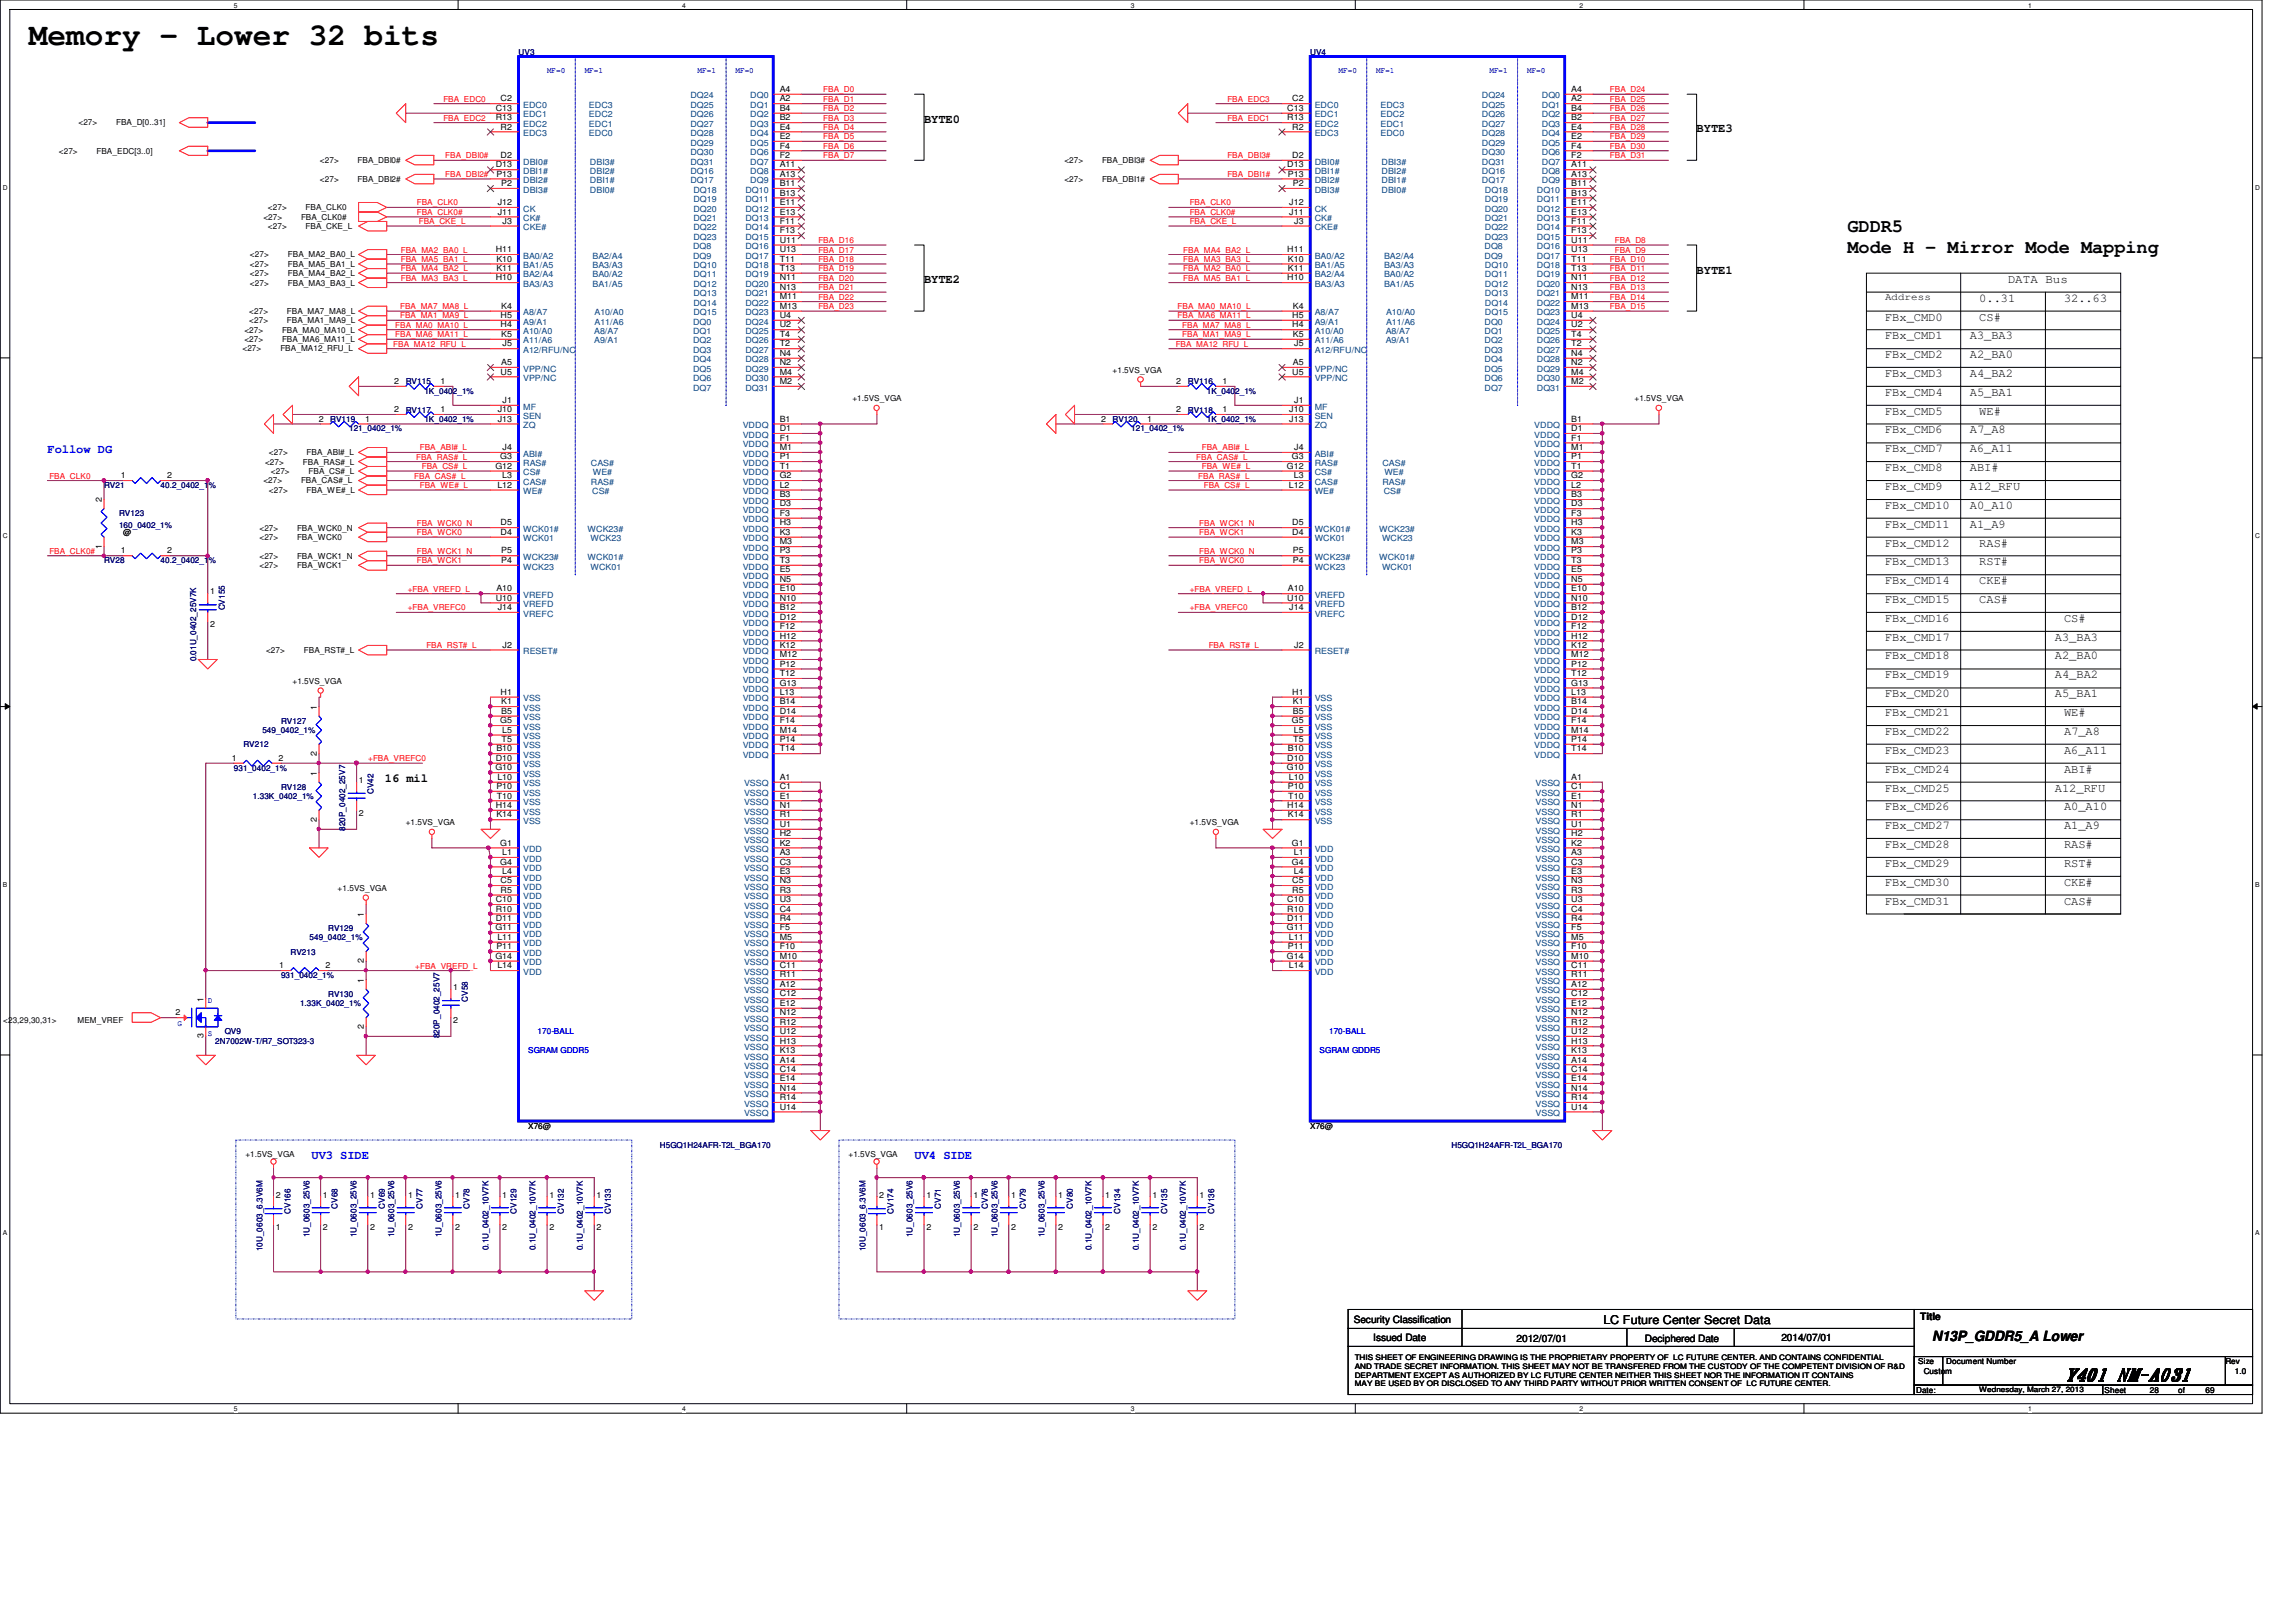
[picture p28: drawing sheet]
<svg xmlns="http://www.w3.org/2000/svg" width="297mm" height="210mm" viewBox="0 0 297 210" stroke-linecap="round" stroke-linejoin="round" font-family="sans-serif">
<defs><g id="words">
<text font-size="4" x="3.7" y="5.8">Memory - Lower 32 bits</text>
<g font-size="2.4">
<text x="239" y="30">GDDR5</text>
<text x="239" y="32.7">Mode H - Mirror Mode Mapping</text>
</g>
<text font-size="2.3" x="267.1" y="178.6">Y401 NM-A031</text>
<text font-size="1.8" x="250" y="173.6">N13P_GDDR5_A Lower</text>
<g font-size="1.6">
<text x="119.5" y="15.9">BYTE0</text>
<text x="219.5" y="17.1">BYTE3</text>
<text x="219.5" y="35.4">BYTE1</text>
<text x="119.5" y="36.6">BYTE2</text>
<text x="243.9" y="41.5">FBx_CMD0</text>
<text x="256.1" y="39">0..31</text>
<text x="256.1" y="41.5">CS#</text>
<text x="259.8" y="36.6">DATA Bus</text>
<text x="267" y="39">32..63</text>
<text x="243.9" y="43.9">FBx_CMD1</text>
<text x="243.9" y="46.4">FBx_CMD2</text>
<text x="254.8" y="46.4">A2_BA0</text>
<text x="254.8" y="43.9">A3_BA3</text>
<text x="243.9" y="51.2">FBx_CMD4</text>
<text x="243.9" y="48.8">FBx_CMD3</text>
<text x="243.9" y="53.7">FBx_CMD5</text>
<text x="254.8" y="48.8">A4_BA2</text>
<text x="254.8" y="51.2">A5_BA1</text>
<text x="256.1" y="53.7">WE#</text>
<text x="243.9" y="56.1">FBx_CMD6</text>
<text x="243.9" y="58.5">FBx_CMD7</text>
<text x="254.8" y="56.1">A7_A8</text>
<text x="254.8" y="58.5">A6_A11</text>
<text x="243.9" y="65.9">FBx_CMD10</text>
<text x="243.9" y="63.4">FBx_CMD9</text>
<text x="243.9" y="61">FBx_CMD8</text>
<text x="254.8" y="61">ABI#</text>
<text x="254.8" y="65.9">A0_A10</text>
<text x="254.8" y="63.4">A12_RFU</text>
<text x="243.9" y="70.7">FBx_CMD12</text>
<text x="243.9" y="68.3">FBx_CMD11</text>
<text x="254.8" y="68.3">A1_A9</text>
<text x="256.1" y="70.7">RAS#</text>
<text x="243.9" y="75.6">FBx_CMD14</text>
<text x="243.9" y="73.2">FBx_CMD13</text>
<text x="256.1" y="73.2">RST#</text>
<text x="256.1" y="75.6">CKE#</text>
<text x="243.9" y="82.9">FBx_CMD17</text>
<text x="243.9" y="80.5">FBx_CMD16</text>
<text x="243.9" y="78.1">FBx_CMD15</text>
<text x="256.1" y="78.1">CAS#</text>
<text x="265.8" y="82.9">A3_BA3</text>
<text x="267" y="80.5">CS#</text>
<text x="243.9" y="87.8">FBx_CMD19</text>
<text x="243.9" y="85.3">FBx_CMD18</text>
<text x="265.8" y="87.8">A4_BA2</text>
<text x="265.8" y="85.3">A2_BA0</text>
<text x="243.9" y="95.1">FBx_CMD22</text>
<text x="243.9" y="92.7">FBx_CMD21</text>
<text x="243.9" y="90.3">FBx_CMD20</text>
<text x="265.8" y="90.3">A5_BA1</text>
<text x="267" y="92.7">WE#</text>
<text x="267" y="95.1">A7_A8</text>
<text x="49.8" y="101.3">16 mil</text>
<text x="243.9" y="100">FBx_CMD24</text>
<text x="243.9" y="97.5">FBx_CMD23</text>
<text x="267" y="100">ABI#</text>
<text x="267" y="97.5">A6_A11</text>
<text x="243.9" y="107.3">FBx_CMD27</text>
<text x="243.9" y="104.9">FBx_CMD26</text>
<text x="243.9" y="102.4">FBx_CMD25</text>
<text x="265.8" y="102.4">A12_RFU</text>
<text x="267" y="107.3">A1_A9</text>
<text x="267" y="104.9">A0_A10</text>
<text x="243.9" y="109.7">FBx_CMD28</text>
<text x="243.9" y="112.2">FBx_CMD29</text>
<text x="267" y="112.2">RST#</text>
<text x="267" y="109.7">RAS#</text>
<text x="243.9" y="117.1">FBx_CMD31</text>
<text x="243.9" y="114.6">FBx_CMD30</text>
<text x="267" y="117.1">CAS#</text>
<text x="267" y="114.6">CKE#</text>
<text x="207.4" y="171.3">LC Future Center Secret Data</text>
</g>
<g font-size="1.6" fill="#00f">
<text x="6.1" y="58.6">Follow DG</text>
<text x="40.3" y="150">UV3 SIDE</text>
<text x="118.3" y="150">UV4 SIDE</text>
</g>
<g font-size="1.3">
<text x="243.9" y="38.9">Address</text>
<text x="175.1" y="171.2">Security Classification</text>
<text x="177.7" y="173.5">Issued Date</text>
<text x="196.2" y="173.6">2012/07/01</text>
<text x="212.8" y="173.6">Deciphered Date</text>
<text x="230.5" y="173.5">2014/07/01</text>
<text x="248.4" y="170.8">Title</text>
</g>
<g font-size="1.1" fill="#000080">
<text x="67.1" y="7.1">UV3</text>
<text x="169.5" y="7.1">UV4</text>
<text x="52.5" y="53.4">RV117</text>
<text x="52.5" y="49.7">RV115</text>
<text x="54.9" y="51">1K_0402_1%</text>
<text x="153.7" y="49.7">RV116</text>
<text x="153.7" y="53.4">RV118</text>
<text x="156.1" y="51">1K_0402_1%</text>
<text x="42.7" y="54.6">RV119</text>
<text x="45.2" y="55.8">121_0402_1%</text>
<text x="54.9" y="54.6">1K_0402_1%</text>
<text x="143.9" y="54.6">RV120</text>
<text x="146.3" y="55.8">121_0402_1%</text>
<text x="156.1" y="54.6">1K_0402_1%</text>
<text x="13.5" y="63.2">RV21</text>
<text x="20.8" y="63.2">40.2_0402_1%</text>
<text x="15.4" y="66.8">RV123</text>
<text x="15.4" y="68.3">160_0402_1%</text>
<text x="13.5" y="72.9">RV28</text>
<text x="20.8" y="72.9">40.2_0402_1%</text>
<text x="29.1" y="79" transform="rotate(-90 29.1 79)">CV155</text>
<text x="25.4" y="85.6" transform="rotate(-90 25.4 85.6)">0.01U_0402_25V7K</text>
<text x="33.9" y="94.9">549_0402_1%</text>
<text x="36.4" y="93.6">RV127</text>
<text x="30.3" y="99.7">931_0402_1%</text>
<text x="31.5" y="96.7">RV212</text>
<text x="32.7" y="103.4">1.33K_0402_1%</text>
<text x="36.4" y="102.2">RV128</text>
<text x="44.7" y="107.5" transform="rotate(-90 44.7 107.5)">820P_0402_25V7</text>
<text x="48.3" y="102.8" transform="rotate(-90 48.3 102.8)">CV42</text>
<text x="37.6" y="123.5">RV213</text>
<text x="40" y="121.7">549_0402_1%</text>
<text x="42.5" y="120.5">RV129</text>
<text x="36.4" y="126.6">931_0402_1%</text>
<text x="38.8" y="130.2">1.33K_0402_1%</text>
<text x="42.5" y="129">RV130</text>
<text x="60.5" y="129.6" transform="rotate(-90 60.5 129.6)">CV58</text>
<text x="27.9" y="135.1">2N7002W-T/R7_SOT323-3</text>
<text x="29.1" y="133.9">QV9</text>
<text x="56.9" y="134.4" transform="rotate(-90 56.9 134.4)">820P_0402_25V7</text>
<text x="85.4" y="148.5">H5GQ1H24AFR-T2L_BGA170</text>
<text x="187.8" y="148.5">H5GQ1H24AFR-T2L_BGA170</text>
<text x="33.9" y="161.9" transform="rotate(-90 33.9 161.9)">10U_0603_6.3V6M</text>
<text x="37.6" y="157.1" transform="rotate(-90 37.6 157.1)">CV166</text>
<text x="40" y="160.1" transform="rotate(-90 40 160.1)">1U_0603_25V6</text>
<text x="43.7" y="156.4" transform="rotate(-90 43.7 156.4)">CV68</text>
<text x="46.1" y="160.1" transform="rotate(-90 46.1 160.1)">1U_0603_25V6</text>
<text x="49.8" y="156.4" transform="rotate(-90 49.8 156.4)">CV69</text>
<text x="51" y="160.1" transform="rotate(-90 51 160.1)">1U_0603_25V6</text>
<text x="54.6" y="156.4" transform="rotate(-90 54.6 156.4)">CV77</text>
<text x="57.1" y="160.1" transform="rotate(-90 57.1 160.1)">1U_0603_25V6</text>
<text x="60.7" y="156.4" transform="rotate(-90 60.7 156.4)">CV78</text>
<text x="63.2" y="161.8" transform="rotate(-90 63.2 161.8)">0.1U_0402_10V7K</text>
<text x="66.8" y="157.1" transform="rotate(-90 66.8 157.1)">CV129</text>
<text x="69.3" y="161.8" transform="rotate(-90 69.3 161.8)">0.1U_0402_10V7K</text>
<text x="72.9" y="157.1" transform="rotate(-90 72.9 157.1)">CV132</text>
<text x="75.4" y="161.8" transform="rotate(-90 75.4 161.8)">0.1U_0402_10V7K</text>
<text x="79" y="157.1" transform="rotate(-90 79 157.1)">CV133</text>
<text x="112" y="161.9" transform="rotate(-90 112 161.9)">10U_0603_6.3V6M</text>
<text x="115.6" y="157.1" transform="rotate(-90 115.6 157.1)">CV174</text>
<text x="118.1" y="160.1" transform="rotate(-90 118.1 160.1)">1U_0603_25V6</text>
<text x="121.7" y="156.4" transform="rotate(-90 121.7 156.4)">CV71</text>
<text x="124.2" y="160.1" transform="rotate(-90 124.2 160.1)">1U_0603_25V6</text>
<text x="127.8" y="156.4" transform="rotate(-90 127.8 156.4)">CV76</text>
<text x="129" y="160.1" transform="rotate(-90 129 160.1)">1U_0603_25V6</text>
<text x="132.7" y="156.4" transform="rotate(-90 132.7 156.4)">CV79</text>
<text x="135.1" y="160.1" transform="rotate(-90 135.1 160.1)">1U_0603_25V6</text>
<text x="138.8" y="156.4" transform="rotate(-90 138.8 156.4)">CV80</text>
<text x="141.2" y="161.8" transform="rotate(-90 141.2 161.8)">0.1U_0402_10V7K</text>
<text x="144.9" y="157.1" transform="rotate(-90 144.9 157.1)">CV134</text>
<text x="147.3" y="161.8" transform="rotate(-90 147.3 161.8)">0.1U_0402_10V7K</text>
<text x="151" y="157.1" transform="rotate(-90 151 157.1)">CV135</text>
<text x="153.4" y="161.8" transform="rotate(-90 153.4 161.8)">0.1U_0402_10V7K</text>
<text x="157.1" y="157.1" transform="rotate(-90 157.1 157.1)">CV136</text>
</g>
<g font-size="1.1" fill="#00f">
<text x="70.8" y="9.5">MF=0</text>
<text x="75.6" y="9.5">MF=1</text>
<text x="90.3" y="9.5">MF=1</text>
<text x="95.2" y="9.5">MF=0</text>
<text x="173.2" y="9.5">MF=0</text>
<text x="178" y="9.5">MF=1</text>
<text x="192.7" y="9.5">MF=1</text>
<text x="197.6" y="9.5">MF=0</text>
<text x="26.9" y="129.8">D</text>
<text x="23" y="132.7">G</text>
<text x="26.9" y="134.1">S</text>
<text x="68.3" y="136.3">SGRAM GDDR5</text>
<text x="69.6" y="133.9">170-BALL</text>
<text x="170.7" y="136.3">SGRAM GDDR5</text>
<text x="172" y="133.9">170-BALL</text>
</g>
<g font-size="1.1">
<text x="100.9" y="11.9">A4</text>
<text x="203.3" y="11.9">A4</text>
<text x="10.2" y="16.2">&lt;27&gt;</text>
<text x="15" y="16.2">FBA_D[0..31]</text>
<text x="64.1" y="14.4">C13</text>
<text x="64.1" y="15.6">R13</text>
<text x="64.8" y="13.1">C2</text>
<text x="64.8" y="16.8">R2</text>
<text x="100.9" y="13.1">A2</text>
<text x="100.9" y="14.4">B4</text>
<text x="100.9" y="15.6">B2</text>
<text x="100.9" y="16.8">E4</text>
<text x="100.9" y="18">E2</text>
<text x="166.5" y="14.4">C13</text>
<text x="166.5" y="15.6">R13</text>
<text x="167.2" y="13.1">C2</text>
<text x="167.2" y="16.8">R2</text>
<text x="203.3" y="13.1">A2</text>
<text x="203.3" y="14.4">B4</text>
<text x="203.3" y="15.6">B2</text>
<text x="203.3" y="16.8">E4</text>
<text x="203.3" y="18">E2</text>
<text x="7.6" y="19.9">&lt;27&gt;</text>
<text x="12.5" y="19.9">FBA_EDC[3..0]</text>
<text x="41.4" y="21.1">&lt;27&gt;</text>
<text x="41.4" y="23.5">&lt;27&gt;</text>
<text x="46.3" y="21.1">FBA_DBI0#</text>
<text x="46.3" y="23.5">FBA_DBI2#</text>
<text x="64.1" y="21.7">D13</text>
<text x="64.2" y="22.9">P13</text>
<text x="64.8" y="20.4">D2</text>
<text x="100.9" y="19.2">F4</text>
<text x="100.9" y="20.4">F2</text>
<text x="100.9" y="22.9">A13</text>
<text x="100.9" y="21.7">A11</text>
<text x="137.7" y="23.5">&lt;27&gt;</text>
<text x="137.7" y="21.1">&lt;27&gt;</text>
<text x="142.6" y="23.5">FBA_DBI1#</text>
<text x="142.6" y="21.1">FBA_DBI3#</text>
<text x="166.5" y="21.7">D13</text>
<text x="166.6" y="22.9">P13</text>
<text x="167.2" y="20.4">D2</text>
<text x="203.3" y="19.2">F4</text>
<text x="203.3" y="20.4">F2</text>
<text x="203.3" y="22.9">A13</text>
<text x="203.3" y="21.7">A11</text>
<text x="34.1" y="28.4">&lt;27&gt;</text>
<text x="34.7" y="27.2">&lt;27&gt;</text>
<text x="34.7" y="29.6">&lt;27&gt;</text>
<text x="38.9" y="28.4">FBA_CLK0#</text>
<text x="39.5" y="27.2">FBA_CLK0</text>
<text x="39.5" y="29.6">FBA_CKE_L</text>
<text x="64.4" y="26.5">J12</text>
<text x="64.4" y="27.8">J11</text>
<text x="64.9" y="24.1">P2</text>
<text x="65" y="29">J3</text>
<text x="100.9" y="24.1">B11</text>
<text x="100.9" y="25.3">B13</text>
<text x="100.9" y="26.5">E11</text>
<text x="100.9" y="27.8">E13</text>
<text x="100.9" y="29">F11</text>
<text x="166.8" y="26.5">J12</text>
<text x="166.8" y="27.8">J11</text>
<text x="167.3" y="24.1">P2</text>
<text x="167.4" y="29">J3</text>
<text x="203.3" y="24.1">B11</text>
<text x="203.3" y="25.3">B13</text>
<text x="203.3" y="26.5">E11</text>
<text x="203.3" y="27.8">E13</text>
<text x="203.3" y="29">F11</text>
<text x="32.3" y="34.5">&lt;27&gt;</text>
<text x="32.3" y="33.3">&lt;27&gt;</text>
<text x="32.3" y="35.7">&lt;27&gt;</text>
<text x="37.2" y="34.5">FBA_MA5_BA1_L</text>
<text x="37.2" y="33.3">FBA_MA2_BA0_L</text>
<text x="37.2" y="35.7">FBA_MA4_BA2_L</text>
<text x="64.1" y="32.6">H11</text>
<text x="64.2" y="35.1">K11</text>
<text x="64.2" y="33.9">K10</text>
<text x="100.9" y="30.2">F13</text>
<text x="100.9" y="33.9">T11</text>
<text x="100.9" y="35.1">T13</text>
<text x="100.9" y="31.4">U11</text>
<text x="100.9" y="32.6">U13</text>
<text x="166.5" y="32.6">H11</text>
<text x="166.6" y="35.1">K11</text>
<text x="166.6" y="33.9">K10</text>
<text x="203.3" y="30.2">F13</text>
<text x="203.3" y="33.9">T11</text>
<text x="203.3" y="35.1">T13</text>
<text x="203.3" y="31.4">U11</text>
<text x="203.3" y="32.6">U13</text>
<text x="32.3" y="40.6">&lt;27&gt;</text>
<text x="32.3" y="41.8">&lt;27&gt;</text>
<text x="32.3" y="37">&lt;27&gt;</text>
<text x="37.1" y="40.6">FBA_MA7_MA8_L</text>
<text x="37.1" y="41.8">FBA_MA1_MA9_L</text>
<text x="37.2" y="37">FBA_MA3_BA3_L</text>
<text x="64.1" y="36.3">H10</text>
<text x="64.8" y="41.1">H5</text>
<text x="64.9" y="40">K4</text>
<text x="100.9" y="36.3">N11</text>
<text x="100.9" y="37.5">N13</text>
<text x="100.9" y="38.7">M11</text>
<text x="100.9" y="40">M13</text>
<text x="100.9" y="41.1">U4</text>
<text x="166.5" y="36.3">H10</text>
<text x="167.2" y="41.1">H5</text>
<text x="167.3" y="40">K4</text>
<text x="203.3" y="36.3">N11</text>
<text x="203.3" y="37.5">N13</text>
<text x="203.3" y="38.7">M11</text>
<text x="203.3" y="40">M13</text>
<text x="203.3" y="41.1">U4</text>
<text x="31.4" y="45.5">&lt;27&gt;</text>
<text x="31.6" y="44.3">&lt;27&gt;</text>
<text x="31.6" y="43.1">&lt;27&gt;</text>
<text x="36.3" y="45.5">FBA_MA12_RFU_L</text>
<text x="36.5" y="44.3">FBA_MA6_MA11_L</text>
<text x="36.5" y="43.1">FBA_MA0_MA10_L</text>
<text x="64.8" y="42.4">H4</text>
<text x="64.9" y="47.2">A5</text>
<text x="64.9" y="43.6">K5</text>
<text x="65" y="44.8">J5</text>
<text x="100.9" y="42.4">U2</text>
<text x="100.9" y="43.6">T4</text>
<text x="100.9" y="44.8">T2</text>
<text x="100.9" y="46.1">N4</text>
<text x="100.9" y="47.2">N2</text>
<text x="167.2" y="42.4">H4</text>
<text x="167.3" y="47.2">A5</text>
<text x="167.3" y="43.6">K5</text>
<text x="167.4" y="44.8">J5</text>
<text x="203.3" y="42.4">U2</text>
<text x="203.3" y="43.6">T4</text>
<text x="203.3" y="44.8">T2</text>
<text x="203.3" y="46.1">N4</text>
<text x="203.3" y="47.2">N2</text>
<text x="51" y="53.3">2</text>
<text x="51" y="49.7">2</text>
<text x="57" y="53.3">1</text>
<text x="57" y="49.7">1</text>
<text x="64.4" y="53.3">J10</text>
<text x="64.8" y="48.5">U5</text>
<text x="65" y="52.2">J1</text>
<text x="100.9" y="48.5">M4</text>
<text x="100.9" y="49.7">M2</text>
<text x="110.3" y="51.9">+1.5VS_VGA</text>
<text x="143.9" y="48.3">+1.5VS_VGA</text>
<text x="152.2" y="49.7">2</text>
<text x="152.2" y="53.3">2</text>
<text x="158.2" y="49.7">1</text>
<text x="158.2" y="53.3">1</text>
<text x="166.8" y="53.3">J10</text>
<text x="167.2" y="48.5">U5</text>
<text x="167.4" y="52.2">J1</text>
<text x="203.3" y="48.5">M4</text>
<text x="203.3" y="49.7">M2</text>
<text x="211.5" y="51.9">+1.5VS_VGA</text>
<text x="34.8" y="58.9">&lt;27&gt;</text>
<text x="39.7" y="58.9">FBA_ABI#_L</text>
<text x="41.2" y="54.6">2</text>
<text x="47.2" y="54.6">1</text>
<text x="64.4" y="54.6">J13</text>
<text x="64.7" y="59.4">G3</text>
<text x="65" y="58.3">J4</text>
<text x="100.9" y="54.6">B1</text>
<text x="100.9" y="55.8">D1</text>
<text x="100.9" y="57">F1</text>
<text x="100.9" y="58.3">M1</text>
<text x="100.9" y="59.4">P1</text>
<text x="142.4" y="54.6">2</text>
<text x="148.4" y="54.6">1</text>
<text x="166.8" y="54.6">J13</text>
<text x="167.1" y="59.4">G3</text>
<text x="167.4" y="58.3">J4</text>
<text x="203.3" y="54.6">B1</text>
<text x="203.3" y="55.8">D1</text>
<text x="203.3" y="57">F1</text>
<text x="203.3" y="58.3">M1</text>
<text x="203.3" y="59.4">P1</text>
<text x="13.2" y="65" transform="rotate(-90 13.2 65)">2</text>
<text x="15.6" y="61.9">1</text>
<text x="21.6" y="61.9">2</text>
<text x="34.1" y="62.6">&lt;27&gt;</text>
<text x="34.3" y="60.1">&lt;27&gt;</text>
<text x="34.8" y="63.8">&lt;27&gt;</text>
<text x="35" y="61.3">&lt;27&gt;</text>
<text x="38.9" y="62.6">FBA_CAS#_L</text>
<text x="39.2" y="60.1">FBA_RAS#_L</text>
<text x="39.7" y="63.8">FBA_WE#_L</text>
<text x="39.9" y="61.3">FBA_CS#_L</text>
<text x="64.1" y="60.7">G12</text>
<text x="64.3" y="63.1">L12</text>
<text x="65" y="61.9">L3</text>
<text x="100.9" y="60.7">T1</text>
<text x="100.9" y="61.9">G2</text>
<text x="100.9" y="63.1">L2</text>
<text x="100.9" y="64.3">B3</text>
<text x="100.9" y="65.5">D3</text>
<text x="166.5" y="60.7">G12</text>
<text x="166.7" y="63.1">L12</text>
<text x="167.4" y="61.9">L3</text>
<text x="203.3" y="60.7">T1</text>
<text x="203.3" y="61.9">G2</text>
<text x="203.3" y="63.1">L2</text>
<text x="203.3" y="64.3">B3</text>
<text x="203.3" y="65.5">D3</text>
<text x="13.2" y="71" transform="rotate(-90 13.2 71)">1</text>
<text x="15.6" y="71.6">1</text>
<text x="15.9" y="69.3">@</text>
<text x="21.6" y="71.6">2</text>
<text x="33.6" y="68.7">&lt;27&gt;</text>
<text x="33.6" y="69.8">&lt;27&gt;</text>
<text x="38.4" y="68.7">FBA_WCK0_N</text>
<text x="38.4" y="69.8">FBA_WCK0</text>
<text x="64.8" y="69.2">D4</text>
<text x="64.8" y="68">D5</text>
<text x="64.9" y="71.6">P5</text>
<text x="100.9" y="66.8">F3</text>
<text x="100.9" y="68">H3</text>
<text x="100.9" y="69.2">K3</text>
<text x="100.9" y="70.4">M3</text>
<text x="100.9" y="71.6">P3</text>
<text x="167.2" y="69.2">D4</text>
<text x="167.2" y="68">D5</text>
<text x="167.3" y="71.6">P5</text>
<text x="203.3" y="66.8">F3</text>
<text x="203.3" y="68">H3</text>
<text x="203.3" y="69.2">K3</text>
<text x="203.3" y="70.4">M3</text>
<text x="203.3" y="71.6">P3</text>
<text x="27.2" y="76.9">1</text>
<text x="33.6" y="72.3">&lt;27&gt;</text>
<text x="33.6" y="73.5">&lt;27&gt;</text>
<text x="38.4" y="72.3">FBA_WCK1_N</text>
<text x="38.4" y="73.5">FBA_WCK1</text>
<text x="64.1" y="77.7">U10</text>
<text x="64.2" y="76.5">A10</text>
<text x="64.9" y="72.9">P4</text>
<text x="100.9" y="72.9">T3</text>
<text x="100.9" y="74.1">E5</text>
<text x="100.9" y="75.3">N5</text>
<text x="100.9" y="76.5">E10</text>
<text x="100.9" y="77.7">N10</text>
<text x="166.5" y="77.7">U10</text>
<text x="166.6" y="76.5">A10</text>
<text x="167.3" y="72.9">P4</text>
<text x="203.3" y="72.9">T3</text>
<text x="203.3" y="74.1">E5</text>
<text x="203.3" y="75.3">N5</text>
<text x="203.3" y="76.5">E10</text>
<text x="203.3" y="77.7">N10</text>
<text x="27.2" y="81.2">2</text>
<text x="64.4" y="79">J14</text>
<text x="65" y="83.8">J2</text>
<text x="100.9" y="79">B12</text>
<text x="100.9" y="80.2">D12</text>
<text x="100.9" y="81.4">F12</text>
<text x="100.9" y="82.6">H12</text>
<text x="100.9" y="83.8">K12</text>
<text x="166.8" y="79">J14</text>
<text x="167.4" y="83.8">J2</text>
<text x="203.3" y="79">B12</text>
<text x="203.3" y="80.2">D12</text>
<text x="203.3" y="81.4">F12</text>
<text x="203.3" y="82.6">H12</text>
<text x="203.3" y="83.8">K12</text>
<text x="34.4" y="84.5">&lt;27&gt;</text>
<text x="37.8" y="88.5">+1.5VS_VGA</text>
<text x="39.3" y="84.5">FBA_RST#_L</text>
<text x="64.8" y="89.9">H1</text>
<text x="100.9" y="85">M12</text>
<text x="100.9" y="86.3">P12</text>
<text x="100.9" y="87.5">T12</text>
<text x="100.9" y="88.7">G13</text>
<text x="100.9" y="89.9">L13</text>
<text x="167.2" y="89.9">H1</text>
<text x="203.3" y="85">M12</text>
<text x="203.3" y="86.3">P12</text>
<text x="203.3" y="87.5">T12</text>
<text x="203.3" y="88.7">G13</text>
<text x="203.3" y="89.9">L13</text>
<text x="41" y="91.8" transform="rotate(-90 41 91.8)">1</text>
<text x="64.7" y="93.6">G5</text>
<text x="64.9" y="92.4">B5</text>
<text x="64.9" y="91.1">K1</text>
<text x="65" y="94.8">L5</text>
<text x="100.9" y="91.1">B14</text>
<text x="100.9" y="92.4">D14</text>
<text x="100.9" y="93.6">F14</text>
<text x="100.9" y="94.8">M14</text>
<text x="167.1" y="93.6">G5</text>
<text x="167.3" y="92.4">B5</text>
<text x="167.3" y="91.1">K1</text>
<text x="167.4" y="94.8">L5</text>
<text x="203.3" y="91.1">B14</text>
<text x="203.3" y="92.4">D14</text>
<text x="203.3" y="93.6">F14</text>
<text x="203.3" y="94.8">M14</text>
<text x="30" y="98.5">1</text>
<text x="36" y="98.5">2</text>
<text x="41" y="100.4" transform="rotate(-90 41 100.4)">1</text>
<text x="41" y="97.8" transform="rotate(-90 41 97.8)">2</text>
<text x="46.4" y="101.3">1</text>
<text x="64.1" y="99.7">G10</text>
<text x="64.1" y="98.5">D10</text>
<text x="64.2" y="97.2">B10</text>
<text x="64.3" y="100.9">L10</text>
<text x="64.9" y="96">T5</text>
<text x="100.9" y="96">P14</text>
<text x="100.9" y="97.2">T14</text>
<text x="100.9" y="100.9">A1</text>
<text x="166.5" y="99.7">G10</text>
<text x="166.5" y="98.5">D10</text>
<text x="166.6" y="97.2">B10</text>
<text x="166.7" y="100.9">L10</text>
<text x="167.3" y="96">T5</text>
<text x="203.3" y="96">P14</text>
<text x="203.3" y="97.2">T14</text>
<text x="203.3" y="100.9">A1</text>
<text x="41" y="106.3" transform="rotate(-90 41 106.3)">2</text>
<text x="46.4" y="105.5">2</text>
<text x="52.5" y="106.8">+1.5VS_VGA</text>
<text x="64.1" y="104.6">H14</text>
<text x="64.2" y="102.1">P10</text>
<text x="64.2" y="105.8">K14</text>
<text x="64.3" y="103.3">T10</text>
<text x="100.9" y="103.3">E1</text>
<text x="100.9" y="102.1">C1</text>
<text x="100.9" y="104.6">N1</text>
<text x="100.9" y="105.8">R1</text>
<text x="100.9" y="107">U1</text>
<text x="153.9" y="106.8">+1.5VS_VGA</text>
<text x="166.5" y="104.6">H14</text>
<text x="166.6" y="102.1">P10</text>
<text x="166.6" y="105.8">K14</text>
<text x="166.7" y="103.3">T10</text>
<text x="203.3" y="103.3">E1</text>
<text x="203.3" y="102.1">C1</text>
<text x="203.3" y="104.6">N1</text>
<text x="203.3" y="105.8">R1</text>
<text x="203.3" y="107">U1</text>
<text x="64.7" y="111.9">G4</text>
<text x="64.7" y="109.4">G1</text>
<text x="65" y="113.1">L4</text>
<text x="65" y="110.7">L1</text>
<text x="100.9" y="108.2">H2</text>
<text x="100.9" y="109.4">K2</text>
<text x="100.9" y="110.7">A3</text>
<text x="100.9" y="111.9">C3</text>
<text x="100.9" y="113.1">E3</text>
<text x="167.1" y="111.9">G4</text>
<text x="167.1" y="109.4">G1</text>
<text x="167.4" y="113.1">L4</text>
<text x="167.4" y="110.7">L1</text>
<text x="203.3" y="108.2">H2</text>
<text x="203.3" y="109.4">K2</text>
<text x="203.3" y="110.7">A3</text>
<text x="203.3" y="111.9">C3</text>
<text x="203.3" y="113.1">E3</text>
<text x="43.7" y="115.4">+1.5VS_VGA</text>
<text x="47.1" y="118.7" transform="rotate(-90 47.1 118.7)">1</text>
<text x="64.1" y="119.2">D11</text>
<text x="64.1" y="118">R10</text>
<text x="64.1" y="116.8">C10</text>
<text x="64.8" y="115.5">R5</text>
<text x="64.8" y="114.3">C5</text>
<text x="100.9" y="114.3">N3</text>
<text x="100.9" y="115.5">R3</text>
<text x="100.9" y="116.8">U3</text>
<text x="100.9" y="118">C4</text>
<text x="100.9" y="119.2">R4</text>
<text x="166.5" y="119.2">D11</text>
<text x="166.5" y="118">R10</text>
<text x="166.5" y="116.8">C10</text>
<text x="167.2" y="115.5">R5</text>
<text x="167.2" y="114.3">C5</text>
<text x="203.3" y="114.3">N3</text>
<text x="203.3" y="115.5">R3</text>
<text x="203.3" y="116.8">U3</text>
<text x="203.3" y="118">C4</text>
<text x="203.3" y="119.2">R4</text>
<text x="36.1" y="125.3">1</text>
<text x="42.1" y="125.3">2</text>
<text x="47.1" y="124.6" transform="rotate(-90 47.1 124.6)">2</text>
<text x="64.1" y="120.4">G11</text>
<text x="64.1" y="124.1">G14</text>
<text x="64.2" y="122.9">P11</text>
<text x="64.3" y="121.6">L11</text>
<text x="64.3" y="125.3">L14</text>
<text x="100.9" y="120.4">F5</text>
<text x="100.9" y="121.6">M5</text>
<text x="100.9" y="122.9">F10</text>
<text x="100.9" y="124.1">M10</text>
<text x="100.9" y="125.3">C11</text>
<text x="166.5" y="120.4">G11</text>
<text x="166.5" y="124.1">G14</text>
<text x="166.6" y="122.9">P11</text>
<text x="166.7" y="121.6">L11</text>
<text x="166.7" y="125.3">L14</text>
<text x="203.3" y="120.4">F5</text>
<text x="203.3" y="121.6">M5</text>
<text x="203.3" y="122.9">F10</text>
<text x="203.3" y="124.1">M10</text>
<text x="203.3" y="125.3">C11</text>
<text x="22.7" y="131.4">2</text>
<text x="26.3" y="129.6" transform="rotate(-90 26.3 129.6)">1</text>
<text x="47.1" y="127.2" transform="rotate(-90 47.1 127.2)">1</text>
<text x="58.6" y="128.1">1</text>
<text x="100.9" y="126.5">R11</text>
<text x="100.9" y="127.7">A12</text>
<text x="100.9" y="128.9">C12</text>
<text x="100.9" y="130.2">E12</text>
<text x="100.9" y="131.4">N12</text>
<text x="203.3" y="126.5">R11</text>
<text x="203.3" y="127.7">A12</text>
<text x="203.3" y="128.9">C12</text>
<text x="203.3" y="130.2">E12</text>
<text x="203.3" y="131.4">N12</text>
<text x=".4" y="132.4">&lt;23,29,30,31&gt;</text>
<text x="10" y="132.4">MEM_VREF</text>
<text x="26.3" y="134.4" transform="rotate(-90 26.3 134.4)">3</text>
<text x="47.1" y="133.2" transform="rotate(-90 47.1 133.2)">2</text>
<text x="58.6" y="132.4">2</text>
<text x="100.9" y="132.6">R12</text>
<text x="100.9" y="133.8">U12</text>
<text x="100.9" y="135">H13</text>
<text x="100.9" y="136.3">K13</text>
<text x="100.9" y="137.5">A14</text>
<text x="203.3" y="132.6">R12</text>
<text x="203.3" y="133.8">U12</text>
<text x="203.3" y="135">H13</text>
<text x="203.3" y="136.3">K13</text>
<text x="203.3" y="137.5">A14</text>
<text x="100.9" y="138.7">C14</text>
<text x="100.9" y="139.9">E14</text>
<text x="100.9" y="141.1">N14</text>
<text x="100.9" y="142.4">R14</text>
<text x="100.9" y="143.6">U14</text>
<text x="203.3" y="138.7">C14</text>
<text x="203.3" y="139.9">E14</text>
<text x="203.3" y="141.1">N14</text>
<text x="203.3" y="142.4">R14</text>
<text x="203.3" y="143.6">U14</text>
<text x="31.7" y="149.7">+1.5VS_VGA</text>
<text x="68.3" y="146.1">X76@</text>
<text x="109.8" y="149.7">+1.5VS_VGA</text>
<text x="169.5" y="146.1">X76@</text>
<text x="35.7" y="155">2</text>
<text x="41.8" y="155">1</text>
<text x="47.9" y="155">1</text>
<text x="52.8" y="155">1</text>
<text x="58.9" y="155">1</text>
<text x="65" y="155">1</text>
<text x="71.1" y="155">1</text>
<text x="77.2" y="155">1</text>
<text x="113.7" y="155">2</text>
<text x="119.8" y="155">1</text>
<text x="125.9" y="155">1</text>
<text x="130.8" y="155">1</text>
<text x="136.9" y="155">1</text>
<text x="143" y="155">1</text>
<text x="149.1" y="155">1</text>
<text x="155.2" y="155">1</text>
<text x="35.7" y="159.2">1</text>
<text x="41.8" y="159.2">2</text>
<text x="47.9" y="159.2">2</text>
<text x="52.8" y="159.2">2</text>
<text x="58.9" y="159.2">2</text>
<text x="65" y="159.2">2</text>
<text x="71.1" y="159.2">2</text>
<text x="77.2" y="159.2">2</text>
<text x="113.7" y="159.2">1</text>
<text x="119.8" y="159.2">2</text>
<text x="125.9" y="159.2">2</text>
<text x="130.8" y="159.2">2</text>
<text x="136.9" y="159.2">2</text>
<text x="143" y="159.2">2</text>
<text x="149.1" y="159.2">2</text>
<text x="155.2" y="159.2">2</text>
<text x="248.2" y="176.5">Size</text>
<text x="248.9" y="177.8">Custom</text>
<text x="251.8" y="176.5">Document Number</text>
<text x="287.9" y="176.5">Rev</text>
<text x="289.1" y="177.8">1.0</text>
<text x="247.9" y="180.2">Date:</text>
<text x="272.3" y="180.2">Sheet</text>
<text x="278.1" y="180.2">28</text>
<text x="281.8" y="180.2">of</text>
<text x="285.3" y="180.2">69</text>
</g>
<g font-size="1.1" fill="#f00">
<text x="106.5" y="11.9">FBA_D0</text>
<text x="208.3" y="11.9">FBA_D24</text>
<text x="57.4" y="13.2">FBA_EDC0</text>
<text x="57.4" y="15.6">FBA_EDC2</text>
<text x="106.5" y="13.2">FBA_D1</text>
<text x="106.5" y="15.6">FBA_D3</text>
<text x="106.5" y="14.4">FBA_D2</text>
<text x="106.5" y="16.8">FBA_D4</text>
<text x="158.8" y="13.2">FBA_EDC3</text>
<text x="158.8" y="15.6">FBA_EDC1</text>
<text x="208.3" y="14.4">FBA_D26</text>
<text x="208.3" y="13.2">FBA_D25</text>
<text x="208.3" y="15.6">FBA_D27</text>
<text x="208.3" y="16.8">FBA_D28</text>
<text x="57.6" y="22.9">FBA_DBI2#</text>
<text x="57.6" y="20.5">FBA_DBI0#</text>
<text x="106.5" y="20.5">FBA_D7</text>
<text x="106.5" y="18">FBA_D5</text>
<text x="106.5" y="19.3">FBA_D6</text>
<text x="158.8" y="22.9">FBA_DBI1#</text>
<text x="158.8" y="20.5">FBA_DBI3#</text>
<text x="208.3" y="19.3">FBA_D30</text>
<text x="208.3" y="18">FBA_D29</text>
<text x="208.3" y="20.5">FBA_D31</text>
<text x="53.9" y="26.6">FBA_CLK0</text>
<text x="53.9" y="27.8">FBA_CLK0#</text>
<text x="54.2" y="29">FBA_CKE_L</text>
<text x="153.9" y="26.6">FBA_CLK0</text>
<text x="153.9" y="27.8">FBA_CLK0#</text>
<text x="153.9" y="29">FBA_CKE_L</text>
<text x="51.9" y="32.7">FBA_MA2_BA0_L</text>
<text x="51.9" y="33.9">FBA_MA5_BA1_L</text>
<text x="51.9" y="35.1">FBA_MA4_BA2_L</text>
<text x="105.9" y="31.5">FBA_D16</text>
<text x="105.9" y="33.9">FBA_D18</text>
<text x="105.9" y="32.7">FBA_D17</text>
<text x="105.9" y="35.1">FBA_D19</text>
<text x="153.1" y="35.1">FBA_MA2_BA0_L</text>
<text x="153.1" y="33.9">FBA_MA3_BA3_L</text>
<text x="153.1" y="32.7">FBA_MA4_BA2_L</text>
<text x="208.3" y="35.1">FBA_D11</text>
<text x="208.3" y="33.9">FBA_D10</text>
<text x="208.9" y="31.5">FBA_D8</text>
<text x="208.9" y="32.7">FBA_D9</text>
<text x="51.8" y="41.2">FBA_MA1_MA9_L</text>
<text x="51.8" y="40">FBA_MA7_MA8_L</text>
<text x="51.9" y="36.3">FBA_MA3_BA3_L</text>
<text x="105.9" y="38.8">FBA_D22</text>
<text x="105.9" y="37.5">FBA_D21</text>
<text x="105.9" y="40">FBA_D23</text>
<text x="105.9" y="36.3">FBA_D20</text>
<text x="152.4" y="41.2">FBA_MA6_MA11_L</text>
<text x="152.4" y="40">FBA_MA0_MA10_L</text>
<text x="153.1" y="36.3">FBA_MA5_BA1_L</text>
<text x="208.3" y="38.8">FBA_D14</text>
<text x="208.3" y="40">FBA_D15</text>
<text x="208.3" y="37.5">FBA_D13</text>
<text x="208.3" y="36.3">FBA_D12</text>
<text x="50.9" y="44.9">FBA_MA12_RFU_L</text>
<text x="51.1" y="43.6">FBA_MA6_MA11_L</text>
<text x="51.1" y="42.4">FBA_MA0_MA10_L</text>
<text x="152.1" y="44.9">FBA_MA12_RFU_L</text>
<text x="152.9" y="43.6">FBA_MA1_MA9_L</text>
<text x="152.9" y="42.4">FBA_MA7_MA8_L</text>
<text x="53.8" y="59.5">FBA_RAS#_L</text>
<text x="54.3" y="58.3">FBA_ABI#_L</text>
<text x="154.8" y="59.5">FBA_CAS#_L</text>
<text x="155.5" y="58.3">FBA_ABI#_L</text>
<text x="6.4" y="61.9">FBA_CLK0</text>
<text x="53.6" y="61.9">FBA_CAS#_L</text>
<text x="54.3" y="63.2">FBA_WE#_L</text>
<text x="54.6" y="60.7">FBA_CS#_L</text>
<text x="155" y="61.9">FBA_RAS#_L</text>
<text x="155.5" y="60.7">FBA_WE#_L</text>
<text x="155.7" y="63.2">FBA_CS#_L</text>
<text x="6.4" y="71.7">FBA_CLK0#</text>
<text x="53.9" y="69.3">FBA_WCK0</text>
<text x="53.9" y="68">FBA_WCK0_N</text>
<text x="53.9" y="71.7">FBA_WCK1_N</text>
<text x="155.1" y="69.3">FBA_WCK1</text>
<text x="155.1" y="68">FBA_WCK1_N</text>
<text x="155.1" y="71.7">FBA_WCK0_N</text>
<text x="52.7" y="76.6">+FBA_VREFD_L</text>
<text x="53.9" y="72.9">FBA_WCK1</text>
<text x="153.9" y="76.6">+FBA_VREFD_L</text>
<text x="155.1" y="72.9">FBA_WCK0</text>
<text x="52.7" y="79">+FBA_VREFC0</text>
<text x="55.2" y="83.9">FBA_RST#_L</text>
<text x="153.9" y="79">+FBA_VREFC0</text>
<text x="156.4" y="83.9">FBA_RST#_L</text>
<text x="47.6" y="98.5">+FBA_VREFC0</text>
<text x="53.7" y="125.3">+FBA_VREFD_L</text>
</g>
<g font-size="1.1" fill="#004080">
<text x="67.7" y="14">EDC0</text>
<text x="67.7" y="15.2">EDC1</text>
<text x="67.7" y="16.4">EDC2</text>
<text x="67.7" y="17.6">EDC3</text>
<text x="76.2" y="14">EDC3</text>
<text x="76.2" y="15.2">EDC2</text>
<text x="76.2" y="16.4">EDC1</text>
<text x="76.2" y="17.6">EDC0</text>
<text x="89.3" y="12.7">DQ24</text>
<text x="89.3" y="14">DQ25</text>
<text x="89.3" y="15.2">DQ26</text>
<text x="89.3" y="16.4">DQ27</text>
<text x="89.3" y="17.6">DQ28</text>
<text x="97.1" y="12.7">DQ0</text>
<text x="97.1" y="14">DQ1</text>
<text x="97.1" y="15.2">DQ2</text>
<text x="97.1" y="16.4">DQ3</text>
<text x="97.1" y="17.6">DQ4</text>
<text x="170.1" y="14">EDC0</text>
<text x="170.1" y="15.2">EDC1</text>
<text x="170.1" y="16.4">EDC2</text>
<text x="170.1" y="17.6">EDC3</text>
<text x="178.6" y="14">EDC3</text>
<text x="178.6" y="15.2">EDC2</text>
<text x="178.6" y="16.4">EDC1</text>
<text x="178.6" y="17.6">EDC0</text>
<text x="191.7" y="12.7">DQ24</text>
<text x="191.7" y="14">DQ25</text>
<text x="191.7" y="15.2">DQ26</text>
<text x="191.7" y="16.4">DQ27</text>
<text x="191.7" y="17.6">DQ28</text>
<text x="199.5" y="12.7">DQ0</text>
<text x="199.5" y="14">DQ1</text>
<text x="199.5" y="15.2">DQ2</text>
<text x="199.5" y="16.4">DQ3</text>
<text x="199.5" y="17.6">DQ4</text>
<text x="67.7" y="21.3">DBI0#</text>
<text x="67.7" y="22.5">DBI1#</text>
<text x="67.7" y="23.7">DBI2#</text>
<text x="76.3" y="21.3">DBI3#</text>
<text x="76.3" y="22.5">DBI2#</text>
<text x="76.3" y="23.7">DBI1#</text>
<text x="89.3" y="18.8">DQ29</text>
<text x="89.3" y="20.1">DQ30</text>
<text x="89.3" y="21.3">DQ31</text>
<text x="89.3" y="23.7">DQ17</text>
<text x="89.3" y="22.5">DQ16</text>
<text x="97.1" y="18.8">DQ5</text>
<text x="97.1" y="20.1">DQ6</text>
<text x="97.1" y="21.3">DQ7</text>
<text x="97.1" y="23.7">DQ9</text>
<text x="97.1" y="22.5">DQ8</text>
<text x="170.1" y="21.3">DBI0#</text>
<text x="170.1" y="22.5">DBI1#</text>
<text x="170.1" y="23.7">DBI2#</text>
<text x="178.7" y="21.3">DBI3#</text>
<text x="178.7" y="22.5">DBI2#</text>
<text x="178.7" y="23.7">DBI1#</text>
<text x="191.7" y="18.8">DQ29</text>
<text x="191.7" y="20.1">DQ30</text>
<text x="191.7" y="21.3">DQ31</text>
<text x="191.7" y="23.7">DQ17</text>
<text x="191.7" y="22.5">DQ16</text>
<text x="199.5" y="18.8">DQ5</text>
<text x="199.5" y="20.1">DQ6</text>
<text x="199.5" y="21.3">DQ7</text>
<text x="199.5" y="23.7">DQ9</text>
<text x="199.5" y="22.5">DQ8</text>
<text x="67.7" y="29.8">CKE#</text>
<text x="67.7" y="27.4">CK</text>
<text x="67.7" y="28.6">CK#</text>
<text x="67.7" y="24.9">DBI3#</text>
<text x="76.3" y="24.9">DBI0#</text>
<text x="89.7" y="24.9">DQ18</text>
<text x="89.7" y="26.2">DQ19</text>
<text x="89.7" y="27.4">DQ20</text>
<text x="89.7" y="28.6">DQ21</text>
<text x="89.7" y="29.8">DQ22</text>
<text x="96.4" y="24.9">DQ10</text>
<text x="96.4" y="26.2">DQ11</text>
<text x="96.4" y="27.4">DQ12</text>
<text x="96.4" y="28.6">DQ13</text>
<text x="96.4" y="29.8">DQ14</text>
<text x="170.1" y="29.8">CKE#</text>
<text x="170.1" y="27.4">CK</text>
<text x="170.1" y="28.6">CK#</text>
<text x="170.1" y="24.9">DBI3#</text>
<text x="178.7" y="24.9">DBI0#</text>
<text x="192.1" y="24.9">DQ18</text>
<text x="192.1" y="26.2">DQ19</text>
<text x="192.1" y="27.4">DQ20</text>
<text x="192.1" y="28.6">DQ21</text>
<text x="192.1" y="29.8">DQ22</text>
<text x="198.8" y="24.9">DQ10</text>
<text x="198.8" y="26.2">DQ11</text>
<text x="198.8" y="27.4">DQ12</text>
<text x="198.8" y="28.6">DQ13</text>
<text x="198.8" y="29.8">DQ14</text>
<text x="67.7" y="35.9">BA2/A4</text>
<text x="67.7" y="33.5">BA0/A2</text>
<text x="67.7" y="34.7">BA1/A5</text>
<text x="76.7" y="35.9">BA0/A2</text>
<text x="76.7" y="33.5">BA2/A4</text>
<text x="76.7" y="34.7">BA3/A3</text>
<text x="89.7" y="32.3">DQ8</text>
<text x="89.7" y="33.5">DQ9</text>
<text x="89.7" y="31">DQ23</text>
<text x="89.7" y="34.7">DQ10</text>
<text x="89.7" y="35.9">DQ11</text>
<text x="96.4" y="32.3">DQ16</text>
<text x="96.4" y="33.5">DQ17</text>
<text x="96.4" y="31">DQ15</text>
<text x="96.4" y="34.7">DQ18</text>
<text x="96.4" y="35.9">DQ19</text>
<text x="170.1" y="35.9">BA2/A4</text>
<text x="170.1" y="33.5">BA0/A2</text>
<text x="170.1" y="34.7">BA1/A5</text>
<text x="179.1" y="35.9">BA0/A2</text>
<text x="179.1" y="33.5">BA2/A4</text>
<text x="179.1" y="34.7">BA3/A3</text>
<text x="192.1" y="32.3">DQ8</text>
<text x="192.1" y="33.5">DQ9</text>
<text x="192.1" y="31">DQ23</text>
<text x="192.1" y="34.7">DQ10</text>
<text x="192.1" y="35.9">DQ11</text>
<text x="198.8" y="32.3">DQ16</text>
<text x="198.8" y="33.5">DQ17</text>
<text x="198.8" y="31">DQ15</text>
<text x="198.8" y="34.7">DQ18</text>
<text x="198.8" y="35.9">DQ19</text>
<text x="67.7" y="37.1">BA3/A3</text>
<text x="67.7" y="40.8">A8/A7</text>
<text x="67.7" y="42">A9/A1</text>
<text x="76.7" y="37.1">BA1/A5</text>
<text x="76.9" y="40.8">A10/A0</text>
<text x="76.9" y="42">A11/A6</text>
<text x="89.7" y="42">DQ0</text>
<text x="89.7" y="37.1">DQ12</text>
<text x="89.7" y="38.4">DQ13</text>
<text x="89.7" y="39.6">DQ14</text>
<text x="89.7" y="40.8">DQ15</text>
<text x="96.4" y="42">DQ24</text>
<text x="96.4" y="37.1">DQ20</text>
<text x="96.4" y="38.4">DQ21</text>
<text x="96.4" y="39.6">DQ22</text>
<text x="96.4" y="40.8">DQ23</text>
<text x="170.1" y="37.1">BA3/A3</text>
<text x="170.1" y="40.8">A8/A7</text>
<text x="170.1" y="42">A9/A1</text>
<text x="179.1" y="37.1">BA1/A5</text>
<text x="179.3" y="40.8">A10/A0</text>
<text x="179.3" y="42">A11/A6</text>
<text x="192.1" y="42">DQ0</text>
<text x="192.1" y="37.1">DQ12</text>
<text x="192.1" y="38.4">DQ13</text>
<text x="192.1" y="39.6">DQ14</text>
<text x="192.1" y="40.8">DQ15</text>
<text x="198.8" y="42">DQ24</text>
<text x="198.8" y="37.1">DQ20</text>
<text x="198.8" y="38.4">DQ21</text>
<text x="198.8" y="39.6">DQ22</text>
<text x="198.8" y="40.8">DQ23</text>
<text x="67.7" y="43.2">A10/A0</text>
<text x="67.7" y="44.4">A11/A6</text>
<text x="67.7" y="45.7">A12/RFU/NC</text>
<text x="76.9" y="43.2">A8/A7</text>
<text x="76.9" y="44.4">A9/A1</text>
<text x="89.7" y="43.2">DQ1</text>
<text x="89.7" y="44.4">DQ2</text>
<text x="89.7" y="45.7">DQ3</text>
<text x="89.7" y="46.9">DQ4</text>
<text x="96.4" y="43.2">DQ25</text>
<text x="96.4" y="44.4">DQ26</text>
<text x="96.4" y="45.7">DQ27</text>
<text x="96.4" y="46.9">DQ28</text>
<text x="170.1" y="43.2">A10/A0</text>
<text x="170.1" y="44.4">A11/A6</text>
<text x="170.1" y="45.7">A12/RFU/NC</text>
<text x="179.3" y="43.2">A8/A7</text>
<text x="179.3" y="44.4">A9/A1</text>
<text x="192.1" y="43.2">DQ1</text>
<text x="192.1" y="44.4">DQ2</text>
<text x="192.1" y="45.7">DQ3</text>
<text x="192.1" y="46.9">DQ4</text>
<text x="198.8" y="43.2">DQ25</text>
<text x="198.8" y="44.4">DQ26</text>
<text x="198.8" y="45.7">DQ27</text>
<text x="198.8" y="46.9">DQ28</text>
<text x="67.7" y="49.3">VPP/NC</text>
<text x="67.7" y="48.1">VPP/NC</text>
<text x="67.7" y="53">MF</text>
<text x="89.7" y="48.1">DQ5</text>
<text x="89.7" y="49.3">DQ6</text>
<text x="89.7" y="50.5">DQ7</text>
<text x="96.4" y="48.1">DQ29</text>
<text x="96.4" y="49.3">DQ30</text>
<text x="96.4" y="50.5">DQ31</text>
<text x="170.1" y="49.3">VPP/NC</text>
<text x="170.1" y="48.1">VPP/NC</text>
<text x="170.1" y="53">MF</text>
<text x="192.1" y="48.1">DQ5</text>
<text x="192.1" y="49.3">DQ6</text>
<text x="192.1" y="50.5">DQ7</text>
<text x="198.8" y="48.1">DQ29</text>
<text x="198.8" y="49.3">DQ30</text>
<text x="198.8" y="50.5">DQ31</text>
<text x="67.7" y="55.4">ZQ</text>
<text x="67.7" y="59.1">ABI#</text>
<text x="67.7" y="54.2">SEN</text>
<text x="96.1" y="55.4">VDDQ</text>
<text x="96.1" y="56.6">VDDQ</text>
<text x="96.1" y="57.9">VDDQ</text>
<text x="96.1" y="59.1">VDDQ</text>
<text x="170.1" y="55.4">ZQ</text>
<text x="170.1" y="59.1">ABI#</text>
<text x="170.1" y="54.2">SEN</text>
<text x="198.5" y="55.4">VDDQ</text>
<text x="198.5" y="56.6">VDDQ</text>
<text x="198.5" y="57.9">VDDQ</text>
<text x="198.5" y="59.1">VDDQ</text>
<text x="67.7" y="64">WE#</text>
<text x="67.7" y="61.5">CS#</text>
<text x="67.7" y="62.7">CAS#</text>
<text x="67.7" y="60.3">RAS#</text>
<text x="76.4" y="62.7">RAS#</text>
<text x="76.4" y="60.3">CAS#</text>
<text x="76.6" y="64">CS#</text>
<text x="76.7" y="61.5">WE#</text>
<text x="96.1" y="61.5">VDDQ</text>
<text x="96.1" y="62.7">VDDQ</text>
<text x="96.1" y="64">VDDQ</text>
<text x="96.1" y="65.2">VDDQ</text>
<text x="96.1" y="60.3">VDDQ</text>
<text x="170.1" y="64">WE#</text>
<text x="170.1" y="61.5">CS#</text>
<text x="170.1" y="62.7">CAS#</text>
<text x="170.1" y="60.3">RAS#</text>
<text x="178.8" y="62.7">RAS#</text>
<text x="178.8" y="60.3">CAS#</text>
<text x="179" y="64">CS#</text>
<text x="179.1" y="61.5">WE#</text>
<text x="198.5" y="61.5">VDDQ</text>
<text x="198.5" y="62.7">VDDQ</text>
<text x="198.5" y="64">VDDQ</text>
<text x="198.5" y="65.2">VDDQ</text>
<text x="198.5" y="60.3">VDDQ</text>
<text x="67.7" y="70.1">WCK01</text>
<text x="67.7" y="68.8">WCK01#</text>
<text x="76" y="68.8">WCK23#</text>
<text x="76.4" y="70.1">WCK23</text>
<text x="96.1" y="66.4">VDDQ</text>
<text x="96.1" y="67.6">VDDQ</text>
<text x="96.1" y="68.8">VDDQ</text>
<text x="96.1" y="70.1">VDDQ</text>
<text x="96.1" y="71.3">VDDQ</text>
<text x="170.1" y="70.1">WCK01</text>
<text x="170.1" y="68.8">WCK01#</text>
<text x="178.4" y="68.8">WCK23#</text>
<text x="178.8" y="70.1">WCK23</text>
<text x="198.5" y="66.4">VDDQ</text>
<text x="198.5" y="67.6">VDDQ</text>
<text x="198.5" y="68.8">VDDQ</text>
<text x="198.5" y="70.1">VDDQ</text>
<text x="198.5" y="71.3">VDDQ</text>
<text x="67.7" y="77.4">VREFD</text>
<text x="67.7" y="72.5">WCK23#</text>
<text x="67.7" y="73.7">WCK23</text>
<text x="76" y="72.5">WCK01#</text>
<text x="76.4" y="73.7">WCK01</text>
<text x="96.1" y="72.5">VDDQ</text>
<text x="96.1" y="73.7">VDDQ</text>
<text x="96.1" y="74.9">VDDQ</text>
<text x="96.1" y="76.2">VDDQ</text>
<text x="96.1" y="77.4">VDDQ</text>
<text x="170.1" y="77.4">VREFD</text>
<text x="170.1" y="72.5">WCK23#</text>
<text x="170.1" y="73.7">WCK23</text>
<text x="178.4" y="72.5">WCK01#</text>
<text x="178.8" y="73.7">WCK01</text>
<text x="198.5" y="72.5">VDDQ</text>
<text x="198.5" y="73.7">VDDQ</text>
<text x="198.5" y="74.9">VDDQ</text>
<text x="198.5" y="76.2">VDDQ</text>
<text x="198.5" y="77.4">VDDQ</text>
<text x="67.7" y="78.6">VREFD</text>
<text x="67.7" y="79.8">VREFC</text>
<text x="96.1" y="78.6">VDDQ</text>
<text x="96.1" y="79.8">VDDQ</text>
<text x="96.1" y="81">VDDQ</text>
<text x="96.1" y="82.3">VDDQ</text>
<text x="96.1" y="83.5">VDDQ</text>
<text x="170.1" y="78.6">VREFD</text>
<text x="170.1" y="79.8">VREFC</text>
<text x="198.5" y="78.6">VDDQ</text>
<text x="198.5" y="79.8">VDDQ</text>
<text x="198.5" y="81">VDDQ</text>
<text x="198.5" y="82.3">VDDQ</text>
<text x="198.5" y="83.5">VDDQ</text>
<text x="67.7" y="84.7">RESET#</text>
<text x="96.1" y="84.7">VDDQ</text>
<text x="96.1" y="85.9">VDDQ</text>
<text x="96.1" y="87.1">VDDQ</text>
<text x="96.1" y="88.3">VDDQ</text>
<text x="96.1" y="89.6">VDDQ</text>
<text x="170.1" y="84.7">RESET#</text>
<text x="198.5" y="84.7">VDDQ</text>
<text x="198.5" y="85.9">VDDQ</text>
<text x="198.5" y="87.1">VDDQ</text>
<text x="198.5" y="88.3">VDDQ</text>
<text x="198.5" y="89.6">VDDQ</text>
<text x="67.7" y="95.7">VSS</text>
<text x="67.7" y="94.4">VSS</text>
<text x="67.7" y="93.2">VSS</text>
<text x="67.7" y="92">VSS</text>
<text x="67.7" y="90.8">VSS</text>
<text x="96.1" y="90.8">VDDQ</text>
<text x="96.1" y="92">VDDQ</text>
<text x="96.1" y="93.2">VDDQ</text>
<text x="96.1" y="94.4">VDDQ</text>
<text x="96.1" y="95.7">VDDQ</text>
<text x="170.1" y="95.7">VSS</text>
<text x="170.1" y="94.4">VSS</text>
<text x="170.1" y="93.2">VSS</text>
<text x="170.1" y="92">VSS</text>
<text x="170.1" y="90.8">VSS</text>
<text x="198.5" y="90.8">VDDQ</text>
<text x="198.5" y="92">VDDQ</text>
<text x="198.5" y="93.2">VDDQ</text>
<text x="198.5" y="94.4">VDDQ</text>
<text x="198.5" y="95.7">VDDQ</text>
<text x="67.7" y="101.8">VSS</text>
<text x="67.7" y="100.5">VSS</text>
<text x="67.7" y="99.3">VSS</text>
<text x="67.7" y="98.1">VSS</text>
<text x="67.7" y="96.9">VSS</text>
<text x="96.1" y="96.9">VDDQ</text>
<text x="96.1" y="98.1">VDDQ</text>
<text x="96.3" y="101.8">VSSQ</text>
<text x="170.1" y="101.8">VSS</text>
<text x="170.1" y="100.5">VSS</text>
<text x="170.1" y="99.3">VSS</text>
<text x="170.1" y="98.1">VSS</text>
<text x="170.1" y="96.9">VSS</text>
<text x="198.5" y="96.9">VDDQ</text>
<text x="198.5" y="98.1">VDDQ</text>
<text x="198.7" y="101.8">VSSQ</text>
<text x="67.7" y="104.2">VSS</text>
<text x="67.7" y="103">VSS</text>
<text x="67.7" y="105.4">VSS</text>
<text x="67.7" y="106.6">VSS</text>
<text x="96.3" y="104.2">VSSQ</text>
<text x="96.3" y="103">VSSQ</text>
<text x="96.3" y="105.4">VSSQ</text>
<text x="96.3" y="106.6">VSSQ</text>
<text x="96.3" y="107.9">VSSQ</text>
<text x="170.1" y="104.2">VSS</text>
<text x="170.1" y="103">VSS</text>
<text x="170.1" y="105.4">VSS</text>
<text x="170.1" y="106.6">VSS</text>
<text x="198.7" y="104.2">VSSQ</text>
<text x="198.7" y="103">VSSQ</text>
<text x="198.7" y="105.4">VSSQ</text>
<text x="198.7" y="106.6">VSSQ</text>
<text x="198.7" y="107.9">VSSQ</text>
<text x="67.7" y="114">VDD</text>
<text x="67.7" y="112.7">VDD</text>
<text x="67.7" y="111.5">VDD</text>
<text x="67.7" y="110.3">VDD</text>
<text x="96.3" y="109.1">VSSQ</text>
<text x="96.3" y="110.3">VSSQ</text>
<text x="96.3" y="111.5">VSSQ</text>
<text x="96.3" y="112.7">VSSQ</text>
<text x="96.3" y="114">VSSQ</text>
<text x="170.1" y="114">VDD</text>
<text x="170.1" y="112.7">VDD</text>
<text x="170.1" y="111.5">VDD</text>
<text x="170.1" y="110.3">VDD</text>
<text x="198.7" y="109.1">VSSQ</text>
<text x="198.7" y="110.3">VSSQ</text>
<text x="198.7" y="111.5">VSSQ</text>
<text x="198.7" y="112.7">VSSQ</text>
<text x="198.7" y="114">VSSQ</text>
<text x="67.7" y="118.8">VDD</text>
<text x="67.7" y="117.6">VDD</text>
<text x="67.7" y="116.4">VDD</text>
<text x="67.7" y="115.1">VDD</text>
<text x="96.3" y="115.1">VSSQ</text>
<text x="96.3" y="116.4">VSSQ</text>
<text x="96.3" y="117.6">VSSQ</text>
<text x="96.3" y="118.8">VSSQ</text>
<text x="170.1" y="118.8">VDD</text>
<text x="170.1" y="117.6">VDD</text>
<text x="170.1" y="116.4">VDD</text>
<text x="170.1" y="115.1">VDD</text>
<text x="198.7" y="115.1">VSSQ</text>
<text x="198.7" y="116.4">VSSQ</text>
<text x="198.7" y="117.6">VSSQ</text>
<text x="198.7" y="118.8">VSSQ</text>
<text x="67.7" y="120.1">VDD</text>
<text x="67.7" y="121.2">VDD</text>
<text x="67.7" y="122.5">VDD</text>
<text x="67.7" y="123.7">VDD</text>
<text x="67.7" y="124.9">VDD</text>
<text x="96.3" y="120.1">VSSQ</text>
<text x="96.3" y="121.2">VSSQ</text>
<text x="96.3" y="122.5">VSSQ</text>
<text x="96.3" y="123.7">VSSQ</text>
<text x="96.3" y="124.9">VSSQ</text>
<text x="170.1" y="120.1">VDD</text>
<text x="170.1" y="121.2">VDD</text>
<text x="170.1" y="122.5">VDD</text>
<text x="170.1" y="123.7">VDD</text>
<text x="170.1" y="124.9">VDD</text>
<text x="198.7" y="120.1">VSSQ</text>
<text x="198.7" y="121.2">VSSQ</text>
<text x="198.7" y="122.5">VSSQ</text>
<text x="198.7" y="123.7">VSSQ</text>
<text x="198.7" y="124.9">VSSQ</text>
<text x="67.7" y="126.2">VDD</text>
<text x="96.3" y="126.2">VSSQ</text>
<text x="96.3" y="127.3">VSSQ</text>
<text x="96.3" y="128.6">VSSQ</text>
<text x="96.3" y="129.8">VSSQ</text>
<text x="96.3" y="131">VSSQ</text>
<text x="170.1" y="126.2">VDD</text>
<text x="198.7" y="126.2">VSSQ</text>
<text x="198.7" y="127.3">VSSQ</text>
<text x="198.7" y="128.6">VSSQ</text>
<text x="198.7" y="129.8">VSSQ</text>
<text x="198.7" y="131">VSSQ</text>
<text x="96.3" y="132.2">VSSQ</text>
<text x="96.3" y="133.4">VSSQ</text>
<text x="96.3" y="134.7">VSSQ</text>
<text x="96.3" y="135.9">VSSQ</text>
<text x="96.3" y="137.1">VSSQ</text>
<text x="198.7" y="132.2">VSSQ</text>
<text x="198.7" y="133.4">VSSQ</text>
<text x="198.7" y="134.7">VSSQ</text>
<text x="198.7" y="135.9">VSSQ</text>
<text x="198.7" y="137.1">VSSQ</text>
<text x="96.3" y="138.3">VSSQ</text>
<text x="96.3" y="139.5">VSSQ</text>
<text x="96.3" y="140.8">VSSQ</text>
<text x="96.3" y="142">VSSQ</text>
<text x="96.3" y="143.2">VSSQ</text>
<text x="198.7" y="138.3">VSSQ</text>
<text x="198.7" y="139.5">VSSQ</text>
<text x="198.7" y="140.8">VSSQ</text>
<text x="198.7" y="142">VSSQ</text>
<text x="198.7" y="143.2">VSSQ</text>
<text x="96.3" y="144.4">VSSQ</text>
<text x="198.7" y="144.4">VSSQ</text>
</g>
<g font-size="1">
<text x="175.3" y="176">THIS SHEET OF ENGINEERING DRAWING IS THE PROPRIETARY PROPERTY OF LC FUTURE CENTER. AND CONTAINS CONFIDENTIAL</text>
<text x="175.3" y="177.1">AND TRADE SECRET INFORMATION. THIS SHEET MAY NOT BE TRANSFERED FROM THE CUSTODY OF THE COMPETENT DIVISION OF R&amp;D</text>
<text x="175.3" y="178.3">DEPARTMENT EXCEPT AS AUTHORIZED BY LC FUTURE CENTER NEITHER THIS SHEET NOR THE INFORMATION IT CONTAINS</text>
<text x="175.3" y="179.4">MAY BE USED BY OR DISCLOSED TO ANY THIRD PARTY WITHOUT PRIOR WRITTEN CONSENT OF LC FUTURE CENTER.</text>
<text x="256.1" y="180.1">Wednesday, March 27, 2013</text>
</g>
<g font-size=".9">
<text x="30.3" y="1">5</text>
<text x="88.3" y="1">4</text>
<text x="146.3" y="1">3</text>
<text x="204.3" y="1">2</text>
<text x="262.4" y="1">1</text>
<text x=".4" y="24.6">D</text>
<text x="291.8" y="24.6">D</text>
<text x=".4" y="69.6">C</text>
<text x="291.8" y="69.6">C</text>
<text x=".4" y="114.8">B</text>
<text x="291.8" y="114.8">B</text>
<text x=".4" y="159.9">A</text>
<text x="291.8" y="159.9">A</text>
<text x="30.3" y="182.6">5</text>
<text x="88.3" y="182.6">4</text>
<text x="146.3" y="182.6">3</text>
<text x="204.3" y="182.6">2</text>
<text x="262.4" y="182.6">1</text>
</g>
</g></defs>
<path d="M0 0h292.6v182.9h-292.6zM1.3 1.2h290.1v180.5h-290.1z" fill="none" stroke="#000" stroke-width=".13"/>
<g fill="#fff">
<path d="M30.3 .2h.4v.9h-.4z"/>
<path d="M30.3 181.8h.4v1h-.4z"/>
</g>
<path d="M59.3 0v1.2M59.3 181.7v1.2" fill="none" stroke="#000" stroke-width=".13"/>
<g fill="#fff">
<path d="M88.3 .2h.4v.9h-.4z"/>
<path d="M88.3 181.8h.4v1h-.4z"/>
</g>
<path d="M117.3 0v1.2M117.3 181.7v1.2" fill="none" stroke="#000" stroke-width=".13"/>
<g fill="#fff">
<path d="M146.3 .2h.5v.9h-.5z"/>
<path d="M146.3 181.8h.5v1h-.5z"/>
</g>
<path d="M175.3 0v1.2M175.3 181.7v1.2" fill="none" stroke="#000" stroke-width=".13"/>
<g fill="#fff">
<path d="M204.3 .2h.5v.9h-.5z"/>
<path d="M204.3 181.8h.5v1h-.5z"/>
</g>
<path d="M233.4 0v1.2M233.4 181.7v1.2" fill="none" stroke="#000" stroke-width=".13"/>
<g fill="#fff">
<path d="M262.4 .2h.4v.9h-.4z"/>
<path d="M262.4 181.8h.4v1h-.4z"/>
<path d="M.4 23.7h.6v1h-.6z"/>
<path d="M291.8 23.7h.6v1h-.6z"/>
<path d="M.4 68.8h.6v1h-.6z"/>
<path d="M291.8 68.8h.6v1h-.6z"/>
</g>
<path d="M0 46.3h1.3M291.4 46.3h1.2" fill="none" stroke="#000" stroke-width=".13"/>
<g fill="#fff">
<path d="M.4 114h.5v.9h-.5z"/>
<path d="M291.8 114h.5v.9h-.5z"/>
</g>
<path d="M0 91.4h1.3M.7 91.1l.6 .3-.6 .4zM291.4 91.4h1.2M291.4 91.4l.6-.3v.7z" fill="none" stroke="#000" stroke-width=".13"/>
<path d="M.7 91.1l.6 .3-.6 .4zM291.4 91.4l.6-.3v.7z" fill="#000"/>
<g fill="#fff">
<path d="M.4 159h.5v1h-.5z"/>
<path d="M291.8 159h.5v1h-.5z"/>
</g>
<g fill="none" stroke="#000" stroke-width=".13">
<path d="M118.3 12.2h1.2v8.5h-1.2M218.3 12.2h1.2v8.5h-1.2M118.3 31.7h1.2v8.6h-1.2M218.3 31.7h1.2v8.6h-1.2M241.5 37.8h32.9M241.5 35.3h32.9v83h-32.9zM253.7 35.3v83M264.6 37.8v80.5M241.5 40.3h32.9M241.5 47.5h32.9M241.5 45.1h32.9M241.5 42.7h32.9"/>
<path d="M241.5 50h32.9M241.5 54.9h32.9M241.5 52.5h32.9M241.5 59.7h32.9M241.5 57.3h32.9M241.5 79.2h32.9M241.5 76.8h32.9M241.5 62.2h32.9M241.5 67.1h32.9M241.5 64.6h32.9M241.5 74.4h32.9M241.5 71.9h32.9"/>
<path d="M241.5 69.5h32.9M241.5 86.6h32.9M241.5 84.1h32.9M241.5 81.7h32.9M241.5 93.9h32.9M241.5 91.4h32.9M241.5 89h32.9M241.5 98.8h32.9M241.5 96.3h32.9M241.5 103.6h32.9M241.5 101.2h32.9M241.5 113.4h32.9"/>
<path d="M241.5 111h32.9M241.5 108.5h32.9M241.5 106.1h32.9M241.5 115.8h32.9M246.3 118.3h28.1M0 136.5h1.3M291.4 136.5h1.2"/>
</g>
<path d="M30.5 147.5h51.2v23.2h-51.2zM108.5 147.5h51.3v23.2h-51.3z" fill="none" stroke="#00f" stroke-width=".13" stroke-dasharray=".2 .2 0 .2 0 .2"/>
<path d="M13.5 71.9h2.4" fill="none" stroke="#800040" stroke-width=".13"/>
<path d="M13.3 71.8h.3l.1 .1-.1 .2h-.2h-.1z" fill-rule="evenodd" fill="#f0f"/>
<path d="M13.3 71.8h.3l.1 .1-.1 .2h-.2h-.1z" fill="none" stroke="#f0f" stroke-width=".13"/>
<path d="M50 26.8h13.5M50 28.1h13.5M13.5 62.2h2.4M63.5 96.3v1.2M35.4 152.4v2.5M76.9 164.6v2.4" fill="none" stroke="#800040" stroke-width=".13"/>
<path d="M63.3 96.2h.3l.1 .1-.1 .1-.2 .1-.1-.1z" fill-rule="evenodd" fill="#f0f"/>
<path d="M63.3 96.2h.3l.1 .1-.1 .1-.2 .1-.1-.1z" fill="none" stroke="#f0f" stroke-width=".13"/>
<path d="M63.5 95.1v1.2" fill="none" stroke="#800040" stroke-width=".13"/>
<path d="M63.3 94.9h.3l.1 .2-.1 .1-.2 .1-.1-.1z" fill-rule="evenodd" fill="#f0f"/>
<path d="M63.3 94.9h.3l.1 .2-.1 .1-.2 .1-.1-.1z" fill="none" stroke="#f0f" stroke-width=".13"/>
<path d="M63.5 93.9v1.2" fill="none" stroke="#800040" stroke-width=".13"/>
<path d="M63.3 93.7h.3l.1 .2-.1 .1-.2 .1-.1-.1z" fill-rule="evenodd" fill="#f0f"/>
<path d="M63.3 93.7h.3l.1 .2-.1 .1-.2 .1-.1-.1z" fill="none" stroke="#f0f" stroke-width=".13"/>
<path d="M63.5 102.4v1.2" fill="none" stroke="#800040" stroke-width=".13"/>
<path d="M63.3 102.3h.3l.1 .1-.1 .1-.2 .1-.1-.1z" fill-rule="evenodd" fill="#f0f"/>
<path d="M63.3 102.3h.3l.1 .1-.1 .1-.2 .1-.1-.1z" fill="none" stroke="#f0f" stroke-width=".13"/>
<path d="M63.5 92.7v1.2" fill="none" stroke="#800040" stroke-width=".13"/>
<path d="M63.3 92.5h.3l.1 .1-.1 .2-.2 .1-.1-.1z" fill-rule="evenodd" fill="#f0f"/>
<path d="M63.3 92.5h.3l.1 .1-.1 .2-.2 .1-.1-.1z" fill="none" stroke="#f0f" stroke-width=".13"/>
<path d="M63.5 101.2v1.2" fill="none" stroke="#800040" stroke-width=".13"/>
<path d="M63.3 101h.3l.1 .2-.1 .1-.2 .1-.1-.1z" fill-rule="evenodd" fill="#f0f"/>
<path d="M63.3 101h.3l.1 .2-.1 .1-.2 .1-.1-.1z" fill="none" stroke="#f0f" stroke-width=".13"/>
<path d="M63.5 91.4v1.3" fill="none" stroke="#800040" stroke-width=".13"/>
<path d="M63.3 91.2h.3l.1 .2-.1 .2-.2 .1-.1-.1z" fill-rule="evenodd" fill="#f0f"/>
<path d="M63.3 91.2h.3l.1 .2-.1 .2-.2 .1-.1-.1z" fill="none" stroke="#f0f" stroke-width=".13"/>
<path d="M63.5 100v1.2" fill="none" stroke="#800040" stroke-width=".13"/>
<path d="M63.3 99.8h.3l.1 .1-.1 .2-.2 .1-.1-.1z" fill-rule="evenodd" fill="#f0f"/>
<path d="M63.3 99.8h.3l.1 .1-.1 .2-.2 .1-.1-.1z" fill="none" stroke="#f0f" stroke-width=".13"/>
<path d="M63.5 90.2v1.2M63.5 98.8v1.2" fill="none" stroke="#800040" stroke-width=".13"/>
<path d="M63.3 98.6h.3l.1 .1-.1 .2-.2 .1-.1-.1z" fill-rule="evenodd" fill="#f0f"/>
<path d="M63.3 98.6h.3l.1 .1-.1 .2-.2 .1-.1-.1z" fill="none" stroke="#f0f" stroke-width=".13"/>
<path d="M63.5 97.5v1.3" fill="none" stroke="#800040" stroke-width=".13"/>
<path d="M63.3 97.3h.3l.1 .2-.1 .2h-.2h-.1z" fill-rule="evenodd" fill="#f0f"/>
<path d="M63.3 97.3h.3l.1 .2-.1 .2h-.2h-.1z" fill="none" stroke="#f0f" stroke-width=".13"/>
<path d="M62.2 76.8h1.3" fill="none" stroke="#800040" stroke-width=".13"/>
<path d="M62 76.6h.4v.2v.1l-.2 .1-.2-.1z" fill-rule="evenodd" fill="#f0f"/>
<path d="M62 76.6h.4v.2v.1l-.2 .1-.2-.1z" fill="none" stroke="#f0f" stroke-width=".13"/>
<path d="M35.4 54.9h6.1M63.5 112.2v1.2" fill="none" stroke="#800040" stroke-width=".13"/>
<path d="M63.3 112h.3l.1 .1-.1 .2-.2 .1-.1-.1z" fill-rule="evenodd" fill="#f0f"/>
<path d="M63.3 112h.3l.1 .1-.1 .2-.2 .1-.1-.1z" fill="none" stroke="#f0f" stroke-width=".13"/>
<path d="M63.5 114.6v1.2M63.5 124.4v1.2" fill="none" stroke="#800040" stroke-width=".13"/>
<path d="M63.3 114.4h.3l.1 .2-.1 .1-.2 .1-.1-.1z" fill-rule="evenodd" fill="#f0f"/>
<path d="M63.3 114.4h.3l.1 .2-.1 .1-.2 .1-.1-.1z" fill="none" stroke="#f0f" stroke-width=".13"/>
<g fill="none" stroke="#800040" stroke-width=".13">
<path d="M50 32.9h13.5M50 34.2h13.5M50 36.6h13.5M47.6 54.9h15.9M50 43.9h13.5M50 41.4h13.5M50 59.7h13.5M50 42.7h13.5M50 45.1h13.5M50 40.3h13.5M58.6 50v2.5h4.9M50 63.4h13.5"/>
<path d="M46.1 98.8h8.5M50 84.1h13.5"/>
</g>
<path d="M45.9 98.6h.4l.1 .1-.1 .2-.2 .1-.2-.1z" fill-rule="evenodd" fill="#f0f"/>
<path d="M45.9 98.6h.4l.1 .1-.1 .2-.2 .1-.2-.1z" fill="none" stroke="#f0f" stroke-width=".13"/>
<path d="M41.3 97.5v2.5M46.1 98.8v2.4" fill="none" stroke="#800040" stroke-width=".13"/>
<path d="M45.9 98.6h.4l.1 .1-.1 .2-.2 .1-.2-.1z" fill-rule="evenodd" fill="#f0f"/>
<path d="M45.9 98.6h.4l.1 .1-.1 .2-.2 .1-.2-.1z" fill="none" stroke="#f0f" stroke-width=".13"/>
<path d="M41.3 98.8h4.8" fill="none" stroke="#800040" stroke-width=".13"/>
<path d="M45.9 98.6h.4l.1 .1-.1 .2-.2 .1-.2-.1z" fill-rule="evenodd" fill="#f0f"/>
<path d="M45.9 98.6h.4l.1 .1-.1 .2-.2 .1-.2-.1z" fill="none" stroke="#f0f" stroke-width=".13"/>
<path d="M41.1 98.6h.3v.1v.2l-.2 .1-.1-.1z" fill-rule="evenodd" fill="#f0f"/>
<path d="M41.1 98.6h.3v.1v.2l-.2 .1-.1-.1z" fill="none" stroke="#f0f" stroke-width=".13"/>
<path d="M41.3 107.3v2.4" fill="none" stroke="#800040" stroke-width=".13"/>
<path d="M41.1 107.1h.3v.2v.1l-.2 .1-.1-.1z" fill-rule="evenodd" fill="#f0f"/>
<path d="M41.1 107.1h.3v.2v.1l-.2 .1-.1-.1z" fill="none" stroke="#f0f" stroke-width=".13"/>
<path d="M50 35.3h13.5M50 29.3h13.5M50 58.5h13.5M50 62.2h13.5M50 61h13.5M46.1 104.9v2.4h-4.8v-1.2M63.5 106.1v1.2" fill="none" stroke="#800040" stroke-width=".13"/>
<path d="M63.3 105.9h.3l.1 .1-.1 .2-.2 .1-.1-.1z" fill-rule="evenodd" fill="#f0f"/>
<path d="M63.3 105.9h.3l.1 .1-.1 .2-.2 .1-.1-.1z" fill="none" stroke="#f0f" stroke-width=".13"/>
<path d="M63.5 103.6v1.3" fill="none" stroke="#800040" stroke-width=".13"/>
<path d="M63.3 103.4h.3l.1 .2-.1 .2h-.2h-.1z" fill-rule="evenodd" fill="#f0f"/>
<path d="M63.3 103.4h.3l.1 .2-.1 .2h-.2h-.1z" fill="none" stroke="#f0f" stroke-width=".13"/>
<path d="M56.1 13.4h7.4M56.1 15.9h7.4M56.1 23.2h7.4M56.1 20.7h7.4M57.4 50h1.2M58.3 125.6h2.4" fill="none" stroke="#800040" stroke-width=".13"/>
<path d="M58.1 125.4h.4v.2v.1l-.2 .1-.2-.1z" fill-rule="evenodd" fill="#f0f"/>
<path d="M58.1 125.4h.4v.2v.1l-.2 .1-.2-.1z" fill="none" stroke="#f0f" stroke-width=".13"/>
<path d="M47.4 124.4v2.4M47.4 125.6h10.9" fill="none" stroke="#800040" stroke-width=".13"/>
<path d="M47.2 125.4h.3v.2v.1l-.2 .1-.1-.1z" fill-rule="evenodd" fill="#f0f"/>
<path d="M47.2 125.4h.3v.2v.1l-.2 .1-.1-.1z" fill="none" stroke="#f0f" stroke-width=".13"/>
<path d="M47.4 134.1v2.5" fill="none" stroke="#800040" stroke-width=".13"/>
<path d="M47.2 133.9h.3v.2v.1l-.2 .1-.1-.1z" fill-rule="evenodd" fill="#f0f"/>
<path d="M47.2 133.9h.3v.2v.1l-.2 .1-.1-.1z" fill="none" stroke="#f0f" stroke-width=".13"/>
<path d="M37.8 53.6h13.5M46.4 50h4.9M57.4 53.6h6.1M51.3 79.2h12.2M51.3 76.8h10.9v1.2h1.3M47.4 117.1v1.2M63.5 119.5v1.2M47.4 132.9v1.2h10.9" fill="none" stroke="#800040" stroke-width=".13"/>
<path d="M63.3 119.3h.3l.1 .2-.1 .1-.2 .1-.1-.1z" fill-rule="evenodd" fill="#f0f"/>
<path d="M63.3 119.3h.3l.1 .2-.1 .1-.2 .1-.1-.1z" fill="none" stroke="#f0f" stroke-width=".13"/>
<path d="M63.5 120.7v1.2" fill="none" stroke="#800040" stroke-width=".13"/>
<path d="M63.3 120.5h.3l.1 .2-.1 .1-.2 .1-.1-.1z" fill-rule="evenodd" fill="#f0f"/>
<path d="M63.3 120.5h.3l.1 .2-.1 .1-.2 .1-.1-.1z" fill="none" stroke="#f0f" stroke-width=".13"/>
<path d="M55.9 108.5v1.2h7.3M63.5 115.8v1.3" fill="none" stroke="#800040" stroke-width=".13"/>
<path d="M63.3 115.6h.3l.1 .2-.1 .2h-.2h-.1z" fill-rule="evenodd" fill="#f0f"/>
<path d="M63.3 115.6h.3l.1 .2-.1 .2h-.2h-.1z" fill="none" stroke="#f0f" stroke-width=".13"/>
<path d="M63.5 117.1v1.2" fill="none" stroke="#800040" stroke-width=".13"/>
<path d="M63.3 116.9h.3l.1 .1-.1 .2-.2 .1-.1-.1z" fill-rule="evenodd" fill="#f0f"/>
<path d="M63.3 116.9h.3l.1 .1-.1 .2-.2 .1-.1-.1z" fill="none" stroke="#f0f" stroke-width=".13"/>
<path d="M63.5 123.1v1.3" fill="none" stroke="#800040" stroke-width=".13"/>
<path d="M63.3 124.2h.3l.1 .1-.1 .2-.2 .1-.1-.1z" fill-rule="evenodd" fill="#f0f"/>
<path d="M63.3 124.2h.3l.1 .1-.1 .2-.2 .1-.1-.1z" fill="none" stroke="#f0f" stroke-width=".13"/>
<path d="M63.2 109.7l.3 1.3" fill="none" stroke="#800040" stroke-width=".13"/>
<path d="M63.3 110.8h.3l.1 .1-.1 .2-.2 .1-.1-.1z" fill-rule="evenodd" fill="#f0f"/>
<path d="M63.3 110.8h.3l.1 .1-.1 .2-.2 .1-.1-.1z" fill="none" stroke="#f0f" stroke-width=".13"/>
<path d="M63 109.5h.3l.1 .2-.1 .2h-.1h-.2z" fill-rule="evenodd" fill="#f0f"/>
<path d="M63 109.5h.3l.1 .2-.1 .2h-.1h-.2z" fill="none" stroke="#f0f" stroke-width=".13"/>
<path d="M63.2 109.7h.3M63.5 118.3v1.2" fill="none" stroke="#800040" stroke-width=".13"/>
<path d="M63.3 118.1h.3l.1 .1-.1 .2-.2 .1-.1-.1z" fill-rule="evenodd" fill="#f0f"/>
<path d="M63.3 118.1h.3l.1 .1-.1 .2-.2 .1-.1-.1z" fill="none" stroke="#f0f" stroke-width=".13"/>
<path d="M63.5 121.9v1.2" fill="none" stroke="#800040" stroke-width=".13"/>
<path d="M63.3 123h.3l.1 .1-.1 .2-.2 .1-.1-.1z" fill-rule="evenodd" fill="#f0f"/>
<path d="M63.3 123h.3l.1 .1-.1 .2-.2 .1-.1-.1z" fill="none" stroke="#f0f" stroke-width=".13"/>
<path d="M63.3 121.7h.3l.1 .2-.1 .2h-.2h-.1z" fill-rule="evenodd" fill="#f0f"/>
<path d="M63.3 121.7h.3l.1 .2-.1 .2h-.2h-.1z" fill="none" stroke="#f0f" stroke-width=".13"/>
<path d="M151.2 26.8h14.7M151.2 28.1h14.7M164.6 106.1h1.3" fill="none" stroke="#800040" stroke-width=".13"/>
<path d="M164.4 105.9h.4v.1v.2l-.2 .1-.2-.1z" fill-rule="evenodd" fill="#f0f"/>
<path d="M164.4 105.9h.4v.1v.2l-.2 .1-.2-.1z" fill="none" stroke="#f0f" stroke-width=".13"/>
<path d="M165.9 96.3h-1.3v1.2" fill="none" stroke="#800040" stroke-width=".13"/>
<path d="M164.4 96.2h.4v.1v.1l-.2 .1-.2-.1z" fill-rule="evenodd" fill="#f0f"/>
<path d="M164.4 96.2h.4v.1v.1l-.2 .1-.2-.1z" fill="none" stroke="#f0f" stroke-width=".13"/>
<path d="M165.9 95.1h-1.3v1.2" fill="none" stroke="#800040" stroke-width=".13"/>
<path d="M164.4 94.9h.4v.2v.1l-.2 .1-.2-.1z" fill-rule="evenodd" fill="#f0f"/>
<path d="M164.4 94.9h.4v.2v.1l-.2 .1-.2-.1z" fill="none" stroke="#f0f" stroke-width=".13"/>
<path d="M165.9 93.9h-1.3v1.2M164.6 103.6h1.3" fill="none" stroke="#800040" stroke-width=".13"/>
<path d="M164.4 93.7h.4v.2v.1l-.2 .1-.2-.1z" fill-rule="evenodd" fill="#f0f"/>
<path d="M164.4 93.7h.4v.2v.1l-.2 .1-.2-.1z" fill="none" stroke="#f0f" stroke-width=".13"/>
<path d="M165.9 102.4h-1.3v1.2" fill="none" stroke="#800040" stroke-width=".13"/>
<path d="M164.4 102.3h.4v.1v.1l-.2 .1-.2-.1z" fill-rule="evenodd" fill="#f0f"/>
<path d="M164.4 102.3h.4v.1v.1l-.2 .1-.2-.1z" fill="none" stroke="#f0f" stroke-width=".13"/>
<path d="M165.9 92.7h-1.3v1.2" fill="none" stroke="#800040" stroke-width=".13"/>
<path d="M164.4 92.5h.4v.1v.2l-.2 .1-.2-.1z" fill-rule="evenodd" fill="#f0f"/>
<path d="M164.4 92.5h.4v.1v.2l-.2 .1-.2-.1z" fill="none" stroke="#f0f" stroke-width=".13"/>
<path d="M165.9 101.2h-1.3v1.2" fill="none" stroke="#800040" stroke-width=".13"/>
<path d="M164.4 101h.4v.2v.1l-.2 .1-.2-.1z" fill-rule="evenodd" fill="#f0f"/>
<path d="M164.4 101h.4v.2v.1l-.2 .1-.2-.1z" fill="none" stroke="#f0f" stroke-width=".13"/>
<path d="M165.9 91.4h-1.3v1.3" fill="none" stroke="#800040" stroke-width=".13"/>
<path d="M164.4 91.2h.4v.2v.2l-.2 .1-.2-.1z" fill-rule="evenodd" fill="#f0f"/>
<path d="M164.4 91.2h.4v.2v.2l-.2 .1-.2-.1z" fill="none" stroke="#f0f" stroke-width=".13"/>
<path d="M165.9 100h-1.3v1.2" fill="none" stroke="#800040" stroke-width=".13"/>
<path d="M164.4 99.8h.4v.1v.2l-.2 .1-.2-.1z" fill-rule="evenodd" fill="#f0f"/>
<path d="M164.4 99.8h.4v.1v.2l-.2 .1-.2-.1z" fill="none" stroke="#f0f" stroke-width=".13"/>
<path d="M165.9 90.2h-1.3v1.2M165.9 98.8h-1.3v1.2" fill="none" stroke="#800040" stroke-width=".13"/>
<path d="M164.4 98.6h.4v.1v.2l-.2 .1-.2-.1z" fill-rule="evenodd" fill="#f0f"/>
<path d="M164.4 98.6h.4v.1v.2l-.2 .1-.2-.1z" fill="none" stroke="#f0f" stroke-width=".13"/>
<path d="M165.9 97.5h-1.3v1.3M164.6 104.9h1.3" fill="none" stroke="#800040" stroke-width=".13"/>
<path d="M164.4 97.3h.4v.2v.2h-.2h-.2z" fill-rule="evenodd" fill="#f0f"/>
<path d="M164.4 97.3h.4v.2v.2h-.2h-.2z" fill="none" stroke="#f0f" stroke-width=".13"/>
<path d="M163.4 76.8h2.5" fill="none" stroke="#800040" stroke-width=".13"/>
<path d="M163.2 76.6h.3l.1 .2-.1 .1-.1 .1-.2-.1z" fill-rule="evenodd" fill="#f0f"/>
<path d="M163.2 76.6h.3l.1 .2-.1 .1-.1 .1-.2-.1z" fill="none" stroke="#f0f" stroke-width=".13"/>
<path d="M136.6 54.9h6.1M164.6 111v1.2M164.6 113.4v1.2M164.6 124.4v1.2" fill="none" stroke="#800040" stroke-width=".13"/>
<path d="M164.4 113.2h.4v.2v.1l-.2 .1-.2-.1z" fill-rule="evenodd" fill="#f0f"/>
<path d="M164.4 113.2h.4v.2v.1l-.2 .1-.2-.1z" fill="none" stroke="#f0f" stroke-width=".13"/>
<path d="M151.2 29.3h14.7M148.8 54.9h17.1M151.2 58.5h14.7M159.8 50v2.5h6.1M164.6 104.9v1.2" fill="none" stroke="#800040" stroke-width=".13"/>
<path d="M164.4 104.7h.4v.1v.2l-.2 .1-.2-.1z" fill-rule="evenodd" fill="#f0f"/>
<path d="M164.4 104.7h.4v.1v.2l-.2 .1-.2-.1z" fill="none" stroke="#f0f" stroke-width=".13"/>
<path d="M164.6 103.6v1.3" fill="none" stroke="#800040" stroke-width=".13"/>
<path d="M164.4 103.4h.4v.2v.2h-.2h-.2z" fill-rule="evenodd" fill="#f0f"/>
<path d="M164.4 103.4h.4v.2v.2h-.2h-.2z" fill="none" stroke="#f0f" stroke-width=".13"/>
<path d="M139 53.6h13.4M147.6 50h4.8M158.5 53.6h7.4M158.5 50h1.3M152.4 79.2h13.5M152.4 76.8h11v1.2h2.5M164.6 119.5v1.2h1.3M164.6 106.1v1.2" fill="none" stroke="#800040" stroke-width=".13"/>
<path d="M164.4 119.3h.4v.2v.1l-.2 .1-.2-.1z" fill-rule="evenodd" fill="#f0f"/>
<path d="M164.4 119.3h.4v.2v.1l-.2 .1-.2-.1z" fill="none" stroke="#f0f" stroke-width=".13"/>
<path d="M164.6 120.7v1.2h1.3" fill="none" stroke="#800040" stroke-width=".13"/>
<path d="M164.4 120.5h.4v.2v.1l-.2 .1-.2-.1z" fill-rule="evenodd" fill="#f0f"/>
<path d="M164.4 120.5h.4v.2v.1l-.2 .1-.2-.1z" fill="none" stroke="#f0f" stroke-width=".13"/>
<path d="M157.3 108.5v1.2h7.3M164.6 119.5h1.3M164.6 112.2v1.2h1.3M164.6 114.6v2.5M164.6 125.6h1.3M164.6 123.1h1.3" fill="none" stroke="#800040" stroke-width=".13"/>
<path d="M164.4 115.6h.4v.2v.2h-.2h-.2z" fill-rule="evenodd" fill="#f0f"/>
<path d="M164.4 115.6h.4v.2v.2h-.2h-.2z" fill="none" stroke="#f0f" stroke-width=".13"/>
<path d="M164.6 117.1v1.2h1.3M164.6 124.4h1.3" fill="none" stroke="#800040" stroke-width=".13"/>
<path d="M164.4 116.9h.4v.1v.2l-.2 .1-.2-.1z" fill-rule="evenodd" fill="#f0f"/>
<path d="M164.4 116.9h.4v.1v.2l-.2 .1-.2-.1z" fill="none" stroke="#f0f" stroke-width=".13"/>
<path d="M164.6 123.1v1.3" fill="none" stroke="#800040" stroke-width=".13"/>
<path d="M164.4 124.2h.4v.1v.2l-.2 .1-.2-.1z" fill-rule="evenodd" fill="#f0f"/>
<path d="M164.4 124.2h.4v.1v.2l-.2 .1-.2-.1z" fill="none" stroke="#f0f" stroke-width=".13"/>
<path d="M164.6 115.8h1.3M164.6 109.7v1.3h1.3" fill="none" stroke="#800040" stroke-width=".13"/>
<path d="M164.4 110.8h.4v.1v.2l-.2 .1-.2-.1z" fill-rule="evenodd" fill="#f0f"/>
<path d="M164.4 110.8h.4v.1v.2l-.2 .1-.2-.1z" fill="none" stroke="#f0f" stroke-width=".13"/>
<path d="M164.4 109.5h.4v.2v.2h-.2h-.2z" fill-rule="evenodd" fill="#f0f"/>
<path d="M164.4 109.5h.4v.2v.2h-.2h-.2z" fill="none" stroke="#f0f" stroke-width=".13"/>
<path d="M164.6 112.2h1.3" fill="none" stroke="#800040" stroke-width=".13"/>
<path d="M164.4 112h.4v.1v.2l-.2 .1-.2-.1z" fill-rule="evenodd" fill="#f0f"/>
<path d="M164.4 112h.4v.1v.2l-.2 .1-.2-.1z" fill="none" stroke="#f0f" stroke-width=".13"/>
<path d="M164.6 114.6h1.3" fill="none" stroke="#800040" stroke-width=".13"/>
<path d="M164.4 114.4h.4v.2v.1l-.2 .1-.2-.1z" fill-rule="evenodd" fill="#f0f"/>
<path d="M164.4 114.4h.4v.2v.1l-.2 .1-.2-.1z" fill="none" stroke="#f0f" stroke-width=".13"/>
<path d="M164.6 109.7h1.3M164.6 118.3v1.2" fill="none" stroke="#800040" stroke-width=".13"/>
<path d="M164.4 118.1h.4v.1v.2l-.2 .1-.2-.1z" fill-rule="evenodd" fill="#f0f"/>
<path d="M164.4 118.1h.4v.1v.2l-.2 .1-.2-.1z" fill="none" stroke="#f0f" stroke-width=".13"/>
<path d="M164.6 117.1h1.3M164.6 121.9v1.2" fill="none" stroke="#800040" stroke-width=".13"/>
<path d="M164.4 123h.4v.1v.2l-.2 .1-.2-.1z" fill-rule="evenodd" fill="#f0f"/>
<path d="M164.4 123h.4v.1v.2l-.2 .1-.2-.1z" fill="none" stroke="#f0f" stroke-width=".13"/>
<path d="M164.4 121.7h.4v.2v.2h-.2h-.2z" fill-rule="evenodd" fill="#f0f"/>
<path d="M164.4 121.7h.4v.2v.2h-.2h-.2z" fill="none" stroke="#f0f" stroke-width=".13"/>
<path d="M26.9 15.9h6.1M26.9 19.5h6.1" fill="none" stroke="#00f" stroke-width=".34"/>
<path d="M52.5 14.6h11M13.5 62.2v2.4M50 69.5h13.5M50 68.3h13.5M50 73.2h13.5M50 71.9h13.5" fill="none" stroke="#800040" stroke-width=".13"/>
<path d="M13.3 62h.3l.1 .1-.1 .2-.2 .1-.1-.1z" fill-rule="evenodd" fill="#f0f"/>
<path d="M13.3 62h.3l.1 .1-.1 .2-.2 .1-.1-.1z" fill="none" stroke="#f0f" stroke-width=".13"/>
<path d="M6.1 62.2h7.4M13.5 70.7v1.2h-7.4M22 71.9h4.9v4.9" fill="none" stroke="#800040" stroke-width=".13"/>
<path d="M26.7 71.8h.3l.1 .1-.1 .2h-.2h-.1z" fill-rule="evenodd" fill="#f0f"/>
<path d="M26.7 71.8h.3l.1 .1-.1 .2h-.2h-.1z" fill="none" stroke="#f0f" stroke-width=".13"/>
<path d="M22 62.2h4.9v9.7M26.9 80.5v4.8" fill="none" stroke="#800040" stroke-width=".13"/>
<path d="M26.7 62h.3l.1 .1-.1 .2-.2 .1-.1-.1z" fill-rule="evenodd" fill="#f0f"/>
<path d="M26.7 62h.3l.1 .1-.1 .2-.2 .1-.1-.1z" fill="none" stroke="#f0f" stroke-width=".13"/>
<g fill="none" stroke="#800040" stroke-width=".13">
<path d="M153.7 14.6h12.2M157.3 13.4h8.6M157.3 15.9h8.6M206.1 12.2h9.8M206.1 19.5h9.8M206.1 14.6h9.8M206.1 13.4h9.8M206.1 15.9h9.8M206.1 17.1h9.8M206.1 18.3h9.8M151.2 35.3h14.7M151.2 36.6h14.7"/>
<path d="M151.2 34.2h14.7M151.2 32.9h14.7M152.4 23.2h13.5M152.4 20.7h13.5M206.1 20.7h9.8M206.1 35.3h9.8M206.1 39h9.8M206.1 37.8h9.8M206.1 34.2h9.8M206.1 31.7h9.8M206.1 36.6h9.8M206.1 32.9h9.8"/>
<path d="M151.2 41.4h14.7M151.2 43.9h14.7M151.2 40.3h14.7M151.2 45.1h14.7M151.2 42.7h14.7M151.2 59.7h14.7M206.1 40.3h9.8M151.2 63.4h14.7M151.2 61h14.7M151.2 62.2h14.7M151.2 69.5h14.7M151.2 68.3h14.7"/>
<path d="M151.2 73.2h14.7M151.2 71.9h14.7M206.1 80.5h1.2v1.2"/>
</g>
<path d="M207.1 80.3h.3l.1 .1-.1 .2-.1 .1-.2-.1z" fill-rule="evenodd" fill="#f0f"/>
<path d="M207.1 80.3h.3l.1 .1-.1 .2-.1 .1-.2-.1z" fill="none" stroke="#f0f" stroke-width=".13"/>
<path d="M206.1 89h1.2v1.2M206.1 143.9h1.2" fill="none" stroke="#800040" stroke-width=".13"/>
<path d="M207.1 88.8h.3l.1 .2-.1 .1-.1 .1-.2-.1z" fill-rule="evenodd" fill="#f0f"/>
<path d="M207.1 88.8h.3l.1 .2-.1 .1-.1 .1-.2-.1z" fill="none" stroke="#f0f" stroke-width=".13"/>
<path d="M206.1 79.2h1.2v1.3" fill="none" stroke="#800040" stroke-width=".13"/>
<path d="M207.1 79.1h.3l.1 .1-.1 .2-.1 .1-.2-.1z" fill-rule="evenodd" fill="#f0f"/>
<path d="M207.1 79.1h.3l.1 .1-.1 .2-.1 .1-.2-.1z" fill="none" stroke="#f0f" stroke-width=".13"/>
<path d="M206.1 87.8h1.2v1.2" fill="none" stroke="#800040" stroke-width=".13"/>
<path d="M207.1 87.6h.3l.1 .2-.1 .1-.1 .1-.2-.1z" fill-rule="evenodd" fill="#f0f"/>
<path d="M207.1 87.6h.3l.1 .2-.1 .1-.1 .1-.2-.1z" fill="none" stroke="#f0f" stroke-width=".13"/>
<path d="M206.1 96.3h1.2" fill="none" stroke="#800040" stroke-width=".13"/>
<path d="M207.1 96.2h.3l.1 .1-.1 .1-.1 .1-.2-.1z" fill-rule="evenodd" fill="#f0f"/>
<path d="M207.1 96.2h.3l.1 .1-.1 .1-.1 .1-.2-.1z" fill="none" stroke="#f0f" stroke-width=".13"/>
<path d="M207.3 64.6v1.2h-1.2M207.3 96.3v1.2" fill="none" stroke="#800040" stroke-width=".13"/>
<path d="M207.1 64.4h.3l.1 .2-.1 .1-.1 .1-.2-.1z" fill-rule="evenodd" fill="#f0f"/>
<path d="M207.1 64.4h.3l.1 .2-.1 .1-.1 .1-.2-.1z" fill="none" stroke="#f0f" stroke-width=".13"/>
<path d="M206.1 86.6h1.2v1.2" fill="none" stroke="#800040" stroke-width=".13"/>
<path d="M207.1 86.4h.3l.1 .1-.1 .2-.1 .1-.2-.1z" fill-rule="evenodd" fill="#f0f"/>
<path d="M207.1 86.4h.3l.1 .1-.1 .2-.1 .1-.2-.1z" fill="none" stroke="#f0f" stroke-width=".13"/>
<path d="M207.3 143.9v2.4" fill="none" stroke="#800040" stroke-width=".13"/>
<path d="M207.1 143.7h.3l.1 .1-.1 .2-.1 .1-.2-.1z" fill-rule="evenodd" fill="#f0f"/>
<path d="M207.1 143.7h.3l.1 .1-.1 .2-.1 .1-.2-.1z" fill="none" stroke="#f0f" stroke-width=".13"/>
<path d="M207.3 65.8v1.3h-1.2M206.1 95.1h1.2" fill="none" stroke="#800040" stroke-width=".13"/>
<path d="M207.1 65.7h.3l.1 .1-.1 .2h-.1h-.2z" fill-rule="evenodd" fill="#f0f"/>
<path d="M207.1 65.7h.3l.1 .1-.1 .2h-.1h-.2z" fill="none" stroke="#f0f" stroke-width=".13"/>
<path d="M206.1 85.3h1.2v1.3" fill="none" stroke="#800040" stroke-width=".13"/>
<path d="M207.1 85.1h.3l.1 .2-.1 .2-.1 .1-.2-.1z" fill-rule="evenodd" fill="#f0f"/>
<path d="M207.1 85.1h.3l.1 .2-.1 .2-.1 .1-.2-.1z" fill="none" stroke="#f0f" stroke-width=".13"/>
<path d="M206.1 93.9h1.2v1.2" fill="none" stroke="#800040" stroke-width=".13"/>
<path d="M207.1 93.7h.3l.1 .2-.1 .1-.1 .1-.2-.1z" fill-rule="evenodd" fill="#f0f"/>
<path d="M207.1 93.7h.3l.1 .2-.1 .1-.1 .1-.2-.1z" fill="none" stroke="#f0f" stroke-width=".13"/>
<path d="M206.1 58.5h1.2M207.3 56.1v1.2M207.3 59.7v1.3M214.6 53.6v1.3M206.1 64.6h1.2M207.3 75.6v1.2" fill="none" stroke="#800040" stroke-width=".13"/>
<path d="M207.1 75.4h.3l.1 .2-.1 .1-.1 .1-.2-.1z" fill-rule="evenodd" fill="#f0f"/>
<path d="M207.1 75.4h.3l.1 .2-.1 .1-.1 .1-.2-.1z" fill="none" stroke="#f0f" stroke-width=".13"/>
<path d="M206.1 76.8h1.2v1.2" fill="none" stroke="#800040" stroke-width=".13"/>
<path d="M207.1 76.6h.3l.1 .2-.1 .1-.1 .1-.2-.1z" fill-rule="evenodd" fill="#f0f"/>
<path d="M207.1 76.6h.3l.1 .2-.1 .1-.1 .1-.2-.1z" fill="none" stroke="#f0f" stroke-width=".13"/>
<path d="M206.1 70.7h1.2" fill="none" stroke="#800040" stroke-width=".13"/>
<path d="M207.1 70.5h.3l.1 .2-.1 .1-.1 .1-.2-.1z" fill-rule="evenodd" fill="#f0f"/>
<path d="M207.1 70.5h.3l.1 .2-.1 .1-.1 .1-.2-.1z" fill="none" stroke="#f0f" stroke-width=".13"/>
<path d="M207.3 54.9h7.3M206.1 68.3h1.2M207.3 61v1.2" fill="none" stroke="#800040" stroke-width=".13"/>
<path d="M207.1 60.8h.3l.1 .1-.1 .2-.1 .1-.2-.1z" fill-rule="evenodd" fill="#f0f"/>
<path d="M207.1 60.8h.3l.1 .1-.1 .2-.1 .1-.2-.1z" fill="none" stroke="#f0f" stroke-width=".13"/>
<path d="M207.3 57.3v1.2M206.1 73.2h1.2M207.3 69.5v1.2" fill="none" stroke="#800040" stroke-width=".13"/>
<path d="M207.1 73h.3l.1 .1-.1 .2-.1 .1-.2-.1z" fill-rule="evenodd" fill="#f0f"/>
<path d="M207.1 73h.3l.1 .1-.1 .2-.1 .1-.2-.1z" fill="none" stroke="#f0f" stroke-width=".13"/>
<path d="M206.1 78h1.2M206.1 75.6h1.2M206.1 69.5h1.2M207.3 62.2v1.2h-1.2" fill="none" stroke="#800040" stroke-width=".13"/>
<path d="M207.1 62h.3l.1 .1-.1 .2-.1 .1-.2-.1z" fill-rule="evenodd" fill="#f0f"/>
<path d="M207.1 62h.3l.1 .1-.1 .2-.1 .1-.2-.1z" fill="none" stroke="#f0f" stroke-width=".13"/>
<path d="M207.3 68.3v1.2" fill="none" stroke="#800040" stroke-width=".13"/>
<path d="M207.1 69.3h.3l.1 .2-.1 .1-.1 .1-.2-.1z" fill-rule="evenodd" fill="#f0f"/>
<path d="M207.1 69.3h.3l.1 .2-.1 .1-.1 .1-.2-.1z" fill="none" stroke="#f0f" stroke-width=".13"/>
<path d="M207.3 74.4v1.2" fill="none" stroke="#800040" stroke-width=".13"/>
<path d="M207.1 74.2h.3l.1 .1-.1 .2-.1 .1-.2-.1z" fill-rule="evenodd" fill="#f0f"/>
<path d="M207.1 74.2h.3l.1 .1-.1 .2-.1 .1-.2-.1z" fill="none" stroke="#f0f" stroke-width=".13"/>
<path d="M207.3 54.9v1.2h-1.2M206.1 61h1.2" fill="none" stroke="#800040" stroke-width=".13"/>
<path d="M207.1 55.9h.3l.1 .1-.1 .2-.1 .1-.2-.1z" fill-rule="evenodd" fill="#f0f"/>
<path d="M207.1 55.9h.3l.1 .1-.1 .2-.1 .1-.2-.1z" fill="none" stroke="#f0f" stroke-width=".13"/>
<path d="M207.1 54.7h.3l.1 .1-.1 .2-.1 .1-.2-.1z" fill-rule="evenodd" fill="#f0f"/>
<path d="M207.1 54.7h.3l.1 .1-.1 .2-.1 .1-.2-.1z" fill="none" stroke="#f0f" stroke-width=".13"/>
<path d="M206.1 57.3h1.2" fill="none" stroke="#800040" stroke-width=".13"/>
<path d="M207.1 57.1h.3l.1 .2-.1 .2h-.1h-.2z" fill-rule="evenodd" fill="#f0f"/>
<path d="M207.1 57.1h.3l.1 .2-.1 .2h-.1h-.2z" fill="none" stroke="#f0f" stroke-width=".13"/>
<path d="M207.3 58.5v1.2" fill="none" stroke="#800040" stroke-width=".13"/>
<path d="M207.1 58.4h.3l.1 .1-.1 .1-.1 .1-.2-.1z" fill-rule="evenodd" fill="#f0f"/>
<path d="M207.1 58.4h.3l.1 .1-.1 .1-.1 .1-.2-.1z" fill="none" stroke="#f0f" stroke-width=".13"/>
<path d="M206.1 59.7h1.2M207.3 73.2v1.2h-1.2" fill="none" stroke="#800040" stroke-width=".13"/>
<path d="M207.1 59.6h.3l.1 .1-.1 .2h-.1h-.2z" fill-rule="evenodd" fill="#f0f"/>
<path d="M207.1 59.6h.3l.1 .1-.1 .2h-.1h-.2z" fill="none" stroke="#f0f" stroke-width=".13"/>
<path d="M206.1 54.9h1.2M207.3 70.7v2.5" fill="none" stroke="#800040" stroke-width=".13"/>
<path d="M207.1 71.8h.3l.1 .1-.1 .2h-.1h-.2z" fill-rule="evenodd" fill="#f0f"/>
<path d="M207.1 71.8h.3l.1 .1-.1 .2h-.1h-.2z" fill="none" stroke="#f0f" stroke-width=".13"/>
<path d="M207.3 63.4v1.2" fill="none" stroke="#800040" stroke-width=".13"/>
<path d="M207.1 63.2h.3l.1 .2-.1 .1-.1 .1-.2-.1z" fill-rule="evenodd" fill="#f0f"/>
<path d="M207.1 63.2h.3l.1 .2-.1 .1-.1 .1-.2-.1z" fill="none" stroke="#f0f" stroke-width=".13"/>
<path d="M206.1 62.2h1.2M206.1 71.9h1.2M207.3 67.1v1.2" fill="none" stroke="#800040" stroke-width=".13"/>
<path d="M207.1 68.1h.3l.1 .1-.1 .2-.1 .1-.2-.1z" fill-rule="evenodd" fill="#f0f"/>
<path d="M207.1 68.1h.3l.1 .1-.1 .2-.1 .1-.2-.1z" fill="none" stroke="#f0f" stroke-width=".13"/>
<path d="M207.1 66.9h.3l.1 .1-.1 .2-.1 .1-.2-.1z" fill-rule="evenodd" fill="#f0f"/>
<path d="M207.1 66.9h.3l.1 .1-.1 .2-.1 .1-.2-.1z" fill="none" stroke="#f0f" stroke-width=".13"/>
<path d="M206.1 84.1h1.2v1.2" fill="none" stroke="#800040" stroke-width=".13"/>
<path d="M207.1 84h.3l.1 .1-.1 .2h-.1h-.2z" fill-rule="evenodd" fill="#f0f"/>
<path d="M207.1 84h.3l.1 .1-.1 .2h-.1h-.2z" fill="none" stroke="#f0f" stroke-width=".13"/>
<path d="M206.1 92.7h1.2v1.2" fill="none" stroke="#800040" stroke-width=".13"/>
<path d="M207.1 92.5h.3l.1 .1-.1 .2-.1 .1-.2-.1z" fill-rule="evenodd" fill="#f0f"/>
<path d="M207.1 92.5h.3l.1 .1-.1 .2-.1 .1-.2-.1z" fill="none" stroke="#f0f" stroke-width=".13"/>
<path d="M206.1 82.9h1.2v1.2" fill="none" stroke="#800040" stroke-width=".13"/>
<path d="M207.1 82.7h.3l.1 .2-.1 .1-.1 .1-.2-.1z" fill-rule="evenodd" fill="#f0f"/>
<path d="M207.1 82.7h.3l.1 .2-.1 .1-.1 .1-.2-.1z" fill="none" stroke="#f0f" stroke-width=".13"/>
<path d="M207.3 78v1.2" fill="none" stroke="#800040" stroke-width=".13"/>
<path d="M207.1 79.1h.3l.1 .1-.1 .2-.1 .1-.2-.1z" fill-rule="evenodd" fill="#f0f"/>
<path d="M207.1 79.1h.3l.1 .1-.1 .2-.1 .1-.2-.1z" fill="none" stroke="#f0f" stroke-width=".13"/>
<path d="M207.1 77.9h.3l.1 .1-.1 .2h-.1h-.2z" fill-rule="evenodd" fill="#f0f"/>
<path d="M207.1 77.9h.3l.1 .1-.1 .2h-.1h-.2z" fill="none" stroke="#f0f" stroke-width=".13"/>
<path d="M206.1 91.4h1.2v1.3" fill="none" stroke="#800040" stroke-width=".13"/>
<path d="M207.1 91.2h.3l.1 .2-.1 .2-.1 .1-.2-.1z" fill-rule="evenodd" fill="#f0f"/>
<path d="M207.1 91.2h.3l.1 .2-.1 .2-.1 .1-.2-.1z" fill="none" stroke="#f0f" stroke-width=".13"/>
<path d="M206.1 125.6h1.2v1.2" fill="none" stroke="#800040" stroke-width=".13"/>
<path d="M207.1 125.4h.3l.1 .2-.1 .1-.1 .1-.2-.1z" fill-rule="evenodd" fill="#f0f"/>
<path d="M207.1 125.4h.3l.1 .2-.1 .1-.1 .1-.2-.1z" fill="none" stroke="#f0f" stroke-width=".13"/>
<path d="M206.1 134.1h1.2v1.2" fill="none" stroke="#800040" stroke-width=".13"/>
<path d="M207.1 133.9h.3l.1 .2-.1 .1-.1 .1-.2-.1z" fill-rule="evenodd" fill="#f0f"/>
<path d="M207.1 133.9h.3l.1 .2-.1 .1-.1 .1-.2-.1z" fill="none" stroke="#f0f" stroke-width=".13"/>
<path d="M206.1 124.4h1.2M207.3 124.4v1.2" fill="none" stroke="#800040" stroke-width=".13"/>
<path d="M207.1 124.2h.3l.1 .1-.1 .2-.1 .1-.2-.1z" fill-rule="evenodd" fill="#f0f"/>
<path d="M207.1 124.2h.3l.1 .1-.1 .2-.1 .1-.2-.1z" fill="none" stroke="#f0f" stroke-width=".13"/>
<path d="M206.1 132.9h1.2v1.2" fill="none" stroke="#800040" stroke-width=".13"/>
<path d="M207.1 132.7h.3l.1 .2-.1 .1-.1 .1-.2-.1z" fill-rule="evenodd" fill="#f0f"/>
<path d="M207.1 132.7h.3l.1 .2-.1 .1-.1 .1-.2-.1z" fill="none" stroke="#f0f" stroke-width=".13"/>
<path d="M207.3 109.7v1.3h-1.2M206.1 141.4h1.2" fill="none" stroke="#800040" stroke-width=".13"/>
<path d="M207.1 109.5h.3l.1 .2-.1 .2h-.1h-.2z" fill-rule="evenodd" fill="#f0f"/>
<path d="M207.1 109.5h.3l.1 .2-.1 .2h-.1h-.2z" fill="none" stroke="#f0f" stroke-width=".13"/>
<path d="M206.1 131.7h1.2v1.2" fill="none" stroke="#800040" stroke-width=".13"/>
<path d="M207.1 131.5h.3l.1 .2-.1 .1-.1 .1-.2-.1z" fill-rule="evenodd" fill="#f0f"/>
<path d="M207.1 131.5h.3l.1 .2-.1 .1-.1 .1-.2-.1z" fill="none" stroke="#f0f" stroke-width=".13"/>
<path d="M206.1 140.2h1.2v1.2" fill="none" stroke="#800040" stroke-width=".13"/>
<path d="M207.1 140h.3l.1 .2-.1 .1-.1 .1-.2-.1z" fill-rule="evenodd" fill="#f0f"/>
<path d="M207.1 140h.3l.1 .2-.1 .1-.1 .1-.2-.1z" fill="none" stroke="#f0f" stroke-width=".13"/>
<path d="M207.3 111v1.2h-1.2" fill="none" stroke="#800040" stroke-width=".13"/>
<path d="M207.1 110.8h.3l.1 .1-.1 .2-.1 .1-.2-.1z" fill-rule="evenodd" fill="#f0f"/>
<path d="M207.1 110.8h.3l.1 .1-.1 .2-.1 .1-.2-.1z" fill="none" stroke="#f0f" stroke-width=".13"/>
<path d="M206.1 130.5h1.2v1.2" fill="none" stroke="#800040" stroke-width=".13"/>
<path d="M207.1 130.3h.3l.1 .1-.1 .2-.1 .1-.2-.1z" fill-rule="evenodd" fill="#f0f"/>
<path d="M207.1 130.3h.3l.1 .1-.1 .2-.1 .1-.2-.1z" fill="none" stroke="#f0f" stroke-width=".13"/>
<path d="M206.1 139h1.2v1.2" fill="none" stroke="#800040" stroke-width=".13"/>
<path d="M207.1 138.8h.3l.1 .2-.1 .1-.1 .1-.2-.1z" fill-rule="evenodd" fill="#f0f"/>
<path d="M207.1 138.8h.3l.1 .2-.1 .1-.1 .1-.2-.1z" fill="none" stroke="#f0f" stroke-width=".13"/>
<path d="M206.1 103.6h1.2M206.1 109.7h1.2M207.3 101.2v1.2M207.3 104.9v1.2M207.3 120.7v1.2" fill="none" stroke="#800040" stroke-width=".13"/>
<path d="M207.1 120.5h.3l.1 .2-.1 .1-.1 .1-.2-.1z" fill-rule="evenodd" fill="#f0f"/>
<path d="M207.1 120.5h.3l.1 .2-.1 .1-.1 .1-.2-.1z" fill="none" stroke="#f0f" stroke-width=".13"/>
<path d="M206.1 121.9h1.2v1.2" fill="none" stroke="#800040" stroke-width=".13"/>
<path d="M207.1 121.7h.3l.1 .2-.1 .2h-.1h-.2z" fill-rule="evenodd" fill="#f0f"/>
<path d="M207.1 121.7h.3l.1 .2-.1 .2h-.1h-.2z" fill="none" stroke="#f0f" stroke-width=".13"/>
<path d="M206.1 115.8h1.2" fill="none" stroke="#800040" stroke-width=".13"/>
<path d="M207.1 115.6h.3l.1 .2-.1 .2h-.1h-.2z" fill-rule="evenodd" fill="#f0f"/>
<path d="M207.1 115.6h.3l.1 .2-.1 .2h-.1h-.2z" fill="none" stroke="#f0f" stroke-width=".13"/>
<path d="M206.1 113.4h1.2M207.3 106.1v1.2" fill="none" stroke="#800040" stroke-width=".13"/>
<path d="M207.1 105.9h.3l.1 .1-.1 .2-.1 .1-.2-.1z" fill-rule="evenodd" fill="#f0f"/>
<path d="M207.1 105.9h.3l.1 .1-.1 .2-.1 .1-.2-.1z" fill="none" stroke="#f0f" stroke-width=".13"/>
<path d="M206.1 118.3h1.2M207.3 102.4v1.2M207.3 114.6v1.2" fill="none" stroke="#800040" stroke-width=".13"/>
<path d="M207.1 118.1h.3l.1 .1-.1 .2-.1 .1-.2-.1z" fill-rule="evenodd" fill="#f0f"/>
<path d="M207.1 118.1h.3l.1 .1-.1 .2-.1 .1-.2-.1z" fill="none" stroke="#f0f" stroke-width=".13"/>
<path d="M206.1 114.6h1.2M207.3 107.3v1.2h-1.2M206.1 123.1h1.2M206.1 120.7h1.2" fill="none" stroke="#800040" stroke-width=".13"/>
<path d="M207.1 107.1h.3l.1 .2-.1 .1-.1 .1-.2-.1z" fill-rule="evenodd" fill="#f0f"/>
<path d="M207.1 107.1h.3l.1 .2-.1 .1-.1 .1-.2-.1z" fill="none" stroke="#f0f" stroke-width=".13"/>
<path d="M207.3 113.4v1.2" fill="none" stroke="#800040" stroke-width=".13"/>
<path d="M207.1 114.4h.3l.1 .2-.1 .1-.1 .1-.2-.1z" fill-rule="evenodd" fill="#f0f"/>
<path d="M207.1 114.4h.3l.1 .2-.1 .1-.1 .1-.2-.1z" fill="none" stroke="#f0f" stroke-width=".13"/>
<path d="M207.3 119.5v1.2" fill="none" stroke="#800040" stroke-width=".13"/>
<path d="M207.1 119.3h.3l.1 .2-.1 .1-.1 .1-.2-.1z" fill-rule="evenodd" fill="#f0f"/>
<path d="M207.1 119.3h.3l.1 .2-.1 .1-.1 .1-.2-.1z" fill="none" stroke="#f0f" stroke-width=".13"/>
<path d="M206.1 106.1h1.2M206.1 102.4h1.2" fill="none" stroke="#800040" stroke-width=".13"/>
<path d="M207.1 102.3h.3l.1 .1-.1 .1-.1 .1-.2-.1z" fill-rule="evenodd" fill="#f0f"/>
<path d="M207.1 102.3h.3l.1 .1-.1 .1-.1 .1-.2-.1z" fill="none" stroke="#f0f" stroke-width=".13"/>
<path d="M207.3 103.6v1.3" fill="none" stroke="#800040" stroke-width=".13"/>
<path d="M207.1 103.4h.3l.1 .2-.1 .2h-.1h-.2z" fill-rule="evenodd" fill="#f0f"/>
<path d="M207.1 103.4h.3l.1 .2-.1 .2h-.1h-.2z" fill="none" stroke="#f0f" stroke-width=".13"/>
<path d="M206.1 101.2h1.2M206.1 104.9h1.2M207.3 118.3v1.2h-1.2" fill="none" stroke="#800040" stroke-width=".13"/>
<path d="M207.1 104.7h.3l.1 .1-.1 .2-.1 .1-.2-.1z" fill-rule="evenodd" fill="#f0f"/>
<path d="M207.1 104.7h.3l.1 .1-.1 .2-.1 .1-.2-.1z" fill="none" stroke="#f0f" stroke-width=".13"/>
<path d="M207.3 115.8v2.5" fill="none" stroke="#800040" stroke-width=".13"/>
<path d="M207.1 116.9h.3l.1 .1-.1 .2-.1 .1-.2-.1z" fill-rule="evenodd" fill="#f0f"/>
<path d="M207.1 116.9h.3l.1 .1-.1 .2-.1 .1-.2-.1z" fill="none" stroke="#f0f" stroke-width=".13"/>
<path d="M207.3 108.5v1.2" fill="none" stroke="#800040" stroke-width=".13"/>
<path d="M207.1 108.3h.3l.1 .2-.1 .1-.1 .1-.2-.1z" fill-rule="evenodd" fill="#f0f"/>
<path d="M207.1 108.3h.3l.1 .2-.1 .1-.1 .1-.2-.1z" fill="none" stroke="#f0f" stroke-width=".13"/>
<path d="M206.1 107.3h1.2M206.1 117.1h1.2M207.3 112.2v1.2" fill="none" stroke="#800040" stroke-width=".13"/>
<path d="M207.1 113.2h.3l.1 .2-.1 .1-.1 .1-.2-.1z" fill-rule="evenodd" fill="#f0f"/>
<path d="M207.1 113.2h.3l.1 .2-.1 .1-.1 .1-.2-.1z" fill="none" stroke="#f0f" stroke-width=".13"/>
<path d="M207.1 112h.3l.1 .1-.1 .2-.1 .1-.2-.1z" fill-rule="evenodd" fill="#f0f"/>
<path d="M207.1 112h.3l.1 .1-.1 .2-.1 .1-.2-.1z" fill="none" stroke="#f0f" stroke-width=".13"/>
<path d="M206.1 129.2h1.2v1.3" fill="none" stroke="#800040" stroke-width=".13"/>
<path d="M207.1 129h.3l.1 .2-.1 .2-.1 .1-.2-.1z" fill-rule="evenodd" fill="#f0f"/>
<path d="M207.1 129h.3l.1 .2-.1 .2-.1 .1-.2-.1z" fill="none" stroke="#f0f" stroke-width=".13"/>
<path d="M206.1 137.8h1.2v1.2" fill="none" stroke="#800040" stroke-width=".13"/>
<path d="M207.1 137.6h.3l.1 .2-.1 .1-.1 .1-.2-.1z" fill-rule="evenodd" fill="#f0f"/>
<path d="M207.1 137.6h.3l.1 .2-.1 .1-.1 .1-.2-.1z" fill="none" stroke="#f0f" stroke-width=".13"/>
<path d="M206.1 128h1.2v1.2" fill="none" stroke="#800040" stroke-width=".13"/>
<path d="M207.1 127.8h.3l.1 .2-.1 .1-.1 .1-.2-.1z" fill-rule="evenodd" fill="#f0f"/>
<path d="M207.1 127.8h.3l.1 .2-.1 .1-.1 .1-.2-.1z" fill="none" stroke="#f0f" stroke-width=".13"/>
<path d="M207.3 123.1v1.3" fill="none" stroke="#800040" stroke-width=".13"/>
<path d="M207.1 124.2h.3l.1 .1-.1 .2-.1 .1-.2-.1z" fill-rule="evenodd" fill="#f0f"/>
<path d="M207.1 124.2h.3l.1 .1-.1 .2-.1 .1-.2-.1z" fill="none" stroke="#f0f" stroke-width=".13"/>
<path d="M207.1 123h.3l.1 .1-.1 .2-.1 .1-.2-.1z" fill-rule="evenodd" fill="#f0f"/>
<path d="M207.1 123h.3l.1 .1-.1 .2-.1 .1-.2-.1z" fill="none" stroke="#f0f" stroke-width=".13"/>
<path d="M206.1 136.6h1.2v1.2" fill="none" stroke="#800040" stroke-width=".13"/>
<path d="M207.1 136.4h.3l.1 .1-.1 .2-.1 .1-.2-.1z" fill-rule="evenodd" fill="#f0f"/>
<path d="M207.1 136.4h.3l.1 .1-.1 .2-.1 .1-.2-.1z" fill="none" stroke="#f0f" stroke-width=".13"/>
<path d="M206.1 126.8h1.2v1.2M206.1 142.7h1.2" fill="none" stroke="#800040" stroke-width=".13"/>
<path d="M207.1 126.6h.3l.1 .2-.1 .1-.1 .1-.2-.1z" fill-rule="evenodd" fill="#f0f"/>
<path d="M207.1 126.6h.3l.1 .2-.1 .1-.1 .1-.2-.1z" fill="none" stroke="#f0f" stroke-width=".13"/>
<path d="M206.1 135.3h1.2v1.3" fill="none" stroke="#800040" stroke-width=".13"/>
<path d="M207.1 135.1h.3l.1 .2-.1 .2-.1 .1-.2-.1z" fill-rule="evenodd" fill="#f0f"/>
<path d="M207.1 135.1h.3l.1 .2-.1 .2-.1 .1-.2-.1z" fill="none" stroke="#f0f" stroke-width=".13"/>
<path d="M206.1 81.7h1.2v1.2M206.1 97.5h1.2" fill="none" stroke="#800040" stroke-width=".13"/>
<path d="M207.1 81.5h.3l.1 .2-.1 .1-.1 .1-.2-.1z" fill-rule="evenodd" fill="#f0f"/>
<path d="M207.1 81.5h.3l.1 .2-.1 .1-.1 .1-.2-.1z" fill="none" stroke="#f0f" stroke-width=".13"/>
<path d="M206.1 90.2h1.2v1.2" fill="none" stroke="#800040" stroke-width=".13"/>
<path d="M207.1 90.1h.3l.1 .1-.1 .1-.1 .1-.2-.1z" fill-rule="evenodd" fill="#f0f"/>
<path d="M207.1 90.1h.3l.1 .1-.1 .1-.1 .1-.2-.1z" fill="none" stroke="#f0f" stroke-width=".13"/>
<path d="M207.3 141.4v1.3" fill="none" stroke="#800040" stroke-width=".13"/>
<path d="M207.1 141.2h.3l.1 .2-.1 .2h-.1h-.2z" fill-rule="evenodd" fill="#f0f"/>
<path d="M207.1 141.2h.3l.1 .2-.1 .2h-.1h-.2z" fill="none" stroke="#f0f" stroke-width=".13"/>
<path d="M207.3 95.1v1.2" fill="none" stroke="#800040" stroke-width=".13"/>
<path d="M207.1 94.9h.3l.1 .2-.1 .1-.1 .1-.2-.1z" fill-rule="evenodd" fill="#f0f"/>
<path d="M207.1 94.9h.3l.1 .2-.1 .1-.1 .1-.2-.1z" fill="none" stroke="#f0f" stroke-width=".13"/>
<path d="M207.3 142.7v1.2" fill="none" stroke="#800040" stroke-width=".13"/>
<path d="M207.1 142.5h.3l.1 .1-.1 .2-.1 .1-.2-.1z" fill-rule="evenodd" fill="#f0f"/>
<path d="M207.1 142.5h.3l.1 .1-.1 .2-.1 .1-.2-.1z" fill="none" stroke="#f0f" stroke-width=".13"/>
<path d="M103.7 31.7h10.9M103.7 34.2h10.9M103.7 39h10.9M103.7 37.8h10.9M103.7 32.9h10.9M103.7 36.6h10.9M103.7 35.3h10.9M103.7 40.3h10.9M103.7 80.5h2.4v1.2" fill="none" stroke="#800040" stroke-width=".13"/>
<path d="M105.9 80.3h.4v.1v.2l-.2 .1-.2-.1z" fill-rule="evenodd" fill="#f0f"/>
<path d="M105.9 80.3h.4v.1v.2l-.2 .1-.2-.1z" fill="none" stroke="#f0f" stroke-width=".13"/>
<path d="M103.7 143.9h2.4" fill="none" stroke="#800040" stroke-width=".13"/>
<path d="M105.9 143.7h.4v.1v.2l-.2 .1-.2-.1z" fill-rule="evenodd" fill="#f0f"/>
<path d="M105.9 143.7h.4v.1v.2l-.2 .1-.2-.1z" fill="none" stroke="#f0f" stroke-width=".13"/>
<path d="M103.7 89h2.4v1.2" fill="none" stroke="#800040" stroke-width=".13"/>
<path d="M105.9 88.8h.4v.2v.1l-.2 .1-.2-.1z" fill-rule="evenodd" fill="#f0f"/>
<path d="M105.9 88.8h.4v.2v.1l-.2 .1-.2-.1z" fill="none" stroke="#f0f" stroke-width=".13"/>
<path d="M103.7 79.2h2.4v1.3" fill="none" stroke="#800040" stroke-width=".13"/>
<path d="M105.9 79.1h.4v.1v.2l-.2 .1-.2-.1z" fill-rule="evenodd" fill="#f0f"/>
<path d="M105.9 79.1h.4v.1v.2l-.2 .1-.2-.1z" fill="none" stroke="#f0f" stroke-width=".13"/>
<path d="M103.7 87.8h2.4v1.2" fill="none" stroke="#800040" stroke-width=".13"/>
<path d="M105.9 87.6h.4v.2v.1l-.2 .1-.2-.1z" fill-rule="evenodd" fill="#f0f"/>
<path d="M105.9 87.6h.4v.2v.1l-.2 .1-.2-.1z" fill="none" stroke="#f0f" stroke-width=".13"/>
<path d="M103.7 96.3h2.4v1.2" fill="none" stroke="#800040" stroke-width=".13"/>
<path d="M105.9 96.2h.4v.1v.1l-.2 .1-.2-.1z" fill-rule="evenodd" fill="#f0f"/>
<path d="M105.9 96.2h.4v.1v.1l-.2 .1-.2-.1z" fill="none" stroke="#f0f" stroke-width=".13"/>
<path d="M106.1 64.6v1.2h-2.4" fill="none" stroke="#800040" stroke-width=".13"/>
<path d="M105.9 64.4h.4v.2v.1l-.2 .1-.2-.1z" fill-rule="evenodd" fill="#f0f"/>
<path d="M105.9 64.4h.4v.2v.1l-.2 .1-.2-.1z" fill="none" stroke="#f0f" stroke-width=".13"/>
<path d="M103.7 86.6h2.4v1.2" fill="none" stroke="#800040" stroke-width=".13"/>
<path d="M105.9 86.4h.4v.1v.2l-.2 .1-.2-.1z" fill-rule="evenodd" fill="#f0f"/>
<path d="M105.9 86.4h.4v.1v.2l-.2 .1-.2-.1z" fill="none" stroke="#f0f" stroke-width=".13"/>
<path d="M106.1 65.8v1.3h-2.4M103.7 95.1h2.4M106.1 143.9v2.4" fill="none" stroke="#800040" stroke-width=".13"/>
<path d="M105.9 65.7h.4v.1v.2h-.2h-.2z" fill-rule="evenodd" fill="#f0f"/>
<path d="M105.9 65.7h.4v.1v.2h-.2h-.2z" fill="none" stroke="#f0f" stroke-width=".13"/>
<path d="M103.7 85.3h2.4v1.3" fill="none" stroke="#800040" stroke-width=".13"/>
<path d="M105.9 85.1h.4v.2v.2l-.2 .1-.2-.1z" fill-rule="evenodd" fill="#f0f"/>
<path d="M105.9 85.1h.4v.2v.2l-.2 .1-.2-.1z" fill="none" stroke="#f0f" stroke-width=".13"/>
<path d="M103.7 93.9h2.4v1.2" fill="none" stroke="#800040" stroke-width=".13"/>
<path d="M105.9 93.7h.4v.2v.1l-.2 .1-.2-.1z" fill-rule="evenodd" fill="#f0f"/>
<path d="M105.9 93.7h.4v.2v.1l-.2 .1-.2-.1z" fill="none" stroke="#f0f" stroke-width=".13"/>
<path d="M103.7 58.5h2.4M106.1 56.1v1.2M106.1 59.7v1.3M113.4 53.6v1.3M103.7 64.6h2.4M106.1 75.6v1.2" fill="none" stroke="#800040" stroke-width=".13"/>
<path d="M105.9 75.4h.4v.2v.1l-.2 .1-.2-.1z" fill-rule="evenodd" fill="#f0f"/>
<path d="M105.9 75.4h.4v.2v.1l-.2 .1-.2-.1z" fill="none" stroke="#f0f" stroke-width=".13"/>
<path d="M103.7 76.8h2.4v1.2" fill="none" stroke="#800040" stroke-width=".13"/>
<path d="M105.9 76.6h.4v.2v.1l-.2 .1-.2-.1z" fill-rule="evenodd" fill="#f0f"/>
<path d="M105.9 76.6h.4v.2v.1l-.2 .1-.2-.1z" fill="none" stroke="#f0f" stroke-width=".13"/>
<path d="M103.7 70.7h2.4" fill="none" stroke="#800040" stroke-width=".13"/>
<path d="M105.9 70.5h.4v.2v.1l-.2 .1-.2-.1z" fill-rule="evenodd" fill="#f0f"/>
<path d="M105.9 70.5h.4v.2v.1l-.2 .1-.2-.1z" fill="none" stroke="#f0f" stroke-width=".13"/>
<path d="M106.1 54.9h7.3M103.7 68.3h2.4M106.1 61v1.2" fill="none" stroke="#800040" stroke-width=".13"/>
<path d="M105.9 60.8h.4v.1v.2l-.2 .1-.2-.1z" fill-rule="evenodd" fill="#f0f"/>
<path d="M105.9 60.8h.4v.1v.2l-.2 .1-.2-.1z" fill="none" stroke="#f0f" stroke-width=".13"/>
<path d="M106.1 57.3v1.2M103.7 73.2h2.4M106.1 69.5v1.2" fill="none" stroke="#800040" stroke-width=".13"/>
<path d="M105.9 73h.4v.1v.2l-.2 .1-.2-.1z" fill-rule="evenodd" fill="#f0f"/>
<path d="M105.9 73h.4v.1v.2l-.2 .1-.2-.1z" fill="none" stroke="#f0f" stroke-width=".13"/>
<path d="M103.7 78h2.4M103.7 75.6h2.4M103.7 69.5h2.4M106.1 62.2v1.2h-2.4" fill="none" stroke="#800040" stroke-width=".13"/>
<path d="M105.9 62h.4v.1v.2l-.2 .1-.2-.1z" fill-rule="evenodd" fill="#f0f"/>
<path d="M105.9 62h.4v.1v.2l-.2 .1-.2-.1z" fill="none" stroke="#f0f" stroke-width=".13"/>
<path d="M106.1 68.3v1.2" fill="none" stroke="#800040" stroke-width=".13"/>
<path d="M105.9 69.3h.4v.2v.1l-.2 .1-.2-.1z" fill-rule="evenodd" fill="#f0f"/>
<path d="M105.9 69.3h.4v.2v.1l-.2 .1-.2-.1z" fill="none" stroke="#f0f" stroke-width=".13"/>
<path d="M106.1 74.4v1.2" fill="none" stroke="#800040" stroke-width=".13"/>
<path d="M105.9 74.2h.4v.1v.2l-.2 .1-.2-.1z" fill-rule="evenodd" fill="#f0f"/>
<path d="M105.9 74.2h.4v.1v.2l-.2 .1-.2-.1z" fill="none" stroke="#f0f" stroke-width=".13"/>
<path d="M106.1 54.9v1.2h-2.4M103.7 61h2.4" fill="none" stroke="#800040" stroke-width=".13"/>
<path d="M105.9 55.9h.4v.1v.2l-.2 .1-.2-.1z" fill-rule="evenodd" fill="#f0f"/>
<path d="M105.9 55.9h.4v.1v.2l-.2 .1-.2-.1z" fill="none" stroke="#f0f" stroke-width=".13"/>
<path d="M105.9 54.7h.4v.1v.2l-.2 .1-.2-.1z" fill-rule="evenodd" fill="#f0f"/>
<path d="M105.9 54.7h.4v.1v.2l-.2 .1-.2-.1z" fill="none" stroke="#f0f" stroke-width=".13"/>
<path d="M103.7 57.3h2.4" fill="none" stroke="#800040" stroke-width=".13"/>
<path d="M105.9 57.1h.4v.2v.2h-.2h-.2z" fill-rule="evenodd" fill="#f0f"/>
<path d="M105.9 57.1h.4v.2v.2h-.2h-.2z" fill="none" stroke="#f0f" stroke-width=".13"/>
<path d="M106.1 58.5v1.2" fill="none" stroke="#800040" stroke-width=".13"/>
<path d="M105.9 58.4h.4v.1v.1l-.2 .1-.2-.1z" fill-rule="evenodd" fill="#f0f"/>
<path d="M105.9 58.4h.4v.1v.1l-.2 .1-.2-.1z" fill="none" stroke="#f0f" stroke-width=".13"/>
<path d="M103.7 59.7h2.4M106.1 73.2v1.2h-2.4" fill="none" stroke="#800040" stroke-width=".13"/>
<path d="M105.9 59.6h.4v.1v.2h-.2h-.2z" fill-rule="evenodd" fill="#f0f"/>
<path d="M105.9 59.6h.4v.1v.2h-.2h-.2z" fill="none" stroke="#f0f" stroke-width=".13"/>
<path d="M103.7 54.9h2.4M106.1 70.7v2.5" fill="none" stroke="#800040" stroke-width=".13"/>
<path d="M105.9 71.8h.4v.1v.2h-.2h-.2z" fill-rule="evenodd" fill="#f0f"/>
<path d="M105.9 71.8h.4v.1v.2h-.2h-.2z" fill="none" stroke="#f0f" stroke-width=".13"/>
<path d="M106.1 63.4v1.2" fill="none" stroke="#800040" stroke-width=".13"/>
<path d="M105.9 63.2h.4v.2v.1l-.2 .1-.2-.1z" fill-rule="evenodd" fill="#f0f"/>
<path d="M105.9 63.2h.4v.2v.1l-.2 .1-.2-.1z" fill="none" stroke="#f0f" stroke-width=".13"/>
<path d="M103.7 62.2h2.4M103.7 71.9h2.4M106.1 67.1v1.2" fill="none" stroke="#800040" stroke-width=".13"/>
<path d="M105.9 68.1h.4v.1v.2l-.2 .1-.2-.1z" fill-rule="evenodd" fill="#f0f"/>
<path d="M105.9 68.1h.4v.1v.2l-.2 .1-.2-.1z" fill="none" stroke="#f0f" stroke-width=".13"/>
<path d="M105.9 66.9h.4v.1v.2l-.2 .1-.2-.1z" fill-rule="evenodd" fill="#f0f"/>
<path d="M105.9 66.9h.4v.1v.2l-.2 .1-.2-.1z" fill="none" stroke="#f0f" stroke-width=".13"/>
<path d="M103.7 13.4h10.9M103.7 18.3h10.9M103.7 15.9h10.9M103.7 14.6h10.9M103.7 17.1h10.9M103.7 19.5h10.9M103.7 12.2h10.9M103.7 20.7h10.9M103.7 84.1h2.4v1.2" fill="none" stroke="#800040" stroke-width=".13"/>
<path d="M105.9 84h.4v.1v.2h-.2h-.2z" fill-rule="evenodd" fill="#f0f"/>
<path d="M105.9 84h.4v.1v.2h-.2h-.2z" fill="none" stroke="#f0f" stroke-width=".13"/>
<path d="M103.7 92.7h2.4v1.2" fill="none" stroke="#800040" stroke-width=".13"/>
<path d="M105.9 92.5h.4v.1v.2l-.2 .1-.2-.1z" fill-rule="evenodd" fill="#f0f"/>
<path d="M105.9 92.5h.4v.1v.2l-.2 .1-.2-.1z" fill="none" stroke="#f0f" stroke-width=".13"/>
<path d="M103.7 82.9h2.4v1.2" fill="none" stroke="#800040" stroke-width=".13"/>
<path d="M105.9 82.7h.4v.2v.1l-.2 .1-.2-.1z" fill-rule="evenodd" fill="#f0f"/>
<path d="M105.9 82.7h.4v.2v.1l-.2 .1-.2-.1z" fill="none" stroke="#f0f" stroke-width=".13"/>
<path d="M106.1 78v1.2" fill="none" stroke="#800040" stroke-width=".13"/>
<path d="M105.9 79.1h.4v.1v.2l-.2 .1-.2-.1z" fill-rule="evenodd" fill="#f0f"/>
<path d="M105.9 79.1h.4v.1v.2l-.2 .1-.2-.1z" fill="none" stroke="#f0f" stroke-width=".13"/>
<path d="M105.9 77.9h.4v.1v.2h-.2h-.2z" fill-rule="evenodd" fill="#f0f"/>
<path d="M105.9 77.9h.4v.1v.2h-.2h-.2z" fill="none" stroke="#f0f" stroke-width=".13"/>
<path d="M103.7 91.4h2.4v1.3" fill="none" stroke="#800040" stroke-width=".13"/>
<path d="M105.9 91.2h.4v.2v.2l-.2 .1-.2-.1z" fill-rule="evenodd" fill="#f0f"/>
<path d="M105.9 91.2h.4v.2v.2l-.2 .1-.2-.1z" fill="none" stroke="#f0f" stroke-width=".13"/>
<path d="M103.7 125.6h2.4v1.2" fill="none" stroke="#800040" stroke-width=".13"/>
<path d="M105.9 125.4h.4v.2v.1l-.2 .1-.2-.1z" fill-rule="evenodd" fill="#f0f"/>
<path d="M105.9 125.4h.4v.2v.1l-.2 .1-.2-.1z" fill="none" stroke="#f0f" stroke-width=".13"/>
<path d="M103.7 134.1h2.4v1.2" fill="none" stroke="#800040" stroke-width=".13"/>
<path d="M105.9 133.9h.4v.2v.1l-.2 .1-.2-.1z" fill-rule="evenodd" fill="#f0f"/>
<path d="M105.9 133.9h.4v.2v.1l-.2 .1-.2-.1z" fill="none" stroke="#f0f" stroke-width=".13"/>
<path d="M103.7 124.4h2.4M106.1 124.4v1.2" fill="none" stroke="#800040" stroke-width=".13"/>
<path d="M105.9 124.2h.4v.1v.2l-.2 .1-.2-.1z" fill-rule="evenodd" fill="#f0f"/>
<path d="M105.9 124.2h.4v.1v.2l-.2 .1-.2-.1z" fill="none" stroke="#f0f" stroke-width=".13"/>
<path d="M103.7 132.9h2.4v1.2" fill="none" stroke="#800040" stroke-width=".13"/>
<path d="M105.9 132.7h.4v.2v.1l-.2 .1-.2-.1z" fill-rule="evenodd" fill="#f0f"/>
<path d="M105.9 132.7h.4v.2v.1l-.2 .1-.2-.1z" fill="none" stroke="#f0f" stroke-width=".13"/>
<path d="M106.1 109.7v1.3h-2.4M103.7 141.4h2.4" fill="none" stroke="#800040" stroke-width=".13"/>
<path d="M105.9 109.5h.4v.2v.2h-.2h-.2z" fill-rule="evenodd" fill="#f0f"/>
<path d="M105.9 109.5h.4v.2v.2h-.2h-.2z" fill="none" stroke="#f0f" stroke-width=".13"/>
<path d="M103.7 131.7h2.4v1.2" fill="none" stroke="#800040" stroke-width=".13"/>
<path d="M105.9 131.5h.4v.2v.1l-.2 .1-.2-.1z" fill-rule="evenodd" fill="#f0f"/>
<path d="M105.9 131.5h.4v.2v.1l-.2 .1-.2-.1z" fill="none" stroke="#f0f" stroke-width=".13"/>
<path d="M103.7 140.2h2.4v1.2" fill="none" stroke="#800040" stroke-width=".13"/>
<path d="M105.9 140h.4v.2v.1l-.2 .1-.2-.1z" fill-rule="evenodd" fill="#f0f"/>
<path d="M105.9 140h.4v.2v.1l-.2 .1-.2-.1z" fill="none" stroke="#f0f" stroke-width=".13"/>
<path d="M106.1 111v1.2h-2.4" fill="none" stroke="#800040" stroke-width=".13"/>
<path d="M105.9 110.8h.4v.1v.2l-.2 .1-.2-.1z" fill-rule="evenodd" fill="#f0f"/>
<path d="M105.9 110.8h.4v.1v.2l-.2 .1-.2-.1z" fill="none" stroke="#f0f" stroke-width=".13"/>
<path d="M103.7 130.5h2.4v1.2" fill="none" stroke="#800040" stroke-width=".13"/>
<path d="M105.9 130.3h.4v.1v.2l-.2 .1-.2-.1z" fill-rule="evenodd" fill="#f0f"/>
<path d="M105.9 130.3h.4v.1v.2l-.2 .1-.2-.1z" fill="none" stroke="#f0f" stroke-width=".13"/>
<path d="M103.7 139h2.4v1.2" fill="none" stroke="#800040" stroke-width=".13"/>
<path d="M105.9 138.8h.4v.2v.1l-.2 .1-.2-.1z" fill-rule="evenodd" fill="#f0f"/>
<path d="M105.9 138.8h.4v.2v.1l-.2 .1-.2-.1z" fill="none" stroke="#f0f" stroke-width=".13"/>
<path d="M103.7 103.6h2.4M103.7 109.7h2.4M106.1 101.2v1.2M106.1 104.9v1.2M106.1 120.7v1.2" fill="none" stroke="#800040" stroke-width=".13"/>
<path d="M105.9 120.5h.4v.2v.1l-.2 .1-.2-.1z" fill-rule="evenodd" fill="#f0f"/>
<path d="M105.9 120.5h.4v.2v.1l-.2 .1-.2-.1z" fill="none" stroke="#f0f" stroke-width=".13"/>
<path d="M103.7 121.9h2.4v1.2" fill="none" stroke="#800040" stroke-width=".13"/>
<path d="M105.9 121.7h.4v.2v.2h-.2h-.2z" fill-rule="evenodd" fill="#f0f"/>
<path d="M105.9 121.7h.4v.2v.2h-.2h-.2z" fill="none" stroke="#f0f" stroke-width=".13"/>
<path d="M103.7 115.8h2.4" fill="none" stroke="#800040" stroke-width=".13"/>
<path d="M105.9 115.6h.4v.2v.2h-.2h-.2z" fill-rule="evenodd" fill="#f0f"/>
<path d="M105.9 115.6h.4v.2v.2h-.2h-.2z" fill="none" stroke="#f0f" stroke-width=".13"/>
<path d="M103.7 113.4h2.4M106.1 106.1v1.2" fill="none" stroke="#800040" stroke-width=".13"/>
<path d="M105.9 105.9h.4v.1v.2l-.2 .1-.2-.1z" fill-rule="evenodd" fill="#f0f"/>
<path d="M105.9 105.9h.4v.1v.2l-.2 .1-.2-.1z" fill="none" stroke="#f0f" stroke-width=".13"/>
<path d="M103.7 118.3h2.4M106.1 102.4v1.2M106.1 114.6v1.2" fill="none" stroke="#800040" stroke-width=".13"/>
<path d="M105.9 118.1h.4v.1v.2l-.2 .1-.2-.1z" fill-rule="evenodd" fill="#f0f"/>
<path d="M105.9 118.1h.4v.1v.2l-.2 .1-.2-.1z" fill="none" stroke="#f0f" stroke-width=".13"/>
<path d="M103.7 114.6h2.4M106.1 107.3v1.2h-2.4M103.7 123.1h2.4M103.7 120.7h2.4" fill="none" stroke="#800040" stroke-width=".13"/>
<path d="M105.9 107.1h.4v.2v.1l-.2 .1-.2-.1z" fill-rule="evenodd" fill="#f0f"/>
<path d="M105.9 107.1h.4v.2v.1l-.2 .1-.2-.1z" fill="none" stroke="#f0f" stroke-width=".13"/>
<path d="M106.1 113.4v1.2" fill="none" stroke="#800040" stroke-width=".13"/>
<path d="M105.9 114.4h.4v.2v.1l-.2 .1-.2-.1z" fill-rule="evenodd" fill="#f0f"/>
<path d="M105.9 114.4h.4v.2v.1l-.2 .1-.2-.1z" fill="none" stroke="#f0f" stroke-width=".13"/>
<path d="M106.1 119.5v1.2" fill="none" stroke="#800040" stroke-width=".13"/>
<path d="M105.9 119.3h.4v.2v.1l-.2 .1-.2-.1z" fill-rule="evenodd" fill="#f0f"/>
<path d="M105.9 119.3h.4v.2v.1l-.2 .1-.2-.1z" fill="none" stroke="#f0f" stroke-width=".13"/>
<path d="M103.7 106.1h2.4M103.7 102.4h2.4" fill="none" stroke="#800040" stroke-width=".13"/>
<path d="M105.9 102.3h.4v.1v.1l-.2 .1-.2-.1z" fill-rule="evenodd" fill="#f0f"/>
<path d="M105.9 102.3h.4v.1v.1l-.2 .1-.2-.1z" fill="none" stroke="#f0f" stroke-width=".13"/>
<path d="M106.1 103.6v1.3" fill="none" stroke="#800040" stroke-width=".13"/>
<path d="M105.9 103.4h.4v.2v.2h-.2h-.2z" fill-rule="evenodd" fill="#f0f"/>
<path d="M105.9 103.4h.4v.2v.2h-.2h-.2z" fill="none" stroke="#f0f" stroke-width=".13"/>
<path d="M103.7 101.2h2.4M103.7 104.9h2.4M106.1 118.3v1.2h-2.4" fill="none" stroke="#800040" stroke-width=".13"/>
<path d="M105.9 104.7h.4v.1v.2l-.2 .1-.2-.1z" fill-rule="evenodd" fill="#f0f"/>
<path d="M105.9 104.7h.4v.1v.2l-.2 .1-.2-.1z" fill="none" stroke="#f0f" stroke-width=".13"/>
<path d="M106.1 115.8v2.5" fill="none" stroke="#800040" stroke-width=".13"/>
<path d="M105.9 116.9h.4v.1v.2l-.2 .1-.2-.1z" fill-rule="evenodd" fill="#f0f"/>
<path d="M105.9 116.9h.4v.1v.2l-.2 .1-.2-.1z" fill="none" stroke="#f0f" stroke-width=".13"/>
<path d="M106.1 108.5v1.2" fill="none" stroke="#800040" stroke-width=".13"/>
<path d="M105.9 108.3h.4v.2v.1l-.2 .1-.2-.1z" fill-rule="evenodd" fill="#f0f"/>
<path d="M105.9 108.3h.4v.2v.1l-.2 .1-.2-.1z" fill="none" stroke="#f0f" stroke-width=".13"/>
<path d="M103.7 107.3h2.4M103.7 117.1h2.4M106.1 112.2v1.2" fill="none" stroke="#800040" stroke-width=".13"/>
<path d="M105.9 113.2h.4v.2v.1l-.2 .1-.2-.1z" fill-rule="evenodd" fill="#f0f"/>
<path d="M105.9 113.2h.4v.2v.1l-.2 .1-.2-.1z" fill="none" stroke="#f0f" stroke-width=".13"/>
<path d="M105.9 112h.4v.1v.2l-.2 .1-.2-.1z" fill-rule="evenodd" fill="#f0f"/>
<path d="M105.9 112h.4v.1v.2l-.2 .1-.2-.1z" fill="none" stroke="#f0f" stroke-width=".13"/>
<path d="M103.7 129.2h2.4v1.3" fill="none" stroke="#800040" stroke-width=".13"/>
<path d="M105.9 129h.4v.2v.2l-.2 .1-.2-.1z" fill-rule="evenodd" fill="#f0f"/>
<path d="M105.9 129h.4v.2v.2l-.2 .1-.2-.1z" fill="none" stroke="#f0f" stroke-width=".13"/>
<path d="M103.7 137.8h2.4v1.2" fill="none" stroke="#800040" stroke-width=".13"/>
<path d="M105.9 137.6h.4v.2v.1l-.2 .1-.2-.1z" fill-rule="evenodd" fill="#f0f"/>
<path d="M105.9 137.6h.4v.2v.1l-.2 .1-.2-.1z" fill="none" stroke="#f0f" stroke-width=".13"/>
<path d="M103.7 128h2.4v1.2" fill="none" stroke="#800040" stroke-width=".13"/>
<path d="M105.9 127.8h.4v.2v.1l-.2 .1-.2-.1z" fill-rule="evenodd" fill="#f0f"/>
<path d="M105.9 127.8h.4v.2v.1l-.2 .1-.2-.1z" fill="none" stroke="#f0f" stroke-width=".13"/>
<path d="M106.1 123.1v1.3" fill="none" stroke="#800040" stroke-width=".13"/>
<path d="M105.9 124.2h.4v.1v.2l-.2 .1-.2-.1z" fill-rule="evenodd" fill="#f0f"/>
<path d="M105.9 124.2h.4v.1v.2l-.2 .1-.2-.1z" fill="none" stroke="#f0f" stroke-width=".13"/>
<path d="M105.9 123h.4v.1v.2l-.2 .1-.2-.1z" fill-rule="evenodd" fill="#f0f"/>
<path d="M105.9 123h.4v.1v.2l-.2 .1-.2-.1z" fill="none" stroke="#f0f" stroke-width=".13"/>
<path d="M103.7 136.6h2.4v1.2" fill="none" stroke="#800040" stroke-width=".13"/>
<path d="M105.9 136.4h.4v.1v.2l-.2 .1-.2-.1z" fill-rule="evenodd" fill="#f0f"/>
<path d="M105.9 136.4h.4v.1v.2l-.2 .1-.2-.1z" fill="none" stroke="#f0f" stroke-width=".13"/>
<path d="M103.7 126.8h2.4M103.7 142.7h2.4" fill="none" stroke="#800040" stroke-width=".13"/>
<path d="M105.9 142.5h.4v.1v.2l-.2 .1-.2-.1z" fill-rule="evenodd" fill="#f0f"/>
<path d="M105.9 142.5h.4v.1v.2l-.2 .1-.2-.1z" fill="none" stroke="#f0f" stroke-width=".13"/>
<path d="M106.1 126.8v1.2" fill="none" stroke="#800040" stroke-width=".13"/>
<path d="M105.9 126.6h.4v.2v.1l-.2 .1-.2-.1z" fill-rule="evenodd" fill="#f0f"/>
<path d="M105.9 126.6h.4v.2v.1l-.2 .1-.2-.1z" fill="none" stroke="#f0f" stroke-width=".13"/>
<path d="M103.7 135.3h2.4v1.3" fill="none" stroke="#800040" stroke-width=".13"/>
<path d="M105.9 135.1h.4v.2v.2l-.2 .1-.2-.1z" fill-rule="evenodd" fill="#f0f"/>
<path d="M105.9 135.1h.4v.2v.2l-.2 .1-.2-.1z" fill="none" stroke="#f0f" stroke-width=".13"/>
<path d="M103.7 81.7h2.4v1.2M103.7 97.5h2.4" fill="none" stroke="#800040" stroke-width=".13"/>
<path d="M105.9 81.5h.4v.2v.1l-.2 .1-.2-.1z" fill-rule="evenodd" fill="#f0f"/>
<path d="M105.9 81.5h.4v.2v.1l-.2 .1-.2-.1z" fill="none" stroke="#f0f" stroke-width=".13"/>
<path d="M103.7 90.2h2.4v1.2" fill="none" stroke="#800040" stroke-width=".13"/>
<path d="M105.9 90.1h.4v.1v.1l-.2 .1-.2-.1z" fill-rule="evenodd" fill="#f0f"/>
<path d="M105.9 90.1h.4v.1v.1l-.2 .1-.2-.1z" fill="none" stroke="#f0f" stroke-width=".13"/>
<path d="M106.1 141.4v1.3" fill="none" stroke="#800040" stroke-width=".13"/>
<path d="M105.9 141.2h.4v.2v.2h-.2h-.2z" fill-rule="evenodd" fill="#f0f"/>
<path d="M105.9 141.2h.4v.2v.2h-.2h-.2z" fill="none" stroke="#f0f" stroke-width=".13"/>
<path d="M106.1 95.1v1.2" fill="none" stroke="#800040" stroke-width=".13"/>
<path d="M105.9 94.9h.4v.2v.1l-.2 .1-.2-.1z" fill-rule="evenodd" fill="#f0f"/>
<path d="M105.9 94.9h.4v.2v.1l-.2 .1-.2-.1z" fill="none" stroke="#f0f" stroke-width=".13"/>
<path d="M36.4 98.8h4.9M26.6 125.6h9.8M42.5 125.6h4.9M58.3 125.6v2.4M58.3 131.7v2.4M35.4 152.4h6.1M106.1 142.7v1.2" fill="none" stroke="#800040" stroke-width=".13"/>
<path d="M35.2 152.2h.3l.1 .2-.1 .1-.1 .1-.2-.1z" fill-rule="evenodd" fill="#f0f"/>
<path d="M35.2 152.2h.3l.1 .2-.1 .1-.1 .1-.2-.1z" fill="none" stroke="#f0f" stroke-width=".13"/>
<path d="M41.3 152.2h.3l.1 .2-.1 .1-.1 .1-.2-.1z" fill-rule="evenodd" fill="#f0f"/>
<path d="M41.3 152.2h.3l.1 .2-.1 .1-.1 .1-.2-.1z" fill="none" stroke="#f0f" stroke-width=".13"/>
<path d="M35.4 151.2v1.2M70.8 152.4h6.1v2.5M70.8 152.4v2.5M70.8 152.4h-6.1v2.5" fill="none" stroke="#800040" stroke-width=".13"/>
<path d="M70.6 152.2h.3v.2v.1l-.2 .1-.1-.1z" fill-rule="evenodd" fill="#f0f"/>
<path d="M70.6 152.2h.3v.2v.1l-.2 .1-.1-.1z" fill="none" stroke="#f0f" stroke-width=".13"/>
<path d="M64.7 152.4h-6.1v2.5" fill="none" stroke="#800040" stroke-width=".13"/>
<path d="M64.5 152.2h.3l.1 .2-.1 .1-.2 .1-.1-.1z" fill-rule="evenodd" fill="#f0f"/>
<path d="M64.5 152.2h.3l.1 .2-.1 .1-.2 .1-.1-.1z" fill="none" stroke="#f0f" stroke-width=".13"/>
<path d="M58.6 152.4h-6.1v2.5" fill="none" stroke="#800040" stroke-width=".13"/>
<path d="M58.4 152.2h.3l.1 .2-.1 .1-.2 .1-.1-.1z" fill-rule="evenodd" fill="#f0f"/>
<path d="M58.4 152.2h.3l.1 .2-.1 .1-.2 .1-.1-.1z" fill="none" stroke="#f0f" stroke-width=".13"/>
<path d="M47.6 152.4h4.9" fill="none" stroke="#800040" stroke-width=".13"/>
<path d="M52.3 152.2h.3l.1 .2-.1 .1-.2 .1-.1-.1z" fill-rule="evenodd" fill="#f0f"/>
<path d="M52.3 152.2h.3l.1 .2-.1 .1-.2 .1-.1-.1z" fill="none" stroke="#f0f" stroke-width=".13"/>
<path d="M41.5 154.9v-2.5h6.1v2.5" fill="none" stroke="#800040" stroke-width=".13"/>
<path d="M47.4 152.2h.3l.1 .2-.1 .1-.1 .1-.2-.1z" fill-rule="evenodd" fill="#f0f"/>
<path d="M47.4 152.2h.3l.1 .2-.1 .1-.1 .1-.2-.1z" fill="none" stroke="#f0f" stroke-width=".13"/>
<path d="M35.4 158.5v6.1h6.1M76.9 158.5v6.1h-6.1v-6.1" fill="none" stroke="#800040" stroke-width=".13"/>
<path d="M76.7 164.4h.3v.1v.2l-.2 .1-.1-.1z" fill-rule="evenodd" fill="#f0f"/>
<path d="M76.7 164.4h.3v.1v.2l-.2 .1-.1-.1z" fill="none" stroke="#f0f" stroke-width=".13"/>
<path d="M64.7 158.5v6.1h6.1" fill="none" stroke="#800040" stroke-width=".13"/>
<path d="M70.6 164.4h.3v.1v.2l-.2 .1-.1-.1z" fill-rule="evenodd" fill="#f0f"/>
<path d="M70.6 164.4h.3v.1v.2l-.2 .1-.1-.1z" fill="none" stroke="#f0f" stroke-width=".13"/>
<path d="M58.6 158.5v6.1h6.1" fill="none" stroke="#800040" stroke-width=".13"/>
<path d="M64.5 164.4h.3l.1 .1-.1 .2-.2 .1-.1-.1z" fill-rule="evenodd" fill="#f0f"/>
<path d="M64.5 164.4h.3l.1 .1-.1 .2-.2 .1-.1-.1z" fill="none" stroke="#f0f" stroke-width=".13"/>
<path d="M52.5 158.5v6.1h6.1" fill="none" stroke="#800040" stroke-width=".13"/>
<path d="M58.4 164.4h.3l.1 .1-.1 .2-.2 .1-.1-.1z" fill-rule="evenodd" fill="#f0f"/>
<path d="M58.4 164.4h.3l.1 .1-.1 .2-.2 .1-.1-.1z" fill="none" stroke="#f0f" stroke-width=".13"/>
<path d="M47.6 158.5v6.1h4.9" fill="none" stroke="#800040" stroke-width=".13"/>
<path d="M52.3 164.4h.3l.1 .1-.1 .2-.2 .1-.1-.1z" fill-rule="evenodd" fill="#f0f"/>
<path d="M52.3 164.4h.3l.1 .1-.1 .2-.2 .1-.1-.1z" fill="none" stroke="#f0f" stroke-width=".13"/>
<path d="M41.5 158.5v6.1" fill="none" stroke="#800040" stroke-width=".13"/>
<path d="M41.3 164.4h.3l.1 .1-.1 .2-.1 .1-.2-.1z" fill-rule="evenodd" fill="#f0f"/>
<path d="M41.3 164.4h.3l.1 .1-.1 .2-.1 .1-.2-.1z" fill="none" stroke="#f0f" stroke-width=".13"/>
<path d="M41.5 164.6h6.1" fill="none" stroke="#800040" stroke-width=".13"/>
<path d="M47.4 164.4h.3l.1 .1-.1 .2-.1 .1-.2-.1z" fill-rule="evenodd" fill="#f0f"/>
<path d="M47.4 164.4h.3l.1 .1-.1 .2-.1 .1-.2-.1z" fill="none" stroke="#f0f" stroke-width=".13"/>
<path d="M119.5 158.5v6.1h6.1" fill="none" stroke="#800040" stroke-width=".13"/>
<path d="M119.3 164.4h.3l.1 .1-.1 .2-.1 .1-.2-.1z" fill-rule="evenodd" fill="#f0f"/>
<path d="M119.3 164.4h.3l.1 .1-.1 .2-.1 .1-.2-.1z" fill="none" stroke="#f0f" stroke-width=".13"/>
<path d="M136.6 158.5v6.1h6.1" fill="none" stroke="#800040" stroke-width=".13"/>
<path d="M136.4 164.4h.3l.1 .1-.1 .2-.1 .1-.2-.1z" fill-rule="evenodd" fill="#f0f"/>
<path d="M136.4 164.4h.3l.1 .1-.1 .2-.1 .1-.2-.1z" fill="none" stroke="#f0f" stroke-width=".13"/>
<path d="M136.6 152.4h-6.1v2.5" fill="none" stroke="#800040" stroke-width=".13"/>
<path d="M130.3 152.2h.3l.1 .2-.1 .1-.1 .1-.2-.1z" fill-rule="evenodd" fill="#f0f"/>
<path d="M130.3 152.2h.3l.1 .2-.1 .1-.1 .1-.2-.1z" fill="none" stroke="#f0f" stroke-width=".13"/>
<path d="M154.9 152.4h-6.1v2.5" fill="none" stroke="#800040" stroke-width=".13"/>
<path d="M148.6 152.2h.3l.1 .2-.1 .1-.1 .1-.2-.1z" fill-rule="evenodd" fill="#f0f"/>
<path d="M148.6 152.2h.3l.1 .2-.1 .1-.1 .1-.2-.1z" fill="none" stroke="#f0f" stroke-width=".13"/>
<path d="M113.4 152.4h6.1" fill="none" stroke="#800040" stroke-width=".13"/>
<path d="M119.3 152.2h.3l.1 .2-.1 .1-.1 .1-.2-.1z" fill-rule="evenodd" fill="#f0f"/>
<path d="M119.3 152.2h.3l.1 .2-.1 .1-.1 .1-.2-.1z" fill="none" stroke="#f0f" stroke-width=".13"/>
<path d="M113.3 152.2h.2l.1 .2-.1 .1-.1 .1-.1-.1z" fill-rule="evenodd" fill="#f0f"/>
<path d="M113.3 152.2h.2l.1 .2-.1 .1-.1 .1-.1-.1z" fill="none" stroke="#f0f" stroke-width=".13"/>
<path d="M113.4 151.2v1.2M125.6 152.4v2.5M130.5 158.5v6.1h6.1M154.9 152.4v2.5" fill="none" stroke="#800040" stroke-width=".13"/>
<path d="M130.3 164.4h.3l.1 .1-.1 .2-.1 .1-.2-.1z" fill-rule="evenodd" fill="#f0f"/>
<path d="M130.3 164.4h.3l.1 .1-.1 .2-.1 .1-.2-.1z" fill="none" stroke="#f0f" stroke-width=".13"/>
<path d="M148.8 158.5v6.1h6.1" fill="none" stroke="#800040" stroke-width=".13"/>
<path d="M148.6 164.4h.3l.1 .1-.1 .2-.1 .1-.2-.1z" fill-rule="evenodd" fill="#f0f"/>
<path d="M148.6 164.4h.3l.1 .1-.1 .2-.1 .1-.2-.1z" fill="none" stroke="#f0f" stroke-width=".13"/>
<path d="M125.6 152.4h4.9" fill="none" stroke="#800040" stroke-width=".13"/>
<path d="M125.4 152.2h.3l.1 .2-.1 .1-.1 .1-.2-.1z" fill-rule="evenodd" fill="#f0f"/>
<path d="M125.4 152.2h.3l.1 .2-.1 .1-.1 .1-.2-.1z" fill="none" stroke="#f0f" stroke-width=".13"/>
<path d="M125.6 158.5v6.1h4.9M142.7 152.4v2.5" fill="none" stroke="#800040" stroke-width=".13"/>
<path d="M125.4 164.4h.3l.1 .1-.1 .2-.1 .1-.2-.1z" fill-rule="evenodd" fill="#f0f"/>
<path d="M125.4 164.4h.3l.1 .1-.1 .2-.1 .1-.2-.1z" fill="none" stroke="#f0f" stroke-width=".13"/>
<path d="M125.6 152.4h-6.1v2.5" fill="none" stroke="#800040" stroke-width=".13"/>
<path d="M119.3 152.2h.3l.1 .2-.1 .1-.1 .1-.2-.1z" fill-rule="evenodd" fill="#f0f"/>
<path d="M119.3 152.2h.3l.1 .2-.1 .1-.1 .1-.2-.1z" fill="none" stroke="#f0f" stroke-width=".13"/>
<path d="M142.7 158.5v6.1h6.1" fill="none" stroke="#800040" stroke-width=".13"/>
<path d="M142.5 164.4h.3l.1 .1-.1 .2-.1 .1-.2-.1z" fill-rule="evenodd" fill="#f0f"/>
<path d="M142.5 164.4h.3l.1 .1-.1 .2-.1 .1-.2-.1z" fill="none" stroke="#f0f" stroke-width=".13"/>
<path d="M113.4 152.4v2.5M154.9 164.6v2.4" fill="none" stroke="#800040" stroke-width=".13"/>
<path d="M154.7 164.4h.3l.1 .1-.1 .2-.1 .1-.2-.1z" fill-rule="evenodd" fill="#f0f"/>
<path d="M154.7 164.4h.3l.1 .1-.1 .2-.1 .1-.2-.1z" fill="none" stroke="#f0f" stroke-width=".13"/>
<path d="M142.7 152.4h-6.1v2.5" fill="none" stroke="#800040" stroke-width=".13"/>
<path d="M136.4 152.2h.3l.1 .2-.1 .1-.1 .1-.2-.1z" fill-rule="evenodd" fill="#f0f"/>
<path d="M136.4 152.2h.3l.1 .2-.1 .1-.1 .1-.2-.1z" fill="none" stroke="#f0f" stroke-width=".13"/>
<path d="M113.4 158.5v6.1h6.1M142.7 152.4h6.1" fill="none" stroke="#800040" stroke-width=".13"/>
<path d="M142.5 152.2h.3l.1 .2-.1 .1-.1 .1-.2-.1z" fill-rule="evenodd" fill="#f0f"/>
<path d="M142.5 152.2h.3l.1 .2-.1 .1-.1 .1-.2-.1z" fill="none" stroke="#f0f" stroke-width=".13"/>
<path d="M20.8 131.7h2.2M26.6 134.1v2.5M26.6 125.6v3.6M154.9 158.5v6.1" fill="none" stroke="#800040" stroke-width=".13"/>
<path d="M26.4 125.4h.4v.2v.1l-.2 .1-.2-.1z" fill-rule="evenodd" fill="#f0f"/>
<path d="M26.4 125.4h.4v.2v.1l-.2 .1-.2-.1z" fill="none" stroke="#f0f" stroke-width=".13"/>
<path d="M30.3 98.8h-3.7v26.8M41.5 90.2h-.2v1.2M151.2 84.1h14.7M63.5 113.4v1.2" fill="none" stroke="#800040" stroke-width=".13"/>
<path d="M63.3 113.2h.3l.1 .2-.1 .1-.2 .1-.1-.1z" fill-rule="evenodd" fill="#f0f"/>
<path d="M63.3 113.2h.3l.1 .2-.1 .1-.2 .1-.1-.1z" fill="none" stroke="#f0f" stroke-width=".13"/>
<path d="M63.5 111v1.2M63.5 104.9v1.2" fill="none" stroke="#800040" stroke-width=".13"/>
<path d="M63.3 104.7h.3l.1 .1-.1 .2-.2 .1-.1-.1z" fill-rule="evenodd" fill="#f0f"/>
<path d="M63.3 104.7h.3l.1 .1-.1 .2-.2 .1-.1-.1z" fill="none" stroke="#f0f" stroke-width=".13"/>
<g fill="none" stroke="#f00" stroke-width=".13">
<path d="M23.2 15.9l1.2-.7h2.5v1.3h-2.5zM23.2 19.5l1.2-.6h2.5v1.2h-2.5zM52.5 13.4v2.5l-1.2-1.3zM63.5 13.4h3.6M63.5 14.6h3.6M63.5 15.9h3.6M63.5 17.1h3.6M100 12.2h3.7M100 13.4h3.7M100 14.6h3.7M100 15.9h3.7M100 17.1h3.7"/>
<path d="M100 18.3h3.7M100 19.5h3.7M153.7 13.4v2.5l-1.3-1.3zM46.4 27.4h2.4l1.2 .7-1.2 .6h-2.4zM46.4 26.2h2.4l1.2 .6-1.2 .6h-2.4zM46.4 34.2l1.2-.7h2.4v1.3h-2.4zM46.4 36.6l1.2-.6h2.4v1.2h-2.4zM46.4 32.9l1.2-.6h2.4v1.2h-2.4zM46.4 35.3l1.2-.5h2.4v1.2h-2.4zM46.4 29.3l1.2-.6h2.4v1.2h-2.4zM52.5 20.7l1.2-.6h2.4v1.2h-2.4zM52.5 23.2l1.2-.6h2.4v1.2h-2.4z"/>
<path d="M63.5 29.3h3.6M63.5 26.8h3.6M63.5 28.1h3.6M63.5 35.3h3.6M63.5 36.6h3.6M63.5 32.9h3.6M63.5 34.2h3.6M63.5 20.7h3.6M63.5 22h3.6M63.5 23.2h3.6M63.5 24.4h3.6M100 20.7h3.7"/>
<path d="M100 23.2h3.7M100 24.4h3.7M100 25.6h3.7M100 26.8h3.7M100 28.1h3.7M100 29.3h3.7M100 30.5h3.7M100 22h3.7M100 31.7h3.7M100 32.9h3.7M100 34.2h3.7M100 35.3h3.7"/>
<path d="M100 36.6h3.7M100 37.8h3.7M100 39h3.7M148.8 23.2l1.2-.6h2.4v1.2h-2.4zM148.8 20.7l1.2-.6h2.4v1.2h-2.4zM35.4 53.6v2.5l-1.2-1.2zM36.6 53.6l1.2-1.1v2.4zM41.5 54.9h1.2M46.4 48.8v2.4l-1.2-1.2zM46.4 54.9h1.2M46.4 59.7l1.2-.6h2.4v1.3h-2.4zM46.4 40.3l1.2-.7h2.4v1.3h-2.4z"/>
<path d="M46.4 43.9l1.2-.6h2.4v1.2h-2.4zM46.4 45.1l1.2-.6h2.4v1.2h-2.4zM46.4 41.4l1.2-.5h2.4v1.2h-2.4zM46.4 42.7l1.2-.6h2.4v1.2h-2.4zM46.4 58.5l1.2-.6h2.4v1.2h-2.4zM51.3 53.6h1.2M51.3 50h1.2M56.1 53.6h1.3M56.1 50h1.3M63.5 59.7h3.6M63.5 48.8h3.6M63.5 54.9h3.6"/>
<path d="M63.5 47.5h3.6M63.5 58.5h3.6M63.5 53.6h3.6M63.5 52.5h3.6M63.5 40.3h3.6M63.5 41.4h3.6M63.5 42.7h3.6M63.5 43.9h3.6M63.5 45.1h3.6M100 54.9h3.7M100 56.1h3.7M100 57.3h3.7"/>
<path d="M100 58.5h3.7M100 59.7h3.7M100 40.3h3.7M100 41.4h3.7M100 42.7h3.7M100 43.9h3.7M100 45.1h3.7M100 46.4h3.7M100 47.5h3.7M100 48.8h3.7M100 50h3.7M113.4 53.2v.4"/>
<path d="M135.4 54.9l1.2-1.3v2.5zM139 52.5v2.4l-1.2-1.3zM142.7 54.9h1.2M147.6 49.5v.5M147.6 54.9h1.2M152.4 50h1.3M152.4 53.6h1.3M157.3 50h1.2M157.3 53.6h1.2M214.6 53.2v.4M13.5 69.5v1.2M13.5 64.6v1.2"/>
<path d="M15.9 62.2h1.2M20.8 62.2h1.2M46.4 63.4l1.2-.6h2.4v1.2h-2.4zM46.4 62.2l1.2-.6h2.4v1.2h-2.4zM46.4 61l1.2-.6h2.4v1.2h-2.4zM46.4 68.3l1.2-.6h2.4v1.2h-2.4zM46.4 71.9l1.2-.6h2.4v1.3h-2.4zM46.4 69.5l1.2-.6h2.4v1.2h-2.4zM46.4 73.2l1.2-.6h2.4v1.2h-2.4zM63.5 63.4h3.6M63.5 61h3.6M63.5 62.2h3.6"/>
<path d="M63.5 76.8h3.6M63.5 78h3.6M63.5 69.5h3.6M63.5 71.9h3.6M63.5 73.2h3.6M63.5 68.3h3.6M63.5 79.2h3.6M100 61h3.7M100 62.2h3.7M100 63.4h3.7M100 64.6h3.7M100 65.8h3.7"/>
<path d="M100 67.1h3.7M100 68.3h3.7M100 69.5h3.7M100 70.7h3.7M100 71.9h3.7M100 73.2h3.7M100 74.4h3.7M100 75.6h3.7M100 76.8h3.7M100 78h3.7M100 79.2h3.7M25.7 85.3h2.4l-1.2 1.3z"/>
<path d="M30.3 98.8h1.2M35.2 98.8h1.2M41.3 100v1.2M41.3 91.4v1.3M41.3 96.3v1.2M41.5 89.7v.5M46.4 84.1l1.2-.6h2.4v1.3h-2.4zM63.5 84.1h3.6M63.5 100h3.6M63.5 98.8h3.6M63.5 97.5h3.6M63.5 96.3h3.6"/>
<path d="M63.5 95.1h3.6M63.5 93.9h3.6M63.5 92.7h3.6M63.5 91.4h3.6M63.5 90.2h3.6M100 80.5h3.7M100 81.7h3.7M100 82.9h3.7M100 84.1h3.7M100 85.3h3.7M100 86.6h3.7M100 87.8h3.7"/>
<path d="M100 89h3.7M100 90.2h3.7M100 91.4h3.7M100 92.7h3.7M100 93.9h3.7M100 95.1h3.7M100 96.3h3.7M100 97.5h3.7M40 109.7h2.5l-1.2 1.3zM41.3 104.9v1.2M46.1 101.2v1.2M46.1 103.6v1.3"/>
<path d="M47.4 116.5v.6M47.4 118.3v1.2M55.9 108v.5M62.2 107.3h2.5l-1.2 1.2zM63.5 103.6h3.6M63.5 101.2h3.6M63.5 102.4h3.6M63.5 119.5h3.6M63.5 118.3h3.6M63.5 117.1h3.6M63.5 115.8h3.6M63.5 114.6h3.6"/>
<path d="M63.5 113.4h3.6M63.5 112.2h3.6M63.5 111h3.6M63.5 109.7h3.6M63.5 104.9h3.6M63.5 106.1h3.6M100 103.6h3.7M100 101.2h3.7M100 102.4h3.7M100 104.9h3.7M100 106.1h3.7M100 107.3h3.7"/>
<path d="M100 108.5h3.7M100 109.7h3.7M100 111h3.7M100 112.2h3.7M100 113.4h3.7M100 114.6h3.7M100 115.8h3.7M100 117.1h3.7M100 118.3h3.7M100 119.5h3.7M157.3 108v.5M163.4 107.3h2.5l-1.3 1.2z"/>
<path d="M17.1 131.1h2.5l1.2 .6-1.2 .6h-2.5zM25.4 136.6h2.5l-1.3 1.2zM36.4 125.6h1.2M41.3 125.6h1.2M46.1 136.6h2.5l-1.2 1.2zM47.4 123.1v1.3M47.4 126.8v1.2M47.4 131.7v1.2M58.3 128v1.2M58.3 130.5v1.2M63.5 120.7h3.6M63.5 121.9h3.6"/>
<path d="M63.5 123.1h3.6M63.5 124.4h3.6M63.5 125.6h3.6M100 120.7h3.7M100 121.9h3.7M100 123.1h3.7M100 124.4h3.7M100 125.6h3.7M100 126.8h3.7M100 128h3.7M100 129.2h3.7M100 130.5h3.7"/>
<path d="M100 131.7h3.7M100 132.9h3.7M100 134.1h3.7M100 135.3h3.7M100 136.6h3.7M100 137.8h3.7M100 139h3.7M35.4 150.7v.5M35.4 157.3v1.2M35.4 154.9v1.2M41.5 154.9v1.2M41.5 157.3v1.2"/>
<path d="M47.6 154.9v1.2M47.6 157.3v1.2M52.5 154.9v1.2M52.5 157.3v1.2M58.6 154.9v1.2M58.6 157.3v1.2M64.7 154.9v1.2M64.7 157.3v1.2M70.8 154.9v1.2M70.8 157.3v1.2M76.9 154.9v1.2M76.9 157.3v1.2"/>
<path d="M100 140.2h3.7M100 141.4h3.7M100 142.7h3.7M100 143.9h3.7M104.9 146.3h2.5l-1.3 1.2zM113.4 150.7v.5M113.4 157.3v1.2M113.4 154.9v1.2M119.5 154.9v1.2M119.5 157.3v1.2M125.6 154.9v1.2M125.6 157.3v1.2"/>
<path d="M130.5 154.9v1.2M130.5 157.3v1.2M136.6 154.9v1.2M136.6 157.3v1.2M148.8 154.9v1.2M148.8 157.3v1.2M154.9 154.9v1.2M154.9 157.3v1.2M206.1 146.3h2.4l-1.2 1.2zM75.6 167h2.5l-1.2 1.3zM153.7 167h2.4l-1.2 1.3z"/>
<circle cx="113.4" cy="52.8" r=".34"/>
<circle cx="147.6" cy="49.1" r=".36"/>
<circle cx="214.6" cy="52.8" r=".36"/>
<circle cx="41.5" cy="89.4" r=".34"/>
<circle cx="47.3" cy="116.2" r=".34"/>
<circle cx="55.9" cy="107.6" r=".34"/>
<circle cx="157.3" cy="107.6" r=".34"/>
<circle cx="35.4" cy="150.3" r=".34"/>
<circle cx="113.4" cy="150.3" r=".34"/>
</g>
<path d="M174.4 169.5h73.2v2.4h-73.2zM174.4 171.9h73.2v2.3h-73.2zM174.4 174.2h73.2v6.3h-73.2zM189.1 169.5v4.7M210.5 171.9v2.3M224.4 171.9v2.3M247.6 169.5h43.8v6.1M247.6 175.6h3.7v3.6h-3.7zM247.6 179.2h24.4v1.3h-24.4zM251.3 175.6h36.6v3.6h-36.6zM272 179.2h19.4v1.3h-19.4zM287.9 175.6h3.5v3.6h-3.5z" fill="none" stroke="#000" stroke-width=".13"/>
<g fill="none" stroke="#00f" stroke-width=".13">
<path d="M74.4 7.3v67.1M93.9 7.3v45.2M42.7 54.9l.4-.4 .7 .7 .7-.7 .8 .7 .7-.7 .4 .4M52.5 53.6l.3-.3 .8 .7 .7-.7 .7 .7 .7-.7 .4 .3M52.5 50l.3-.4 .8 .8 .7-.8 .7 .8 .7-.8 .4 .4M93.9 52.5h.1M143.9 54.9l.4-.4 .7 .7 .7-.7 .8 .7 .7-.7 .4 .4M153.7 50l.3-.4 .8 .8 .7-.8 .7 .8 .8-.8 .3 .4M153.7 53.6l.3-.3 .8 .7 .7-.7 .7 .7 .8-.7 .3 .3M13.5 65.8l-.4 .4 .7 .7-.7 .8 .7 .7-.7 .7 .4 .4M17.1 62.2l.4 .4 .7-.8 .8 .8 .7-.8 .7 .8 .4-.4M74.4 74.4h.1"/>
<path d="M31.5 98.8l.4-.4 .7 .7 .7-.7 .8 .7 .7-.7 .4 .4M41.3 92.7l.3 .3-.7 .8 .7 .7-.7 .7 .7 .8-.3 .3M41.3 101.2l.3 .4-.7 .7 .7 .7-.7 .8 .7 .7-.3 .4M45 103.3h2.2M45 102.7h2.2M46.1 102.4v.3M46.1 103.3v.3M47.4 119.5l.3 .3-.7 .8 .7 .7-.7 .7 .7 .8-.3 .3M37.6 125.6l.4-.4 .7 .7 .7-.7 .8 .7 .7-.7 .4 .4M47.4 128l.3 .4-.7 .7 .7 .7-.7 .8 .7 .7-.3 .4M57.2 130.1h2.2M57.2 129.5h2.2"/>
<path d="M58.3 129.2v.3M58.3 130.1v.4M34.3 156.4h2.2M34.3 157.1h2.2M35.4 157.1v.2M35.4 156.1v.3M40.4 156.9h2.2M40.4 156.3h2.2M41.5 156.1v.2M41.5 156.9v.4M46.5 156.9h2.2M46.5 156.3h2.2"/>
<path d="M47.6 156.1v.2M47.6 156.9v.4M51.4 156.9h2.2M51.4 156.3h2.2M52.5 156.1v.2M52.5 156.9v.4M57.5 156.9h2.2M57.5 156.3h2.2M58.6 156.1v.2M58.6 156.9v.4M63.6 156.9h2.2M63.6 156.3h2.2"/>
<path d="M64.7 156.1v.2M64.7 156.9v.4M69.7 156.9h2.2M69.7 156.3h2.2M70.8 156.1v.2M70.8 156.9v.4M75.8 156.9h2.2M75.8 156.3h2.2M76.9 156.1v.2M76.9 156.9v.4M112.3 156.4h2.3M112.3 157.1h2.3"/>
<path d="M113.4 157.1v.2M113.4 156.1v.3M118.4 156.9h2.2M118.4 156.3h2.2M119.5 156.1v.2M119.5 156.9v.4M124.5 156.9h2.2M124.5 156.3h2.2M125.6 156.1v.2M125.6 156.9v.4M129.4 156.9h2.2M129.4 156.3h2.2"/>
<path d="M130.5 156.1v.2M130.5 156.9v.4M135.5 156.9h2.2M135.5 156.3h2.2M136.6 156.1v.2M136.6 156.9v.4M147.7 156.9h2.2M147.7 156.3h2.2M148.8 156.1v.2M148.8 156.9v.4M153.8 156.9h2.2M153.8 156.3h2.2"/>
<path d="M154.9 156.1v.2M154.9 156.9v.4"/>
</g>
<path d="M67.1 7.3h32.9v137.8h-32.9z" fill="none" stroke="#00f" stroke-width=".34"/>
<g fill="none" stroke="#804000" stroke-width=".13">
<path d="M63.1 16.7l.8 .8M63.8 16.7l-.8 .8M63.1 21.6l.8 .8M63.1 24l.8 .8M63.8 21.6l-.8 .8M63.8 24l-.8 .8M103.3 22.8l.8 .8M103.3 24l.8 .8M103.3 25.2l.8 .8M103.3 26.5l.8 .8M103.3 27.7l.8 .8M103.3 28.9l.8 .8"/>
<path d="M103.3 30.1l.8 .8M103.3 21.6l.8 .8M104.1 22.8l-.9 .8M104.1 24l-.9 .8M104.1 25.2l-.9 .8M104.1 26.5l-.9 .8M104.1 27.7l-.9 .8M104.1 28.9l-.9 .8M104.1 30.1l-.9 .8M104.1 21.6l-.9 .8M63.1 48.4l.8 .8M63.1 47.2l.8 .8"/>
<path d="M63.8 48.4l-.8 .8M63.8 47.2l-.8 .8M103.3 41.1l.8 .8M103.3 42.3l.8 .8M103.3 43.5l.8 .8M103.3 44.7l.8 .9M103.3 46l.8 .8M103.3 47.2l.8 .8M103.3 48.4l.8 .8M103.3 49.6l.8 .8M104.1 41.1l-.9 .8M104.1 42.3l-.9 .8"/>
<path d="M104.1 43.5l-.9 .8M104.1 44.7l-.9 .9M104.1 46l-.9 .8M104.1 47.2l-.9 .8M104.1 48.4l-.9 .8M104.1 49.6l-.9 .8"/>
</g>
<path d="M25.4 131.7l.6-.6v1.2z" fill="#00f"/>
<path d="M25.4 131.7l.6-.6v1.2z" fill="none" stroke="#00f" stroke-width=".13"/>
<path d="M28.2 131.4l.5 .6h-1z" fill="#00f"/>
<path d="M24.2 131.7h.6M24.8 130.5v2.4M27.7 131.4h1M28.2 131.4v-.9h-2.8v2.4h1.2v-1.2h-.6M28.2 131.4l.5 .6h-1zM28.2 132v.9h-1.6h.2v-.1h-.3v.1" fill="none" stroke="#00f" stroke-width=".13"/>
<path d="M25.4 131.7l.6-.6v1.2z" fill="#00f"/>
<path d="M25.4 131.7l.6-.6v1.2z" fill="none" stroke="#00f" stroke-width=".13"/>
<path d="M28.2 131.4l.5 .6h-1z" fill="#00f"/>
<path d="M24.2 131.7h.6M24.8 130.5v2.4M27.7 131.4h1M28.2 131.4v-.9h-2.8v2.4h1.2v-1.2h-.6M28.2 131.4l.5 .6h-1zM28.2 132v.9h-1.6h.2v-.1h-.3v.1" fill="none" stroke="#00f" stroke-width=".13"/>
<path d="M23.8 131.4l.4 .3-.4 .3z" fill="#f00"/>
<g fill="none" stroke="#f00" stroke-width=".13">
<path d="M165.9 13.4h3.6M165.9 14.6h3.6M165.9 15.9h3.6M165.9 17.1h3.6M202.4 12.2h3.7M202.4 13.4h3.7M202.4 14.6h3.7M202.4 15.9h3.7M202.4 17.1h3.7M202.4 18.3h3.7M202.4 19.5h3.7M165.9 29.3h3.6"/>
<path d="M165.9 26.8h3.6M165.9 28.1h3.6M165.9 35.3h3.6M165.9 36.6h3.6M165.9 32.9h3.6M165.9 34.2h3.6M165.9 20.7h3.6M165.9 22h3.6M165.9 23.2h3.6M165.9 24.4h3.6M202.4 20.7h3.7M202.4 23.2h3.7"/>
<path d="M202.4 24.4h3.7M202.4 25.6h3.7M202.4 26.8h3.7M202.4 28.1h3.7M202.4 29.3h3.7M202.4 30.5h3.7M202.4 22h3.7M202.4 31.7h3.7M202.4 32.9h3.7M202.4 34.2h3.7M202.4 35.3h3.7M202.4 36.6h3.7"/>
<path d="M202.4 37.8h3.7M202.4 39h3.7M165.9 59.7h3.6M165.9 48.8h3.6M165.9 54.9h3.6M165.9 47.5h3.6M165.9 58.5h3.6M165.9 53.6h3.6M165.9 52.5h3.6M165.9 40.3h3.6M165.9 41.4h3.6M165.9 42.7h3.6"/>
<path d="M165.9 43.9h3.6M165.9 45.1h3.6M202.4 54.9h3.7M202.4 56.1h3.7M202.4 57.3h3.7M202.4 58.5h3.7M202.4 59.7h3.7M202.4 40.3h3.7M202.4 41.4h3.7M202.4 42.7h3.7M202.4 43.9h3.7M202.4 45.1h3.7"/>
<path d="M202.4 46.4h3.7M202.4 47.5h3.7M202.4 48.8h3.7M202.4 50h3.7M15.9 71.9h1.2M20.8 71.9h1.2M26.9 76.8v1.2M26.9 79.2v1.3M165.9 63.4h3.6M165.9 61h3.6M165.9 62.2h3.6M165.9 76.8h3.6"/>
<path d="M165.9 78h3.6M165.9 69.5h3.6M165.9 71.9h3.6M165.9 73.2h3.6M165.9 68.3h3.6M165.9 79.2h3.6M202.4 61h3.7M202.4 62.2h3.7M202.4 63.4h3.7M202.4 64.6h3.7M202.4 65.8h3.7M202.4 67.1h3.7"/>
<path d="M202.4 68.3h3.7M202.4 69.5h3.7M202.4 70.7h3.7M202.4 71.9h3.7M202.4 73.2h3.7M202.4 74.4h3.7M202.4 75.6h3.7M202.4 76.8h3.7M202.4 78h3.7M202.4 79.2h3.7M165.9 84.1h3.6M165.9 100h3.6"/>
<path d="M165.9 98.8h3.6M165.9 97.5h3.6M165.9 96.3h3.6M165.9 95.1h3.6M165.9 93.9h3.6M165.9 92.7h3.6M165.9 91.4h3.6M165.9 90.2h3.6M202.4 80.5h3.7M202.4 81.7h3.7M202.4 82.9h3.7M202.4 84.1h3.7"/>
<path d="M202.4 85.3h3.7M202.4 86.6h3.7M202.4 87.8h3.7M202.4 89h3.7M202.4 90.2h3.7M202.4 91.4h3.7M202.4 92.7h3.7M202.4 93.9h3.7M202.4 95.1h3.7M202.4 96.3h3.7M202.4 97.5h3.7M165.9 103.6h3.6"/>
<path d="M165.9 101.2h3.6M165.9 102.4h3.6M165.9 119.5h3.6M165.9 118.3h3.6M165.9 117.1h3.6M165.9 115.8h3.6M165.9 114.6h3.6M165.9 113.4h3.6M165.9 112.2h3.6M165.9 111h3.6M165.9 109.7h3.6M165.9 104.9h3.6"/>
<path d="M165.9 106.1h3.6M202.4 103.6h3.7M202.4 101.2h3.7M202.4 102.4h3.7M202.4 104.9h3.7M202.4 106.1h3.7M202.4 107.3h3.7M202.4 108.5h3.7M202.4 109.7h3.7M202.4 111h3.7M202.4 112.2h3.7M202.4 113.4h3.7"/>
<path d="M202.4 114.6h3.7M202.4 115.8h3.7M202.4 117.1h3.7M202.4 118.3h3.7M202.4 119.5h3.7M23 131.7h1.2M23.8 131.4l.4 .3-.4 .3zM26.6 129.2v1.3M26.6 132.9v1.2M165.9 120.7h3.6M165.9 121.9h3.6M165.9 123.1h3.6"/>
<path d="M165.9 124.4h3.6M165.9 125.6h3.6M202.4 120.7h3.7M202.4 121.9h3.7M202.4 123.1h3.7M202.4 124.4h3.7M202.4 125.6h3.7M202.4 126.8h3.7M202.4 128h3.7M202.4 129.2h3.7M202.4 130.5h3.7M202.4 131.7h3.7"/>
<path d="M202.4 132.9h3.7M202.4 134.1h3.7M202.4 135.3h3.7M202.4 136.6h3.7M202.4 137.8h3.7M202.4 139h3.7M142.7 154.9v1.2M142.7 157.3v1.2M202.4 140.2h3.7M202.4 141.4h3.7M202.4 142.7h3.7M202.4 143.9h3.7"/>
</g>
<g fill="none" stroke="#00f" stroke-width=".13">
<path d="M176.8 7.3v67.1M196.3 7.3v45.2M196.3 52.5h.1M17.1 71.9l.4 .4 .7-.7 .8 .7 .7-.7 .7 .7 .4-.4M25.8 78.9h2.2M25.8 78.3h2.2M26.9 78v.3M26.9 78.9v.3M176.8 74.4h.1M141.6 156.9h2.2M141.6 156.3h2.2M142.7 156.1v.2"/>
<path d="M142.7 156.9v.4"/>
</g>
<path d="M169.5 7.3h32.9v137.8h-32.9z" fill="none" stroke="#00f" stroke-width=".34"/>
<g fill="none" stroke="#804000" stroke-width=".13">
<path d="M165.5 16.7l.8 .8M166.2 16.7l-.8 .8M165.5 21.6l.8 .8M165.5 24l.8 .8M166.2 21.6l-.8 .8M166.2 24l-.8 .8M205.7 22.8l.8 .8M205.7 24l.8 .8M205.7 25.2l.8 .8M205.7 26.5l.8 .8M205.7 27.7l.8 .8M205.7 28.9l.8 .8"/>
<path d="M205.7 30.1l.8 .8M205.7 21.6l.8 .8M206.5 22.8l-.8 .8M206.5 24l-.8 .8M206.5 25.2l-.8 .8M206.5 26.5l-.8 .8M206.5 27.7l-.8 .8M206.5 28.9l-.8 .8M206.5 30.1l-.8 .8M206.5 21.6l-.8 .8M165.5 48.4l.8 .8M165.5 47.2l.8 .8"/>
<path d="M166.2 48.4l-.8 .8M166.2 47.2l-.8 .8M205.7 41.1l.8 .8M205.7 42.3l.8 .8M205.7 43.5l.8 .8M205.7 44.7l.8 .9M205.7 46l.8 .8M205.7 47.2l.8 .8M205.7 48.4l.8 .8M205.7 49.6l.8 .8M206.5 41.1l-.8 .8M206.5 42.3l-.8 .8"/>
<path d="M206.5 43.5l-.8 .8M206.5 44.7l-.8 .9M206.5 46l-.8 .8M206.5 47.2l-.8 .8M206.5 48.4l-.8 .8M206.5 49.6l-.8 .8"/>
</g>
<path d="M13.3 71.8h.3l.1 .1-.1 .2h-.2h-.1z" fill-rule="evenodd" fill="#f0f"/>
<path d="M13.3 71.8h.3l.1 .1-.1 .2h-.2h-.1z" fill="none" stroke="#f0f" stroke-width=".13"/>
<path d="M63.3 96.2h.3l.1 .1-.1 .1-.2 .1-.1-.1z" fill-rule="evenodd" fill="#f0f"/>
<path d="M63.3 96.2h.3l.1 .1-.1 .1-.2 .1-.1-.1z" fill="none" stroke="#f0f" stroke-width=".13"/>
<path d="M63.3 94.9h.3l.1 .2-.1 .1-.2 .1-.1-.1z" fill-rule="evenodd" fill="#f0f"/>
<path d="M63.3 94.9h.3l.1 .2-.1 .1-.2 .1-.1-.1z" fill="none" stroke="#f0f" stroke-width=".13"/>
<path d="M63.3 93.7h.3l.1 .2-.1 .1-.2 .1-.1-.1z" fill-rule="evenodd" fill="#f0f"/>
<path d="M63.3 93.7h.3l.1 .2-.1 .1-.2 .1-.1-.1z" fill="none" stroke="#f0f" stroke-width=".13"/>
<path d="M63.3 102.3h.3l.1 .1-.1 .1-.2 .1-.1-.1z" fill-rule="evenodd" fill="#f0f"/>
<path d="M63.3 102.3h.3l.1 .1-.1 .1-.2 .1-.1-.1z" fill="none" stroke="#f0f" stroke-width=".13"/>
<path d="M63.3 92.5h.3l.1 .1-.1 .2-.2 .1-.1-.1z" fill-rule="evenodd" fill="#f0f"/>
<path d="M63.3 92.5h.3l.1 .1-.1 .2-.2 .1-.1-.1z" fill="none" stroke="#f0f" stroke-width=".13"/>
<path d="M63.3 101h.3l.1 .2-.1 .1-.2 .1-.1-.1z" fill-rule="evenodd" fill="#f0f"/>
<path d="M63.3 101h.3l.1 .2-.1 .1-.2 .1-.1-.1z" fill="none" stroke="#f0f" stroke-width=".13"/>
<path d="M63.3 91.2h.3l.1 .2-.1 .2-.2 .1-.1-.1z" fill-rule="evenodd" fill="#f0f"/>
<path d="M63.3 91.2h.3l.1 .2-.1 .2-.2 .1-.1-.1z" fill="none" stroke="#f0f" stroke-width=".13"/>
<path d="M63.3 99.8h.3l.1 .1-.1 .2-.2 .1-.1-.1z" fill-rule="evenodd" fill="#f0f"/>
<path d="M63.3 99.8h.3l.1 .1-.1 .2-.2 .1-.1-.1z" fill="none" stroke="#f0f" stroke-width=".13"/>
<path d="M63.3 98.6h.3l.1 .1-.1 .2-.2 .1-.1-.1z" fill-rule="evenodd" fill="#f0f"/>
<path d="M63.3 98.6h.3l.1 .1-.1 .2-.2 .1-.1-.1z" fill="none" stroke="#f0f" stroke-width=".13"/>
<path d="M63.3 97.3h.3l.1 .2-.1 .2h-.2h-.1z" fill-rule="evenodd" fill="#f0f"/>
<path d="M63.3 97.3h.3l.1 .2-.1 .2h-.2h-.1z" fill="none" stroke="#f0f" stroke-width=".13"/>
<path d="M62 76.6h.4v.2v.1l-.2 .1-.2-.1z" fill-rule="evenodd" fill="#f0f"/>
<path d="M62 76.6h.4v.2v.1l-.2 .1-.2-.1z" fill="none" stroke="#f0f" stroke-width=".13"/>
<path d="M63.3 112h.3l.1 .1-.1 .2-.2 .1-.1-.1z" fill-rule="evenodd" fill="#f0f"/>
<path d="M63.3 112h.3l.1 .1-.1 .2-.2 .1-.1-.1z" fill="none" stroke="#f0f" stroke-width=".13"/>
<path d="M63.3 114.4h.3l.1 .2-.1 .1-.2 .1-.1-.1z" fill-rule="evenodd" fill="#f0f"/>
<path d="M63.3 114.4h.3l.1 .2-.1 .1-.2 .1-.1-.1z" fill="none" stroke="#f0f" stroke-width=".13"/>
<path d="M45.9 98.6h.4l.1 .1-.1 .2-.2 .1-.2-.1z" fill-rule="evenodd" fill="#f0f"/>
<path d="M45.9 98.6h.4l.1 .1-.1 .2-.2 .1-.2-.1z" fill="none" stroke="#f0f" stroke-width=".13"/>
<path d="M45.9 98.6h.4l.1 .1-.1 .2-.2 .1-.2-.1z" fill-rule="evenodd" fill="#f0f"/>
<path d="M45.9 98.6h.4l.1 .1-.1 .2-.2 .1-.2-.1z" fill="none" stroke="#f0f" stroke-width=".13"/>
<path d="M45.9 98.6h.4l.1 .1-.1 .2-.2 .1-.2-.1z" fill-rule="evenodd" fill="#f0f"/>
<path d="M45.9 98.6h.4l.1 .1-.1 .2-.2 .1-.2-.1z" fill="none" stroke="#f0f" stroke-width=".13"/>
<path d="M41.1 98.6h.3v.1v.2l-.2 .1-.1-.1z" fill-rule="evenodd" fill="#f0f"/>
<path d="M41.1 98.6h.3v.1v.2l-.2 .1-.1-.1z" fill="none" stroke="#f0f" stroke-width=".13"/>
<path d="M41.1 107.1h.3v.2v.1l-.2 .1-.1-.1z" fill-rule="evenodd" fill="#f0f"/>
<path d="M41.1 107.1h.3v.2v.1l-.2 .1-.1-.1z" fill="none" stroke="#f0f" stroke-width=".13"/>
<path d="M63.3 105.9h.3l.1 .1-.1 .2-.2 .1-.1-.1z" fill-rule="evenodd" fill="#f0f"/>
<path d="M63.3 105.9h.3l.1 .1-.1 .2-.2 .1-.1-.1z" fill="none" stroke="#f0f" stroke-width=".13"/>
<path d="M63.3 103.4h.3l.1 .2-.1 .2h-.2h-.1z" fill-rule="evenodd" fill="#f0f"/>
<path d="M63.3 103.4h.3l.1 .2-.1 .2h-.2h-.1z" fill="none" stroke="#f0f" stroke-width=".13"/>
<path d="M58.1 125.4h.4v.2v.1l-.2 .1-.2-.1z" fill-rule="evenodd" fill="#f0f"/>
<path d="M58.1 125.4h.4v.2v.1l-.2 .1-.2-.1z" fill="none" stroke="#f0f" stroke-width=".13"/>
<path d="M47.2 125.4h.3v.2v.1l-.2 .1-.1-.1z" fill-rule="evenodd" fill="#f0f"/>
<path d="M47.2 125.4h.3v.2v.1l-.2 .1-.1-.1z" fill="none" stroke="#f0f" stroke-width=".13"/>
<path d="M47.2 133.9h.3v.2v.1l-.2 .1-.1-.1z" fill-rule="evenodd" fill="#f0f"/>
<path d="M47.2 133.9h.3v.2v.1l-.2 .1-.1-.1z" fill="none" stroke="#f0f" stroke-width=".13"/>
<path d="M63.3 119.3h.3l.1 .2-.1 .1-.2 .1-.1-.1z" fill-rule="evenodd" fill="#f0f"/>
<path d="M63.3 119.3h.3l.1 .2-.1 .1-.2 .1-.1-.1z" fill="none" stroke="#f0f" stroke-width=".13"/>
<path d="M63.3 120.5h.3l.1 .2-.1 .1-.2 .1-.1-.1z" fill-rule="evenodd" fill="#f0f"/>
<path d="M63.3 120.5h.3l.1 .2-.1 .1-.2 .1-.1-.1z" fill="none" stroke="#f0f" stroke-width=".13"/>
<path d="M63.3 115.6h.3l.1 .2-.1 .2h-.2h-.1z" fill-rule="evenodd" fill="#f0f"/>
<path d="M63.3 115.6h.3l.1 .2-.1 .2h-.2h-.1z" fill="none" stroke="#f0f" stroke-width=".13"/>
<path d="M63.3 116.9h.3l.1 .1-.1 .2-.2 .1-.1-.1z" fill-rule="evenodd" fill="#f0f"/>
<path d="M63.3 116.9h.3l.1 .1-.1 .2-.2 .1-.1-.1z" fill="none" stroke="#f0f" stroke-width=".13"/>
<path d="M63.3 124.2h.3l.1 .1-.1 .2-.2 .1-.1-.1z" fill-rule="evenodd" fill="#f0f"/>
<path d="M63.3 124.2h.3l.1 .1-.1 .2-.2 .1-.1-.1z" fill="none" stroke="#f0f" stroke-width=".13"/>
<path d="M63.3 110.8h.3l.1 .1-.1 .2-.2 .1-.1-.1z" fill-rule="evenodd" fill="#f0f"/>
<path d="M63.3 110.8h.3l.1 .1-.1 .2-.2 .1-.1-.1z" fill="none" stroke="#f0f" stroke-width=".13"/>
<path d="M63 109.5h.3l.1 .2-.1 .2h-.1h-.2z" fill-rule="evenodd" fill="#f0f"/>
<path d="M63 109.5h.3l.1 .2-.1 .2h-.1h-.2z" fill="none" stroke="#f0f" stroke-width=".13"/>
<path d="M63.3 118.1h.3l.1 .1-.1 .2-.2 .1-.1-.1z" fill-rule="evenodd" fill="#f0f"/>
<path d="M63.3 118.1h.3l.1 .1-.1 .2-.2 .1-.1-.1z" fill="none" stroke="#f0f" stroke-width=".13"/>
<path d="M63.3 123h.3l.1 .1-.1 .2-.2 .1-.1-.1z" fill-rule="evenodd" fill="#f0f"/>
<path d="M63.3 123h.3l.1 .1-.1 .2-.2 .1-.1-.1z" fill="none" stroke="#f0f" stroke-width=".13"/>
<path d="M63.3 121.7h.3l.1 .2-.1 .2h-.2h-.1z" fill-rule="evenodd" fill="#f0f"/>
<path d="M63.3 121.7h.3l.1 .2-.1 .2h-.2h-.1z" fill="none" stroke="#f0f" stroke-width=".13"/>
<path d="M164.4 105.9h.4v.1v.2l-.2 .1-.2-.1z" fill-rule="evenodd" fill="#f0f"/>
<path d="M164.4 105.9h.4v.1v.2l-.2 .1-.2-.1z" fill="none" stroke="#f0f" stroke-width=".13"/>
<path d="M164.4 96.2h.4v.1v.1l-.2 .1-.2-.1z" fill-rule="evenodd" fill="#f0f"/>
<path d="M164.4 96.2h.4v.1v.1l-.2 .1-.2-.1z" fill="none" stroke="#f0f" stroke-width=".13"/>
<path d="M164.4 94.9h.4v.2v.1l-.2 .1-.2-.1z" fill-rule="evenodd" fill="#f0f"/>
<path d="M164.4 94.9h.4v.2v.1l-.2 .1-.2-.1z" fill="none" stroke="#f0f" stroke-width=".13"/>
<path d="M164.4 93.7h.4v.2v.1l-.2 .1-.2-.1z" fill-rule="evenodd" fill="#f0f"/>
<path d="M164.4 93.7h.4v.2v.1l-.2 .1-.2-.1z" fill="none" stroke="#f0f" stroke-width=".13"/>
<path d="M164.4 102.3h.4v.1v.1l-.2 .1-.2-.1z" fill-rule="evenodd" fill="#f0f"/>
<path d="M164.4 102.3h.4v.1v.1l-.2 .1-.2-.1z" fill="none" stroke="#f0f" stroke-width=".13"/>
<path d="M164.4 92.5h.4v.1v.2l-.2 .1-.2-.1z" fill-rule="evenodd" fill="#f0f"/>
<path d="M164.4 92.5h.4v.1v.2l-.2 .1-.2-.1z" fill="none" stroke="#f0f" stroke-width=".13"/>
<path d="M164.4 101h.4v.2v.1l-.2 .1-.2-.1z" fill-rule="evenodd" fill="#f0f"/>
<path d="M164.4 101h.4v.2v.1l-.2 .1-.2-.1z" fill="none" stroke="#f0f" stroke-width=".13"/>
<path d="M164.4 91.2h.4v.2v.2l-.2 .1-.2-.1z" fill-rule="evenodd" fill="#f0f"/>
<path d="M164.4 91.2h.4v.2v.2l-.2 .1-.2-.1z" fill="none" stroke="#f0f" stroke-width=".13"/>
<path d="M164.4 99.8h.4v.1v.2l-.2 .1-.2-.1z" fill-rule="evenodd" fill="#f0f"/>
<path d="M164.4 99.8h.4v.1v.2l-.2 .1-.2-.1z" fill="none" stroke="#f0f" stroke-width=".13"/>
<path d="M164.4 98.6h.4v.1v.2l-.2 .1-.2-.1z" fill-rule="evenodd" fill="#f0f"/>
<path d="M164.4 98.6h.4v.1v.2l-.2 .1-.2-.1z" fill="none" stroke="#f0f" stroke-width=".13"/>
<path d="M164.4 97.3h.4v.2v.2h-.2h-.2z" fill-rule="evenodd" fill="#f0f"/>
<path d="M164.4 97.3h.4v.2v.2h-.2h-.2z" fill="none" stroke="#f0f" stroke-width=".13"/>
<path d="M163.2 76.6h.3l.1 .2-.1 .1-.1 .1-.2-.1z" fill-rule="evenodd" fill="#f0f"/>
<path d="M163.2 76.6h.3l.1 .2-.1 .1-.1 .1-.2-.1z" fill="none" stroke="#f0f" stroke-width=".13"/>
<path d="M164.4 113.2h.4v.2v.1l-.2 .1-.2-.1z" fill-rule="evenodd" fill="#f0f"/>
<path d="M164.4 113.2h.4v.2v.1l-.2 .1-.2-.1z" fill="none" stroke="#f0f" stroke-width=".13"/>
<path d="M164.4 104.7h.4v.1v.2l-.2 .1-.2-.1z" fill-rule="evenodd" fill="#f0f"/>
<path d="M164.4 104.7h.4v.1v.2l-.2 .1-.2-.1z" fill="none" stroke="#f0f" stroke-width=".13"/>
<path d="M164.4 103.4h.4v.2v.2h-.2h-.2z" fill-rule="evenodd" fill="#f0f"/>
<path d="M164.4 103.4h.4v.2v.2h-.2h-.2z" fill="none" stroke="#f0f" stroke-width=".13"/>
<path d="M164.4 119.3h.4v.2v.1l-.2 .1-.2-.1z" fill-rule="evenodd" fill="#f0f"/>
<path d="M164.4 119.3h.4v.2v.1l-.2 .1-.2-.1z" fill="none" stroke="#f0f" stroke-width=".13"/>
<path d="M164.4 120.5h.4v.2v.1l-.2 .1-.2-.1z" fill-rule="evenodd" fill="#f0f"/>
<path d="M164.4 120.5h.4v.2v.1l-.2 .1-.2-.1z" fill="none" stroke="#f0f" stroke-width=".13"/>
<path d="M164.4 115.6h.4v.2v.2h-.2h-.2z" fill-rule="evenodd" fill="#f0f"/>
<path d="M164.4 115.6h.4v.2v.2h-.2h-.2z" fill="none" stroke="#f0f" stroke-width=".13"/>
<path d="M164.4 116.9h.4v.1v.2l-.2 .1-.2-.1z" fill-rule="evenodd" fill="#f0f"/>
<path d="M164.4 116.9h.4v.1v.2l-.2 .1-.2-.1z" fill="none" stroke="#f0f" stroke-width=".13"/>
<path d="M164.4 124.2h.4v.1v.2l-.2 .1-.2-.1z" fill-rule="evenodd" fill="#f0f"/>
<path d="M164.4 124.2h.4v.1v.2l-.2 .1-.2-.1z" fill="none" stroke="#f0f" stroke-width=".13"/>
<path d="M164.4 110.8h.4v.1v.2l-.2 .1-.2-.1z" fill-rule="evenodd" fill="#f0f"/>
<path d="M164.4 110.8h.4v.1v.2l-.2 .1-.2-.1z" fill="none" stroke="#f0f" stroke-width=".13"/>
<path d="M164.4 109.5h.4v.2v.2h-.2h-.2z" fill-rule="evenodd" fill="#f0f"/>
<path d="M164.4 109.5h.4v.2v.2h-.2h-.2z" fill="none" stroke="#f0f" stroke-width=".13"/>
<path d="M164.4 112h.4v.1v.2l-.2 .1-.2-.1z" fill-rule="evenodd" fill="#f0f"/>
<path d="M164.4 112h.4v.1v.2l-.2 .1-.2-.1z" fill="none" stroke="#f0f" stroke-width=".13"/>
<path d="M164.4 114.4h.4v.2v.1l-.2 .1-.2-.1z" fill-rule="evenodd" fill="#f0f"/>
<path d="M164.4 114.4h.4v.2v.1l-.2 .1-.2-.1z" fill="none" stroke="#f0f" stroke-width=".13"/>
<path d="M164.4 118.1h.4v.1v.2l-.2 .1-.2-.1z" fill-rule="evenodd" fill="#f0f"/>
<path d="M164.4 118.1h.4v.1v.2l-.2 .1-.2-.1z" fill="none" stroke="#f0f" stroke-width=".13"/>
<path d="M164.4 123h.4v.1v.2l-.2 .1-.2-.1z" fill-rule="evenodd" fill="#f0f"/>
<path d="M164.4 123h.4v.1v.2l-.2 .1-.2-.1z" fill="none" stroke="#f0f" stroke-width=".13"/>
<path d="M164.4 121.7h.4v.2v.2h-.2h-.2z" fill-rule="evenodd" fill="#f0f"/>
<path d="M164.4 121.7h.4v.2v.2h-.2h-.2z" fill="none" stroke="#f0f" stroke-width=".13"/>
<path d="M13.3 62h.3l.1 .1-.1 .2-.2 .1-.1-.1z" fill-rule="evenodd" fill="#f0f"/>
<path d="M13.3 62h.3l.1 .1-.1 .2-.2 .1-.1-.1z" fill="none" stroke="#f0f" stroke-width=".13"/>
<path d="M26.7 71.8h.3l.1 .1-.1 .2h-.2h-.1z" fill-rule="evenodd" fill="#f0f"/>
<path d="M26.7 71.8h.3l.1 .1-.1 .2h-.2h-.1z" fill="none" stroke="#f0f" stroke-width=".13"/>
<path d="M26.7 62h.3l.1 .1-.1 .2-.2 .1-.1-.1z" fill-rule="evenodd" fill="#f0f"/>
<path d="M26.7 62h.3l.1 .1-.1 .2-.2 .1-.1-.1z" fill="none" stroke="#f0f" stroke-width=".13"/>
<path d="M207.1 80.3h.3l.1 .1-.1 .2-.1 .1-.2-.1z" fill-rule="evenodd" fill="#f0f"/>
<path d="M207.1 80.3h.3l.1 .1-.1 .2-.1 .1-.2-.1z" fill="none" stroke="#f0f" stroke-width=".13"/>
<path d="M207.1 88.8h.3l.1 .2-.1 .1-.1 .1-.2-.1z" fill-rule="evenodd" fill="#f0f"/>
<path d="M207.1 88.8h.3l.1 .2-.1 .1-.1 .1-.2-.1z" fill="none" stroke="#f0f" stroke-width=".13"/>
<path d="M207.1 79.1h.3l.1 .1-.1 .2-.1 .1-.2-.1z" fill-rule="evenodd" fill="#f0f"/>
<path d="M207.1 79.1h.3l.1 .1-.1 .2-.1 .1-.2-.1z" fill="none" stroke="#f0f" stroke-width=".13"/>
<path d="M207.1 87.6h.3l.1 .2-.1 .1-.1 .1-.2-.1z" fill-rule="evenodd" fill="#f0f"/>
<path d="M207.1 87.6h.3l.1 .2-.1 .1-.1 .1-.2-.1z" fill="none" stroke="#f0f" stroke-width=".13"/>
<path d="M207.1 96.2h.3l.1 .1-.1 .1-.1 .1-.2-.1z" fill-rule="evenodd" fill="#f0f"/>
<path d="M207.1 96.2h.3l.1 .1-.1 .1-.1 .1-.2-.1z" fill="none" stroke="#f0f" stroke-width=".13"/>
<path d="M207.1 64.4h.3l.1 .2-.1 .1-.1 .1-.2-.1z" fill-rule="evenodd" fill="#f0f"/>
<path d="M207.1 64.4h.3l.1 .2-.1 .1-.1 .1-.2-.1z" fill="none" stroke="#f0f" stroke-width=".13"/>
<path d="M207.1 86.4h.3l.1 .1-.1 .2-.1 .1-.2-.1z" fill-rule="evenodd" fill="#f0f"/>
<path d="M207.1 86.4h.3l.1 .1-.1 .2-.1 .1-.2-.1z" fill="none" stroke="#f0f" stroke-width=".13"/>
<path d="M207.1 143.7h.3l.1 .1-.1 .2-.1 .1-.2-.1z" fill-rule="evenodd" fill="#f0f"/>
<path d="M207.1 143.7h.3l.1 .1-.1 .2-.1 .1-.2-.1z" fill="none" stroke="#f0f" stroke-width=".13"/>
<path d="M207.1 65.7h.3l.1 .1-.1 .2h-.1h-.2z" fill-rule="evenodd" fill="#f0f"/>
<path d="M207.1 65.7h.3l.1 .1-.1 .2h-.1h-.2z" fill="none" stroke="#f0f" stroke-width=".13"/>
<path d="M207.1 85.1h.3l.1 .2-.1 .2-.1 .1-.2-.1z" fill-rule="evenodd" fill="#f0f"/>
<path d="M207.1 85.1h.3l.1 .2-.1 .2-.1 .1-.2-.1z" fill="none" stroke="#f0f" stroke-width=".13"/>
<path d="M207.1 93.7h.3l.1 .2-.1 .1-.1 .1-.2-.1z" fill-rule="evenodd" fill="#f0f"/>
<path d="M207.1 93.7h.3l.1 .2-.1 .1-.1 .1-.2-.1z" fill="none" stroke="#f0f" stroke-width=".13"/>
<path d="M207.1 75.4h.3l.1 .2-.1 .1-.1 .1-.2-.1z" fill-rule="evenodd" fill="#f0f"/>
<path d="M207.1 75.4h.3l.1 .2-.1 .1-.1 .1-.2-.1z" fill="none" stroke="#f0f" stroke-width=".13"/>
<path d="M207.1 76.6h.3l.1 .2-.1 .1-.1 .1-.2-.1z" fill-rule="evenodd" fill="#f0f"/>
<path d="M207.1 76.6h.3l.1 .2-.1 .1-.1 .1-.2-.1z" fill="none" stroke="#f0f" stroke-width=".13"/>
<path d="M207.1 70.5h.3l.1 .2-.1 .1-.1 .1-.2-.1z" fill-rule="evenodd" fill="#f0f"/>
<path d="M207.1 70.5h.3l.1 .2-.1 .1-.1 .1-.2-.1z" fill="none" stroke="#f0f" stroke-width=".13"/>
<path d="M207.1 60.8h.3l.1 .1-.1 .2-.1 .1-.2-.1z" fill-rule="evenodd" fill="#f0f"/>
<path d="M207.1 60.8h.3l.1 .1-.1 .2-.1 .1-.2-.1z" fill="none" stroke="#f0f" stroke-width=".13"/>
<path d="M207.1 73h.3l.1 .1-.1 .2-.1 .1-.2-.1z" fill-rule="evenodd" fill="#f0f"/>
<path d="M207.1 73h.3l.1 .1-.1 .2-.1 .1-.2-.1z" fill="none" stroke="#f0f" stroke-width=".13"/>
<path d="M207.1 62h.3l.1 .1-.1 .2-.1 .1-.2-.1z" fill-rule="evenodd" fill="#f0f"/>
<path d="M207.1 62h.3l.1 .1-.1 .2-.1 .1-.2-.1z" fill="none" stroke="#f0f" stroke-width=".13"/>
<path d="M207.1 69.3h.3l.1 .2-.1 .1-.1 .1-.2-.1z" fill-rule="evenodd" fill="#f0f"/>
<path d="M207.1 69.3h.3l.1 .2-.1 .1-.1 .1-.2-.1z" fill="none" stroke="#f0f" stroke-width=".13"/>
<path d="M207.1 74.2h.3l.1 .1-.1 .2-.1 .1-.2-.1z" fill-rule="evenodd" fill="#f0f"/>
<path d="M207.1 74.2h.3l.1 .1-.1 .2-.1 .1-.2-.1z" fill="none" stroke="#f0f" stroke-width=".13"/>
<path d="M207.1 55.9h.3l.1 .1-.1 .2-.1 .1-.2-.1z" fill-rule="evenodd" fill="#f0f"/>
<path d="M207.1 55.9h.3l.1 .1-.1 .2-.1 .1-.2-.1z" fill="none" stroke="#f0f" stroke-width=".13"/>
<path d="M207.1 54.7h.3l.1 .1-.1 .2-.1 .1-.2-.1z" fill-rule="evenodd" fill="#f0f"/>
<path d="M207.1 54.7h.3l.1 .1-.1 .2-.1 .1-.2-.1z" fill="none" stroke="#f0f" stroke-width=".13"/>
<path d="M207.1 57.1h.3l.1 .2-.1 .2h-.1h-.2z" fill-rule="evenodd" fill="#f0f"/>
<path d="M207.1 57.1h.3l.1 .2-.1 .2h-.1h-.2z" fill="none" stroke="#f0f" stroke-width=".13"/>
<path d="M207.1 58.4h.3l.1 .1-.1 .1-.1 .1-.2-.1z" fill-rule="evenodd" fill="#f0f"/>
<path d="M207.1 58.4h.3l.1 .1-.1 .1-.1 .1-.2-.1z" fill="none" stroke="#f0f" stroke-width=".13"/>
<path d="M207.1 59.6h.3l.1 .1-.1 .2h-.1h-.2z" fill-rule="evenodd" fill="#f0f"/>
<path d="M207.1 59.6h.3l.1 .1-.1 .2h-.1h-.2z" fill="none" stroke="#f0f" stroke-width=".13"/>
<path d="M207.1 71.8h.3l.1 .1-.1 .2h-.1h-.2z" fill-rule="evenodd" fill="#f0f"/>
<path d="M207.1 71.8h.3l.1 .1-.1 .2h-.1h-.2z" fill="none" stroke="#f0f" stroke-width=".13"/>
<path d="M207.1 63.2h.3l.1 .2-.1 .1-.1 .1-.2-.1z" fill-rule="evenodd" fill="#f0f"/>
<path d="M207.1 63.2h.3l.1 .2-.1 .1-.1 .1-.2-.1z" fill="none" stroke="#f0f" stroke-width=".13"/>
<path d="M207.1 68.1h.3l.1 .1-.1 .2-.1 .1-.2-.1z" fill-rule="evenodd" fill="#f0f"/>
<path d="M207.1 68.1h.3l.1 .1-.1 .2-.1 .1-.2-.1z" fill="none" stroke="#f0f" stroke-width=".13"/>
<path d="M207.1 66.9h.3l.1 .1-.1 .2-.1 .1-.2-.1z" fill-rule="evenodd" fill="#f0f"/>
<path d="M207.1 66.9h.3l.1 .1-.1 .2-.1 .1-.2-.1z" fill="none" stroke="#f0f" stroke-width=".13"/>
<path d="M207.1 84h.3l.1 .1-.1 .2h-.1h-.2z" fill-rule="evenodd" fill="#f0f"/>
<path d="M207.1 84h.3l.1 .1-.1 .2h-.1h-.2z" fill="none" stroke="#f0f" stroke-width=".13"/>
<path d="M207.1 92.5h.3l.1 .1-.1 .2-.1 .1-.2-.1z" fill-rule="evenodd" fill="#f0f"/>
<path d="M207.1 92.5h.3l.1 .1-.1 .2-.1 .1-.2-.1z" fill="none" stroke="#f0f" stroke-width=".13"/>
<path d="M207.1 82.7h.3l.1 .2-.1 .1-.1 .1-.2-.1z" fill-rule="evenodd" fill="#f0f"/>
<path d="M207.1 82.7h.3l.1 .2-.1 .1-.1 .1-.2-.1z" fill="none" stroke="#f0f" stroke-width=".13"/>
<path d="M207.1 79.1h.3l.1 .1-.1 .2-.1 .1-.2-.1z" fill-rule="evenodd" fill="#f0f"/>
<path d="M207.1 79.1h.3l.1 .1-.1 .2-.1 .1-.2-.1z" fill="none" stroke="#f0f" stroke-width=".13"/>
<path d="M207.1 77.9h.3l.1 .1-.1 .2h-.1h-.2z" fill-rule="evenodd" fill="#f0f"/>
<path d="M207.1 77.9h.3l.1 .1-.1 .2h-.1h-.2z" fill="none" stroke="#f0f" stroke-width=".13"/>
<path d="M207.1 91.2h.3l.1 .2-.1 .2-.1 .1-.2-.1z" fill-rule="evenodd" fill="#f0f"/>
<path d="M207.1 91.2h.3l.1 .2-.1 .2-.1 .1-.2-.1z" fill="none" stroke="#f0f" stroke-width=".13"/>
<path d="M207.1 125.4h.3l.1 .2-.1 .1-.1 .1-.2-.1z" fill-rule="evenodd" fill="#f0f"/>
<path d="M207.1 125.4h.3l.1 .2-.1 .1-.1 .1-.2-.1z" fill="none" stroke="#f0f" stroke-width=".13"/>
<path d="M207.1 133.9h.3l.1 .2-.1 .1-.1 .1-.2-.1z" fill-rule="evenodd" fill="#f0f"/>
<path d="M207.1 133.9h.3l.1 .2-.1 .1-.1 .1-.2-.1z" fill="none" stroke="#f0f" stroke-width=".13"/>
<path d="M207.1 124.2h.3l.1 .1-.1 .2-.1 .1-.2-.1z" fill-rule="evenodd" fill="#f0f"/>
<path d="M207.1 124.2h.3l.1 .1-.1 .2-.1 .1-.2-.1z" fill="none" stroke="#f0f" stroke-width=".13"/>
<path d="M207.1 132.7h.3l.1 .2-.1 .1-.1 .1-.2-.1z" fill-rule="evenodd" fill="#f0f"/>
<path d="M207.1 132.7h.3l.1 .2-.1 .1-.1 .1-.2-.1z" fill="none" stroke="#f0f" stroke-width=".13"/>
<path d="M207.1 109.5h.3l.1 .2-.1 .2h-.1h-.2z" fill-rule="evenodd" fill="#f0f"/>
<path d="M207.1 109.5h.3l.1 .2-.1 .2h-.1h-.2z" fill="none" stroke="#f0f" stroke-width=".13"/>
<path d="M207.1 131.5h.3l.1 .2-.1 .1-.1 .1-.2-.1z" fill-rule="evenodd" fill="#f0f"/>
<path d="M207.1 131.5h.3l.1 .2-.1 .1-.1 .1-.2-.1z" fill="none" stroke="#f0f" stroke-width=".13"/>
<path d="M207.1 140h.3l.1 .2-.1 .1-.1 .1-.2-.1z" fill-rule="evenodd" fill="#f0f"/>
<path d="M207.1 140h.3l.1 .2-.1 .1-.1 .1-.2-.1z" fill="none" stroke="#f0f" stroke-width=".13"/>
<path d="M207.1 110.8h.3l.1 .1-.1 .2-.1 .1-.2-.1z" fill-rule="evenodd" fill="#f0f"/>
<path d="M207.1 110.8h.3l.1 .1-.1 .2-.1 .1-.2-.1z" fill="none" stroke="#f0f" stroke-width=".13"/>
<path d="M207.1 130.3h.3l.1 .1-.1 .2-.1 .1-.2-.1z" fill-rule="evenodd" fill="#f0f"/>
<path d="M207.1 130.3h.3l.1 .1-.1 .2-.1 .1-.2-.1z" fill="none" stroke="#f0f" stroke-width=".13"/>
<path d="M207.1 138.8h.3l.1 .2-.1 .1-.1 .1-.2-.1z" fill-rule="evenodd" fill="#f0f"/>
<path d="M207.1 138.8h.3l.1 .2-.1 .1-.1 .1-.2-.1z" fill="none" stroke="#f0f" stroke-width=".13"/>
<path d="M207.1 120.5h.3l.1 .2-.1 .1-.1 .1-.2-.1z" fill-rule="evenodd" fill="#f0f"/>
<path d="M207.1 120.5h.3l.1 .2-.1 .1-.1 .1-.2-.1z" fill="none" stroke="#f0f" stroke-width=".13"/>
<path d="M207.1 121.7h.3l.1 .2-.1 .2h-.1h-.2z" fill-rule="evenodd" fill="#f0f"/>
<path d="M207.1 121.7h.3l.1 .2-.1 .2h-.1h-.2z" fill="none" stroke="#f0f" stroke-width=".13"/>
<path d="M207.1 115.6h.3l.1 .2-.1 .2h-.1h-.2z" fill-rule="evenodd" fill="#f0f"/>
<path d="M207.1 115.6h.3l.1 .2-.1 .2h-.1h-.2z" fill="none" stroke="#f0f" stroke-width=".13"/>
<path d="M207.1 105.9h.3l.1 .1-.1 .2-.1 .1-.2-.1z" fill-rule="evenodd" fill="#f0f"/>
<path d="M207.1 105.9h.3l.1 .1-.1 .2-.1 .1-.2-.1z" fill="none" stroke="#f0f" stroke-width=".13"/>
<path d="M207.1 118.1h.3l.1 .1-.1 .2-.1 .1-.2-.1z" fill-rule="evenodd" fill="#f0f"/>
<path d="M207.1 118.1h.3l.1 .1-.1 .2-.1 .1-.2-.1z" fill="none" stroke="#f0f" stroke-width=".13"/>
<path d="M207.1 107.1h.3l.1 .2-.1 .1-.1 .1-.2-.1z" fill-rule="evenodd" fill="#f0f"/>
<path d="M207.1 107.1h.3l.1 .2-.1 .1-.1 .1-.2-.1z" fill="none" stroke="#f0f" stroke-width=".13"/>
<path d="M207.1 114.4h.3l.1 .2-.1 .1-.1 .1-.2-.1z" fill-rule="evenodd" fill="#f0f"/>
<path d="M207.1 114.4h.3l.1 .2-.1 .1-.1 .1-.2-.1z" fill="none" stroke="#f0f" stroke-width=".13"/>
<path d="M207.1 119.3h.3l.1 .2-.1 .1-.1 .1-.2-.1z" fill-rule="evenodd" fill="#f0f"/>
<path d="M207.1 119.3h.3l.1 .2-.1 .1-.1 .1-.2-.1z" fill="none" stroke="#f0f" stroke-width=".13"/>
<path d="M207.1 102.3h.3l.1 .1-.1 .1-.1 .1-.2-.1z" fill-rule="evenodd" fill="#f0f"/>
<path d="M207.1 102.3h.3l.1 .1-.1 .1-.1 .1-.2-.1z" fill="none" stroke="#f0f" stroke-width=".13"/>
<path d="M207.1 103.4h.3l.1 .2-.1 .2h-.1h-.2z" fill-rule="evenodd" fill="#f0f"/>
<path d="M207.1 103.4h.3l.1 .2-.1 .2h-.1h-.2z" fill="none" stroke="#f0f" stroke-width=".13"/>
<path d="M207.1 104.7h.3l.1 .1-.1 .2-.1 .1-.2-.1z" fill-rule="evenodd" fill="#f0f"/>
<path d="M207.1 104.7h.3l.1 .1-.1 .2-.1 .1-.2-.1z" fill="none" stroke="#f0f" stroke-width=".13"/>
<path d="M207.1 116.9h.3l.1 .1-.1 .2-.1 .1-.2-.1z" fill-rule="evenodd" fill="#f0f"/>
<path d="M207.1 116.9h.3l.1 .1-.1 .2-.1 .1-.2-.1z" fill="none" stroke="#f0f" stroke-width=".13"/>
<path d="M207.1 108.3h.3l.1 .2-.1 .1-.1 .1-.2-.1z" fill-rule="evenodd" fill="#f0f"/>
<path d="M207.1 108.3h.3l.1 .2-.1 .1-.1 .1-.2-.1z" fill="none" stroke="#f0f" stroke-width=".13"/>
<path d="M207.1 113.2h.3l.1 .2-.1 .1-.1 .1-.2-.1z" fill-rule="evenodd" fill="#f0f"/>
<path d="M207.1 113.2h.3l.1 .2-.1 .1-.1 .1-.2-.1z" fill="none" stroke="#f0f" stroke-width=".13"/>
<path d="M207.1 112h.3l.1 .1-.1 .2-.1 .1-.2-.1z" fill-rule="evenodd" fill="#f0f"/>
<path d="M207.1 112h.3l.1 .1-.1 .2-.1 .1-.2-.1z" fill="none" stroke="#f0f" stroke-width=".13"/>
<path d="M207.1 129h.3l.1 .2-.1 .2-.1 .1-.2-.1z" fill-rule="evenodd" fill="#f0f"/>
<path d="M207.1 129h.3l.1 .2-.1 .2-.1 .1-.2-.1z" fill="none" stroke="#f0f" stroke-width=".13"/>
<path d="M207.1 137.6h.3l.1 .2-.1 .1-.1 .1-.2-.1z" fill-rule="evenodd" fill="#f0f"/>
<path d="M207.1 137.6h.3l.1 .2-.1 .1-.1 .1-.2-.1z" fill="none" stroke="#f0f" stroke-width=".13"/>
<path d="M207.1 127.8h.3l.1 .2-.1 .1-.1 .1-.2-.1z" fill-rule="evenodd" fill="#f0f"/>
<path d="M207.1 127.8h.3l.1 .2-.1 .1-.1 .1-.2-.1z" fill="none" stroke="#f0f" stroke-width=".13"/>
<path d="M207.1 124.2h.3l.1 .1-.1 .2-.1 .1-.2-.1z" fill-rule="evenodd" fill="#f0f"/>
<path d="M207.1 124.2h.3l.1 .1-.1 .2-.1 .1-.2-.1z" fill="none" stroke="#f0f" stroke-width=".13"/>
<path d="M207.1 123h.3l.1 .1-.1 .2-.1 .1-.2-.1z" fill-rule="evenodd" fill="#f0f"/>
<path d="M207.1 123h.3l.1 .1-.1 .2-.1 .1-.2-.1z" fill="none" stroke="#f0f" stroke-width=".13"/>
<path d="M207.1 136.4h.3l.1 .1-.1 .2-.1 .1-.2-.1z" fill-rule="evenodd" fill="#f0f"/>
<path d="M207.1 136.4h.3l.1 .1-.1 .2-.1 .1-.2-.1z" fill="none" stroke="#f0f" stroke-width=".13"/>
<path d="M207.1 126.6h.3l.1 .2-.1 .1-.1 .1-.2-.1z" fill-rule="evenodd" fill="#f0f"/>
<path d="M207.1 126.6h.3l.1 .2-.1 .1-.1 .1-.2-.1z" fill="none" stroke="#f0f" stroke-width=".13"/>
<path d="M207.1 135.1h.3l.1 .2-.1 .2-.1 .1-.2-.1z" fill-rule="evenodd" fill="#f0f"/>
<path d="M207.1 135.1h.3l.1 .2-.1 .2-.1 .1-.2-.1z" fill="none" stroke="#f0f" stroke-width=".13"/>
<path d="M207.1 81.5h.3l.1 .2-.1 .1-.1 .1-.2-.1z" fill-rule="evenodd" fill="#f0f"/>
<path d="M207.1 81.5h.3l.1 .2-.1 .1-.1 .1-.2-.1z" fill="none" stroke="#f0f" stroke-width=".13"/>
<path d="M207.1 90.1h.3l.1 .1-.1 .1-.1 .1-.2-.1z" fill-rule="evenodd" fill="#f0f"/>
<path d="M207.1 90.1h.3l.1 .1-.1 .1-.1 .1-.2-.1z" fill="none" stroke="#f0f" stroke-width=".13"/>
<path d="M207.1 141.2h.3l.1 .2-.1 .2h-.1h-.2z" fill-rule="evenodd" fill="#f0f"/>
<path d="M207.1 141.2h.3l.1 .2-.1 .2h-.1h-.2z" fill="none" stroke="#f0f" stroke-width=".13"/>
<path d="M207.1 94.9h.3l.1 .2-.1 .1-.1 .1-.2-.1z" fill-rule="evenodd" fill="#f0f"/>
<path d="M207.1 94.9h.3l.1 .2-.1 .1-.1 .1-.2-.1z" fill="none" stroke="#f0f" stroke-width=".13"/>
<path d="M207.1 142.5h.3l.1 .1-.1 .2-.1 .1-.2-.1z" fill-rule="evenodd" fill="#f0f"/>
<path d="M207.1 142.5h.3l.1 .1-.1 .2-.1 .1-.2-.1z" fill="none" stroke="#f0f" stroke-width=".13"/>
<path d="M105.9 80.3h.4v.1v.2l-.2 .1-.2-.1z" fill-rule="evenodd" fill="#f0f"/>
<path d="M105.9 80.3h.4v.1v.2l-.2 .1-.2-.1z" fill="none" stroke="#f0f" stroke-width=".13"/>
<path d="M105.9 143.7h.4v.1v.2l-.2 .1-.2-.1z" fill-rule="evenodd" fill="#f0f"/>
<path d="M105.9 143.7h.4v.1v.2l-.2 .1-.2-.1z" fill="none" stroke="#f0f" stroke-width=".13"/>
<path d="M105.9 88.8h.4v.2v.1l-.2 .1-.2-.1z" fill-rule="evenodd" fill="#f0f"/>
<path d="M105.9 88.8h.4v.2v.1l-.2 .1-.2-.1z" fill="none" stroke="#f0f" stroke-width=".13"/>
<path d="M105.9 79.1h.4v.1v.2l-.2 .1-.2-.1z" fill-rule="evenodd" fill="#f0f"/>
<path d="M105.9 79.1h.4v.1v.2l-.2 .1-.2-.1z" fill="none" stroke="#f0f" stroke-width=".13"/>
<path d="M105.9 87.6h.4v.2v.1l-.2 .1-.2-.1z" fill-rule="evenodd" fill="#f0f"/>
<path d="M105.9 87.6h.4v.2v.1l-.2 .1-.2-.1z" fill="none" stroke="#f0f" stroke-width=".13"/>
<path d="M105.9 96.2h.4v.1v.1l-.2 .1-.2-.1z" fill-rule="evenodd" fill="#f0f"/>
<path d="M105.9 96.2h.4v.1v.1l-.2 .1-.2-.1z" fill="none" stroke="#f0f" stroke-width=".13"/>
<path d="M105.9 64.4h.4v.2v.1l-.2 .1-.2-.1z" fill-rule="evenodd" fill="#f0f"/>
<path d="M105.9 64.4h.4v.2v.1l-.2 .1-.2-.1z" fill="none" stroke="#f0f" stroke-width=".13"/>
<path d="M105.9 86.4h.4v.1v.2l-.2 .1-.2-.1z" fill-rule="evenodd" fill="#f0f"/>
<path d="M105.9 86.4h.4v.1v.2l-.2 .1-.2-.1z" fill="none" stroke="#f0f" stroke-width=".13"/>
<path d="M105.9 65.7h.4v.1v.2h-.2h-.2z" fill-rule="evenodd" fill="#f0f"/>
<path d="M105.9 65.7h.4v.1v.2h-.2h-.2z" fill="none" stroke="#f0f" stroke-width=".13"/>
<path d="M105.9 85.1h.4v.2v.2l-.2 .1-.2-.1z" fill-rule="evenodd" fill="#f0f"/>
<path d="M105.9 85.1h.4v.2v.2l-.2 .1-.2-.1z" fill="none" stroke="#f0f" stroke-width=".13"/>
<path d="M105.9 93.7h.4v.2v.1l-.2 .1-.2-.1z" fill-rule="evenodd" fill="#f0f"/>
<path d="M105.9 93.7h.4v.2v.1l-.2 .1-.2-.1z" fill="none" stroke="#f0f" stroke-width=".13"/>
<path d="M105.9 75.4h.4v.2v.1l-.2 .1-.2-.1z" fill-rule="evenodd" fill="#f0f"/>
<path d="M105.9 75.4h.4v.2v.1l-.2 .1-.2-.1z" fill="none" stroke="#f0f" stroke-width=".13"/>
<path d="M105.9 76.6h.4v.2v.1l-.2 .1-.2-.1z" fill-rule="evenodd" fill="#f0f"/>
<path d="M105.9 76.6h.4v.2v.1l-.2 .1-.2-.1z" fill="none" stroke="#f0f" stroke-width=".13"/>
<path d="M105.9 70.5h.4v.2v.1l-.2 .1-.2-.1z" fill-rule="evenodd" fill="#f0f"/>
<path d="M105.9 70.5h.4v.2v.1l-.2 .1-.2-.1z" fill="none" stroke="#f0f" stroke-width=".13"/>
<path d="M105.9 60.8h.4v.1v.2l-.2 .1-.2-.1z" fill-rule="evenodd" fill="#f0f"/>
<path d="M105.9 60.8h.4v.1v.2l-.2 .1-.2-.1z" fill="none" stroke="#f0f" stroke-width=".13"/>
<path d="M105.9 73h.4v.1v.2l-.2 .1-.2-.1z" fill-rule="evenodd" fill="#f0f"/>
<path d="M105.9 73h.4v.1v.2l-.2 .1-.2-.1z" fill="none" stroke="#f0f" stroke-width=".13"/>
<path d="M105.9 62h.4v.1v.2l-.2 .1-.2-.1z" fill-rule="evenodd" fill="#f0f"/>
<path d="M105.9 62h.4v.1v.2l-.2 .1-.2-.1z" fill="none" stroke="#f0f" stroke-width=".13"/>
<path d="M105.9 69.3h.4v.2v.1l-.2 .1-.2-.1z" fill-rule="evenodd" fill="#f0f"/>
<path d="M105.9 69.3h.4v.2v.1l-.2 .1-.2-.1z" fill="none" stroke="#f0f" stroke-width=".13"/>
<path d="M105.9 74.2h.4v.1v.2l-.2 .1-.2-.1z" fill-rule="evenodd" fill="#f0f"/>
<path d="M105.9 74.2h.4v.1v.2l-.2 .1-.2-.1z" fill="none" stroke="#f0f" stroke-width=".13"/>
<path d="M105.9 55.9h.4v.1v.2l-.2 .1-.2-.1z" fill-rule="evenodd" fill="#f0f"/>
<path d="M105.9 55.9h.4v.1v.2l-.2 .1-.2-.1z" fill="none" stroke="#f0f" stroke-width=".13"/>
<path d="M105.9 54.7h.4v.1v.2l-.2 .1-.2-.1z" fill-rule="evenodd" fill="#f0f"/>
<path d="M105.9 54.7h.4v.1v.2l-.2 .1-.2-.1z" fill="none" stroke="#f0f" stroke-width=".13"/>
<path d="M105.9 57.1h.4v.2v.2h-.2h-.2z" fill-rule="evenodd" fill="#f0f"/>
<path d="M105.9 57.1h.4v.2v.2h-.2h-.2z" fill="none" stroke="#f0f" stroke-width=".13"/>
<path d="M105.9 58.4h.4v.1v.1l-.2 .1-.2-.1z" fill-rule="evenodd" fill="#f0f"/>
<path d="M105.9 58.4h.4v.1v.1l-.2 .1-.2-.1z" fill="none" stroke="#f0f" stroke-width=".13"/>
<path d="M105.9 59.6h.4v.1v.2h-.2h-.2z" fill-rule="evenodd" fill="#f0f"/>
<path d="M105.9 59.6h.4v.1v.2h-.2h-.2z" fill="none" stroke="#f0f" stroke-width=".13"/>
<path d="M105.9 71.8h.4v.1v.2h-.2h-.2z" fill-rule="evenodd" fill="#f0f"/>
<path d="M105.9 71.8h.4v.1v.2h-.2h-.2z" fill="none" stroke="#f0f" stroke-width=".13"/>
<path d="M105.9 63.2h.4v.2v.1l-.2 .1-.2-.1z" fill-rule="evenodd" fill="#f0f"/>
<path d="M105.9 63.2h.4v.2v.1l-.2 .1-.2-.1z" fill="none" stroke="#f0f" stroke-width=".13"/>
<path d="M105.9 68.1h.4v.1v.2l-.2 .1-.2-.1z" fill-rule="evenodd" fill="#f0f"/>
<path d="M105.9 68.1h.4v.1v.2l-.2 .1-.2-.1z" fill="none" stroke="#f0f" stroke-width=".13"/>
<path d="M105.9 66.9h.4v.1v.2l-.2 .1-.2-.1z" fill-rule="evenodd" fill="#f0f"/>
<path d="M105.9 66.9h.4v.1v.2l-.2 .1-.2-.1z" fill="none" stroke="#f0f" stroke-width=".13"/>
<path d="M105.9 84h.4v.1v.2h-.2h-.2z" fill-rule="evenodd" fill="#f0f"/>
<path d="M105.9 84h.4v.1v.2h-.2h-.2z" fill="none" stroke="#f0f" stroke-width=".13"/>
<path d="M105.9 92.5h.4v.1v.2l-.2 .1-.2-.1z" fill-rule="evenodd" fill="#f0f"/>
<path d="M105.9 92.5h.4v.1v.2l-.2 .1-.2-.1z" fill="none" stroke="#f0f" stroke-width=".13"/>
<path d="M105.9 82.7h.4v.2v.1l-.2 .1-.2-.1z" fill-rule="evenodd" fill="#f0f"/>
<path d="M105.9 82.7h.4v.2v.1l-.2 .1-.2-.1z" fill="none" stroke="#f0f" stroke-width=".13"/>
<path d="M105.9 79.1h.4v.1v.2l-.2 .1-.2-.1z" fill-rule="evenodd" fill="#f0f"/>
<path d="M105.9 79.1h.4v.1v.2l-.2 .1-.2-.1z" fill="none" stroke="#f0f" stroke-width=".13"/>
<path d="M105.9 77.9h.4v.1v.2h-.2h-.2z" fill-rule="evenodd" fill="#f0f"/>
<path d="M105.9 77.9h.4v.1v.2h-.2h-.2z" fill="none" stroke="#f0f" stroke-width=".13"/>
<path d="M105.9 91.2h.4v.2v.2l-.2 .1-.2-.1z" fill-rule="evenodd" fill="#f0f"/>
<path d="M105.9 91.2h.4v.2v.2l-.2 .1-.2-.1z" fill="none" stroke="#f0f" stroke-width=".13"/>
<path d="M105.9 125.4h.4v.2v.1l-.2 .1-.2-.1z" fill-rule="evenodd" fill="#f0f"/>
<path d="M105.9 125.4h.4v.2v.1l-.2 .1-.2-.1z" fill="none" stroke="#f0f" stroke-width=".13"/>
<path d="M105.9 133.9h.4v.2v.1l-.2 .1-.2-.1z" fill-rule="evenodd" fill="#f0f"/>
<path d="M105.9 133.9h.4v.2v.1l-.2 .1-.2-.1z" fill="none" stroke="#f0f" stroke-width=".13"/>
<path d="M105.9 124.2h.4v.1v.2l-.2 .1-.2-.1z" fill-rule="evenodd" fill="#f0f"/>
<path d="M105.9 124.2h.4v.1v.2l-.2 .1-.2-.1z" fill="none" stroke="#f0f" stroke-width=".13"/>
<path d="M105.9 132.7h.4v.2v.1l-.2 .1-.2-.1z" fill-rule="evenodd" fill="#f0f"/>
<path d="M105.9 132.7h.4v.2v.1l-.2 .1-.2-.1z" fill="none" stroke="#f0f" stroke-width=".13"/>
<path d="M105.9 109.5h.4v.2v.2h-.2h-.2z" fill-rule="evenodd" fill="#f0f"/>
<path d="M105.9 109.5h.4v.2v.2h-.2h-.2z" fill="none" stroke="#f0f" stroke-width=".13"/>
<path d="M105.9 131.5h.4v.2v.1l-.2 .1-.2-.1z" fill-rule="evenodd" fill="#f0f"/>
<path d="M105.9 131.5h.4v.2v.1l-.2 .1-.2-.1z" fill="none" stroke="#f0f" stroke-width=".13"/>
<path d="M105.9 140h.4v.2v.1l-.2 .1-.2-.1z" fill-rule="evenodd" fill="#f0f"/>
<path d="M105.9 140h.4v.2v.1l-.2 .1-.2-.1z" fill="none" stroke="#f0f" stroke-width=".13"/>
<path d="M105.9 110.8h.4v.1v.2l-.2 .1-.2-.1z" fill-rule="evenodd" fill="#f0f"/>
<path d="M105.9 110.8h.4v.1v.2l-.2 .1-.2-.1z" fill="none" stroke="#f0f" stroke-width=".13"/>
<path d="M105.9 130.3h.4v.1v.2l-.2 .1-.2-.1z" fill-rule="evenodd" fill="#f0f"/>
<path d="M105.9 130.3h.4v.1v.2l-.2 .1-.2-.1z" fill="none" stroke="#f0f" stroke-width=".13"/>
<path d="M105.9 138.8h.4v.2v.1l-.2 .1-.2-.1z" fill-rule="evenodd" fill="#f0f"/>
<path d="M105.9 138.8h.4v.2v.1l-.2 .1-.2-.1z" fill="none" stroke="#f0f" stroke-width=".13"/>
<path d="M105.9 120.5h.4v.2v.1l-.2 .1-.2-.1z" fill-rule="evenodd" fill="#f0f"/>
<path d="M105.9 120.5h.4v.2v.1l-.2 .1-.2-.1z" fill="none" stroke="#f0f" stroke-width=".13"/>
<path d="M105.9 121.7h.4v.2v.2h-.2h-.2z" fill-rule="evenodd" fill="#f0f"/>
<path d="M105.9 121.7h.4v.2v.2h-.2h-.2z" fill="none" stroke="#f0f" stroke-width=".13"/>
<path d="M105.9 115.6h.4v.2v.2h-.2h-.2z" fill-rule="evenodd" fill="#f0f"/>
<path d="M105.9 115.6h.4v.2v.2h-.2h-.2z" fill="none" stroke="#f0f" stroke-width=".13"/>
<path d="M105.9 105.9h.4v.1v.2l-.2 .1-.2-.1z" fill-rule="evenodd" fill="#f0f"/>
<path d="M105.9 105.9h.4v.1v.2l-.2 .1-.2-.1z" fill="none" stroke="#f0f" stroke-width=".13"/>
<path d="M105.9 118.1h.4v.1v.2l-.2 .1-.2-.1z" fill-rule="evenodd" fill="#f0f"/>
<path d="M105.9 118.1h.4v.1v.2l-.2 .1-.2-.1z" fill="none" stroke="#f0f" stroke-width=".13"/>
<path d="M105.9 107.1h.4v.2v.1l-.2 .1-.2-.1z" fill-rule="evenodd" fill="#f0f"/>
<path d="M105.9 107.1h.4v.2v.1l-.2 .1-.2-.1z" fill="none" stroke="#f0f" stroke-width=".13"/>
<path d="M105.9 114.4h.4v.2v.1l-.2 .1-.2-.1z" fill-rule="evenodd" fill="#f0f"/>
<path d="M105.9 114.4h.4v.2v.1l-.2 .1-.2-.1z" fill="none" stroke="#f0f" stroke-width=".13"/>
<path d="M105.9 119.3h.4v.2v.1l-.2 .1-.2-.1z" fill-rule="evenodd" fill="#f0f"/>
<path d="M105.9 119.3h.4v.2v.1l-.2 .1-.2-.1z" fill="none" stroke="#f0f" stroke-width=".13"/>
<path d="M105.9 102.3h.4v.1v.1l-.2 .1-.2-.1z" fill-rule="evenodd" fill="#f0f"/>
<path d="M105.9 102.3h.4v.1v.1l-.2 .1-.2-.1z" fill="none" stroke="#f0f" stroke-width=".13"/>
<path d="M105.9 103.4h.4v.2v.2h-.2h-.2z" fill-rule="evenodd" fill="#f0f"/>
<path d="M105.9 103.4h.4v.2v.2h-.2h-.2z" fill="none" stroke="#f0f" stroke-width=".13"/>
<path d="M105.9 104.7h.4v.1v.2l-.2 .1-.2-.1z" fill-rule="evenodd" fill="#f0f"/>
<path d="M105.9 104.7h.4v.1v.2l-.2 .1-.2-.1z" fill="none" stroke="#f0f" stroke-width=".13"/>
<path d="M105.9 116.9h.4v.1v.2l-.2 .1-.2-.1z" fill-rule="evenodd" fill="#f0f"/>
<path d="M105.9 116.9h.4v.1v.2l-.2 .1-.2-.1z" fill="none" stroke="#f0f" stroke-width=".13"/>
<path d="M105.9 108.3h.4v.2v.1l-.2 .1-.2-.1z" fill-rule="evenodd" fill="#f0f"/>
<path d="M105.9 108.3h.4v.2v.1l-.2 .1-.2-.1z" fill="none" stroke="#f0f" stroke-width=".13"/>
<path d="M105.9 113.2h.4v.2v.1l-.2 .1-.2-.1z" fill-rule="evenodd" fill="#f0f"/>
<path d="M105.9 113.2h.4v.2v.1l-.2 .1-.2-.1z" fill="none" stroke="#f0f" stroke-width=".13"/>
<path d="M105.9 112h.4v.1v.2l-.2 .1-.2-.1z" fill-rule="evenodd" fill="#f0f"/>
<path d="M105.9 112h.4v.1v.2l-.2 .1-.2-.1z" fill="none" stroke="#f0f" stroke-width=".13"/>
<path d="M105.9 129h.4v.2v.2l-.2 .1-.2-.1z" fill-rule="evenodd" fill="#f0f"/>
<path d="M105.9 129h.4v.2v.2l-.2 .1-.2-.1z" fill="none" stroke="#f0f" stroke-width=".13"/>
<path d="M105.9 137.6h.4v.2v.1l-.2 .1-.2-.1z" fill-rule="evenodd" fill="#f0f"/>
<path d="M105.9 137.6h.4v.2v.1l-.2 .1-.2-.1z" fill="none" stroke="#f0f" stroke-width=".13"/>
<path d="M105.9 127.8h.4v.2v.1l-.2 .1-.2-.1z" fill-rule="evenodd" fill="#f0f"/>
<path d="M105.9 127.8h.4v.2v.1l-.2 .1-.2-.1z" fill="none" stroke="#f0f" stroke-width=".13"/>
<path d="M105.9 124.2h.4v.1v.2l-.2 .1-.2-.1z" fill-rule="evenodd" fill="#f0f"/>
<path d="M105.9 124.2h.4v.1v.2l-.2 .1-.2-.1z" fill="none" stroke="#f0f" stroke-width=".13"/>
<path d="M105.9 123h.4v.1v.2l-.2 .1-.2-.1z" fill-rule="evenodd" fill="#f0f"/>
<path d="M105.9 123h.4v.1v.2l-.2 .1-.2-.1z" fill="none" stroke="#f0f" stroke-width=".13"/>
<path d="M105.9 136.4h.4v.1v.2l-.2 .1-.2-.1z" fill-rule="evenodd" fill="#f0f"/>
<path d="M105.9 136.4h.4v.1v.2l-.2 .1-.2-.1z" fill="none" stroke="#f0f" stroke-width=".13"/>
<path d="M105.9 142.5h.4v.1v.2l-.2 .1-.2-.1z" fill-rule="evenodd" fill="#f0f"/>
<path d="M105.9 142.5h.4v.1v.2l-.2 .1-.2-.1z" fill="none" stroke="#f0f" stroke-width=".13"/>
<path d="M105.9 126.6h.4v.2v.1l-.2 .1-.2-.1z" fill-rule="evenodd" fill="#f0f"/>
<path d="M105.9 126.6h.4v.2v.1l-.2 .1-.2-.1z" fill="none" stroke="#f0f" stroke-width=".13"/>
<path d="M105.9 135.1h.4v.2v.2l-.2 .1-.2-.1z" fill-rule="evenodd" fill="#f0f"/>
<path d="M105.9 135.1h.4v.2v.2l-.2 .1-.2-.1z" fill="none" stroke="#f0f" stroke-width=".13"/>
<path d="M105.9 81.5h.4v.2v.1l-.2 .1-.2-.1z" fill-rule="evenodd" fill="#f0f"/>
<path d="M105.9 81.5h.4v.2v.1l-.2 .1-.2-.1z" fill="none" stroke="#f0f" stroke-width=".13"/>
<path d="M105.9 90.1h.4v.1v.1l-.2 .1-.2-.1z" fill-rule="evenodd" fill="#f0f"/>
<path d="M105.9 90.1h.4v.1v.1l-.2 .1-.2-.1z" fill="none" stroke="#f0f" stroke-width=".13"/>
<path d="M105.9 141.2h.4v.2v.2h-.2h-.2z" fill-rule="evenodd" fill="#f0f"/>
<path d="M105.9 141.2h.4v.2v.2h-.2h-.2z" fill="none" stroke="#f0f" stroke-width=".13"/>
<path d="M105.9 94.9h.4v.2v.1l-.2 .1-.2-.1z" fill-rule="evenodd" fill="#f0f"/>
<path d="M105.9 94.9h.4v.2v.1l-.2 .1-.2-.1z" fill="none" stroke="#f0f" stroke-width=".13"/>
<path d="M35.2 152.2h.3l.1 .2-.1 .1-.1 .1-.2-.1z" fill-rule="evenodd" fill="#f0f"/>
<path d="M35.2 152.2h.3l.1 .2-.1 .1-.1 .1-.2-.1z" fill="none" stroke="#f0f" stroke-width=".13"/>
<path d="M41.3 152.2h.3l.1 .2-.1 .1-.1 .1-.2-.1z" fill-rule="evenodd" fill="#f0f"/>
<path d="M41.3 152.2h.3l.1 .2-.1 .1-.1 .1-.2-.1z" fill="none" stroke="#f0f" stroke-width=".13"/>
<path d="M70.6 152.2h.3v.2v.1l-.2 .1-.1-.1z" fill-rule="evenodd" fill="#f0f"/>
<path d="M70.6 152.2h.3v.2v.1l-.2 .1-.1-.1z" fill="none" stroke="#f0f" stroke-width=".13"/>
<path d="M64.5 152.2h.3l.1 .2-.1 .1-.2 .1-.1-.1z" fill-rule="evenodd" fill="#f0f"/>
<path d="M64.5 152.2h.3l.1 .2-.1 .1-.2 .1-.1-.1z" fill="none" stroke="#f0f" stroke-width=".13"/>
<path d="M58.4 152.2h.3l.1 .2-.1 .1-.2 .1-.1-.1z" fill-rule="evenodd" fill="#f0f"/>
<path d="M58.4 152.2h.3l.1 .2-.1 .1-.2 .1-.1-.1z" fill="none" stroke="#f0f" stroke-width=".13"/>
<path d="M52.3 152.2h.3l.1 .2-.1 .1-.2 .1-.1-.1z" fill-rule="evenodd" fill="#f0f"/>
<path d="M52.3 152.2h.3l.1 .2-.1 .1-.2 .1-.1-.1z" fill="none" stroke="#f0f" stroke-width=".13"/>
<path d="M47.4 152.2h.3l.1 .2-.1 .1-.1 .1-.2-.1z" fill-rule="evenodd" fill="#f0f"/>
<path d="M47.4 152.2h.3l.1 .2-.1 .1-.1 .1-.2-.1z" fill="none" stroke="#f0f" stroke-width=".13"/>
<path d="M76.7 164.4h.3v.1v.2l-.2 .1-.1-.1z" fill-rule="evenodd" fill="#f0f"/>
<path d="M76.7 164.4h.3v.1v.2l-.2 .1-.1-.1z" fill="none" stroke="#f0f" stroke-width=".13"/>
<path d="M70.6 164.4h.3v.1v.2l-.2 .1-.1-.1z" fill-rule="evenodd" fill="#f0f"/>
<path d="M70.6 164.4h.3v.1v.2l-.2 .1-.1-.1z" fill="none" stroke="#f0f" stroke-width=".13"/>
<path d="M64.5 164.4h.3l.1 .1-.1 .2-.2 .1-.1-.1z" fill-rule="evenodd" fill="#f0f"/>
<path d="M64.5 164.4h.3l.1 .1-.1 .2-.2 .1-.1-.1z" fill="none" stroke="#f0f" stroke-width=".13"/>
<path d="M58.4 164.4h.3l.1 .1-.1 .2-.2 .1-.1-.1z" fill-rule="evenodd" fill="#f0f"/>
<path d="M58.4 164.4h.3l.1 .1-.1 .2-.2 .1-.1-.1z" fill="none" stroke="#f0f" stroke-width=".13"/>
<path d="M52.3 164.4h.3l.1 .1-.1 .2-.2 .1-.1-.1z" fill-rule="evenodd" fill="#f0f"/>
<path d="M52.3 164.4h.3l.1 .1-.1 .2-.2 .1-.1-.1z" fill="none" stroke="#f0f" stroke-width=".13"/>
<path d="M41.3 164.4h.3l.1 .1-.1 .2-.1 .1-.2-.1z" fill-rule="evenodd" fill="#f0f"/>
<path d="M41.3 164.4h.3l.1 .1-.1 .2-.1 .1-.2-.1z" fill="none" stroke="#f0f" stroke-width=".13"/>
<path d="M47.4 164.4h.3l.1 .1-.1 .2-.1 .1-.2-.1z" fill-rule="evenodd" fill="#f0f"/>
<path d="M47.4 164.4h.3l.1 .1-.1 .2-.1 .1-.2-.1z" fill="none" stroke="#f0f" stroke-width=".13"/>
<path d="M119.3 164.4h.3l.1 .1-.1 .2-.1 .1-.2-.1z" fill-rule="evenodd" fill="#f0f"/>
<path d="M119.3 164.4h.3l.1 .1-.1 .2-.1 .1-.2-.1z" fill="none" stroke="#f0f" stroke-width=".13"/>
<path d="M136.4 164.4h.3l.1 .1-.1 .2-.1 .1-.2-.1z" fill-rule="evenodd" fill="#f0f"/>
<path d="M136.4 164.4h.3l.1 .1-.1 .2-.1 .1-.2-.1z" fill="none" stroke="#f0f" stroke-width=".13"/>
<path d="M130.3 152.2h.3l.1 .2-.1 .1-.1 .1-.2-.1z" fill-rule="evenodd" fill="#f0f"/>
<path d="M130.3 152.2h.3l.1 .2-.1 .1-.1 .1-.2-.1z" fill="none" stroke="#f0f" stroke-width=".13"/>
<path d="M148.6 152.2h.3l.1 .2-.1 .1-.1 .1-.2-.1z" fill-rule="evenodd" fill="#f0f"/>
<path d="M148.6 152.2h.3l.1 .2-.1 .1-.1 .1-.2-.1z" fill="none" stroke="#f0f" stroke-width=".13"/>
<path d="M119.3 152.2h.3l.1 .2-.1 .1-.1 .1-.2-.1z" fill-rule="evenodd" fill="#f0f"/>
<path d="M119.3 152.2h.3l.1 .2-.1 .1-.1 .1-.2-.1z" fill="none" stroke="#f0f" stroke-width=".13"/>
<path d="M113.3 152.2h.2l.1 .2-.1 .1-.1 .1-.1-.1z" fill-rule="evenodd" fill="#f0f"/>
<path d="M113.3 152.2h.2l.1 .2-.1 .1-.1 .1-.1-.1z" fill="none" stroke="#f0f" stroke-width=".13"/>
<path d="M130.3 164.4h.3l.1 .1-.1 .2-.1 .1-.2-.1z" fill-rule="evenodd" fill="#f0f"/>
<path d="M130.3 164.4h.3l.1 .1-.1 .2-.1 .1-.2-.1z" fill="none" stroke="#f0f" stroke-width=".13"/>
<path d="M148.6 164.4h.3l.1 .1-.1 .2-.1 .1-.2-.1z" fill-rule="evenodd" fill="#f0f"/>
<path d="M148.6 164.4h.3l.1 .1-.1 .2-.1 .1-.2-.1z" fill="none" stroke="#f0f" stroke-width=".13"/>
<path d="M125.4 152.2h.3l.1 .2-.1 .1-.1 .1-.2-.1z" fill-rule="evenodd" fill="#f0f"/>
<path d="M125.4 152.2h.3l.1 .2-.1 .1-.1 .1-.2-.1z" fill="none" stroke="#f0f" stroke-width=".13"/>
<path d="M125.4 164.4h.3l.1 .1-.1 .2-.1 .1-.2-.1z" fill-rule="evenodd" fill="#f0f"/>
<path d="M125.4 164.4h.3l.1 .1-.1 .2-.1 .1-.2-.1z" fill="none" stroke="#f0f" stroke-width=".13"/>
<path d="M119.3 152.2h.3l.1 .2-.1 .1-.1 .1-.2-.1z" fill-rule="evenodd" fill="#f0f"/>
<path d="M119.3 152.2h.3l.1 .2-.1 .1-.1 .1-.2-.1z" fill="none" stroke="#f0f" stroke-width=".13"/>
<path d="M142.5 164.4h.3l.1 .1-.1 .2-.1 .1-.2-.1z" fill-rule="evenodd" fill="#f0f"/>
<path d="M142.5 164.4h.3l.1 .1-.1 .2-.1 .1-.2-.1z" fill="none" stroke="#f0f" stroke-width=".13"/>
<path d="M154.7 164.4h.3l.1 .1-.1 .2-.1 .1-.2-.1z" fill-rule="evenodd" fill="#f0f"/>
<path d="M154.7 164.4h.3l.1 .1-.1 .2-.1 .1-.2-.1z" fill="none" stroke="#f0f" stroke-width=".13"/>
<path d="M136.4 152.2h.3l.1 .2-.1 .1-.1 .1-.2-.1z" fill-rule="evenodd" fill="#f0f"/>
<path d="M136.4 152.2h.3l.1 .2-.1 .1-.1 .1-.2-.1z" fill="none" stroke="#f0f" stroke-width=".13"/>
<path d="M142.5 152.2h.3l.1 .2-.1 .1-.1 .1-.2-.1z" fill-rule="evenodd" fill="#f0f"/>
<path d="M142.5 152.2h.3l.1 .2-.1 .1-.1 .1-.2-.1z" fill="none" stroke="#f0f" stroke-width=".13"/>
<path d="M26.4 125.4h.4v.2v.1l-.2 .1-.2-.1z" fill-rule="evenodd" fill="#f0f"/>
<path d="M26.4 125.4h.4v.2v.1l-.2 .1-.2-.1z" fill="none" stroke="#f0f" stroke-width=".13"/>
<path d="M63.3 113.2h.3l.1 .2-.1 .1-.2 .1-.1-.1z" fill-rule="evenodd" fill="#f0f"/>
<path d="M63.3 113.2h.3l.1 .2-.1 .1-.2 .1-.1-.1z" fill="none" stroke="#f0f" stroke-width=".13"/>
<path d="M63.3 104.7h.3l.1 .1-.1 .2-.2 .1-.1-.1z" fill-rule="evenodd" fill="#f0f"/>
<path d="M63.3 104.7h.3l.1 .1-.1 .2-.2 .1-.1-.1z" fill="none" stroke="#f0f" stroke-width=".13"/>
<use href="#words"/>
</svg>
